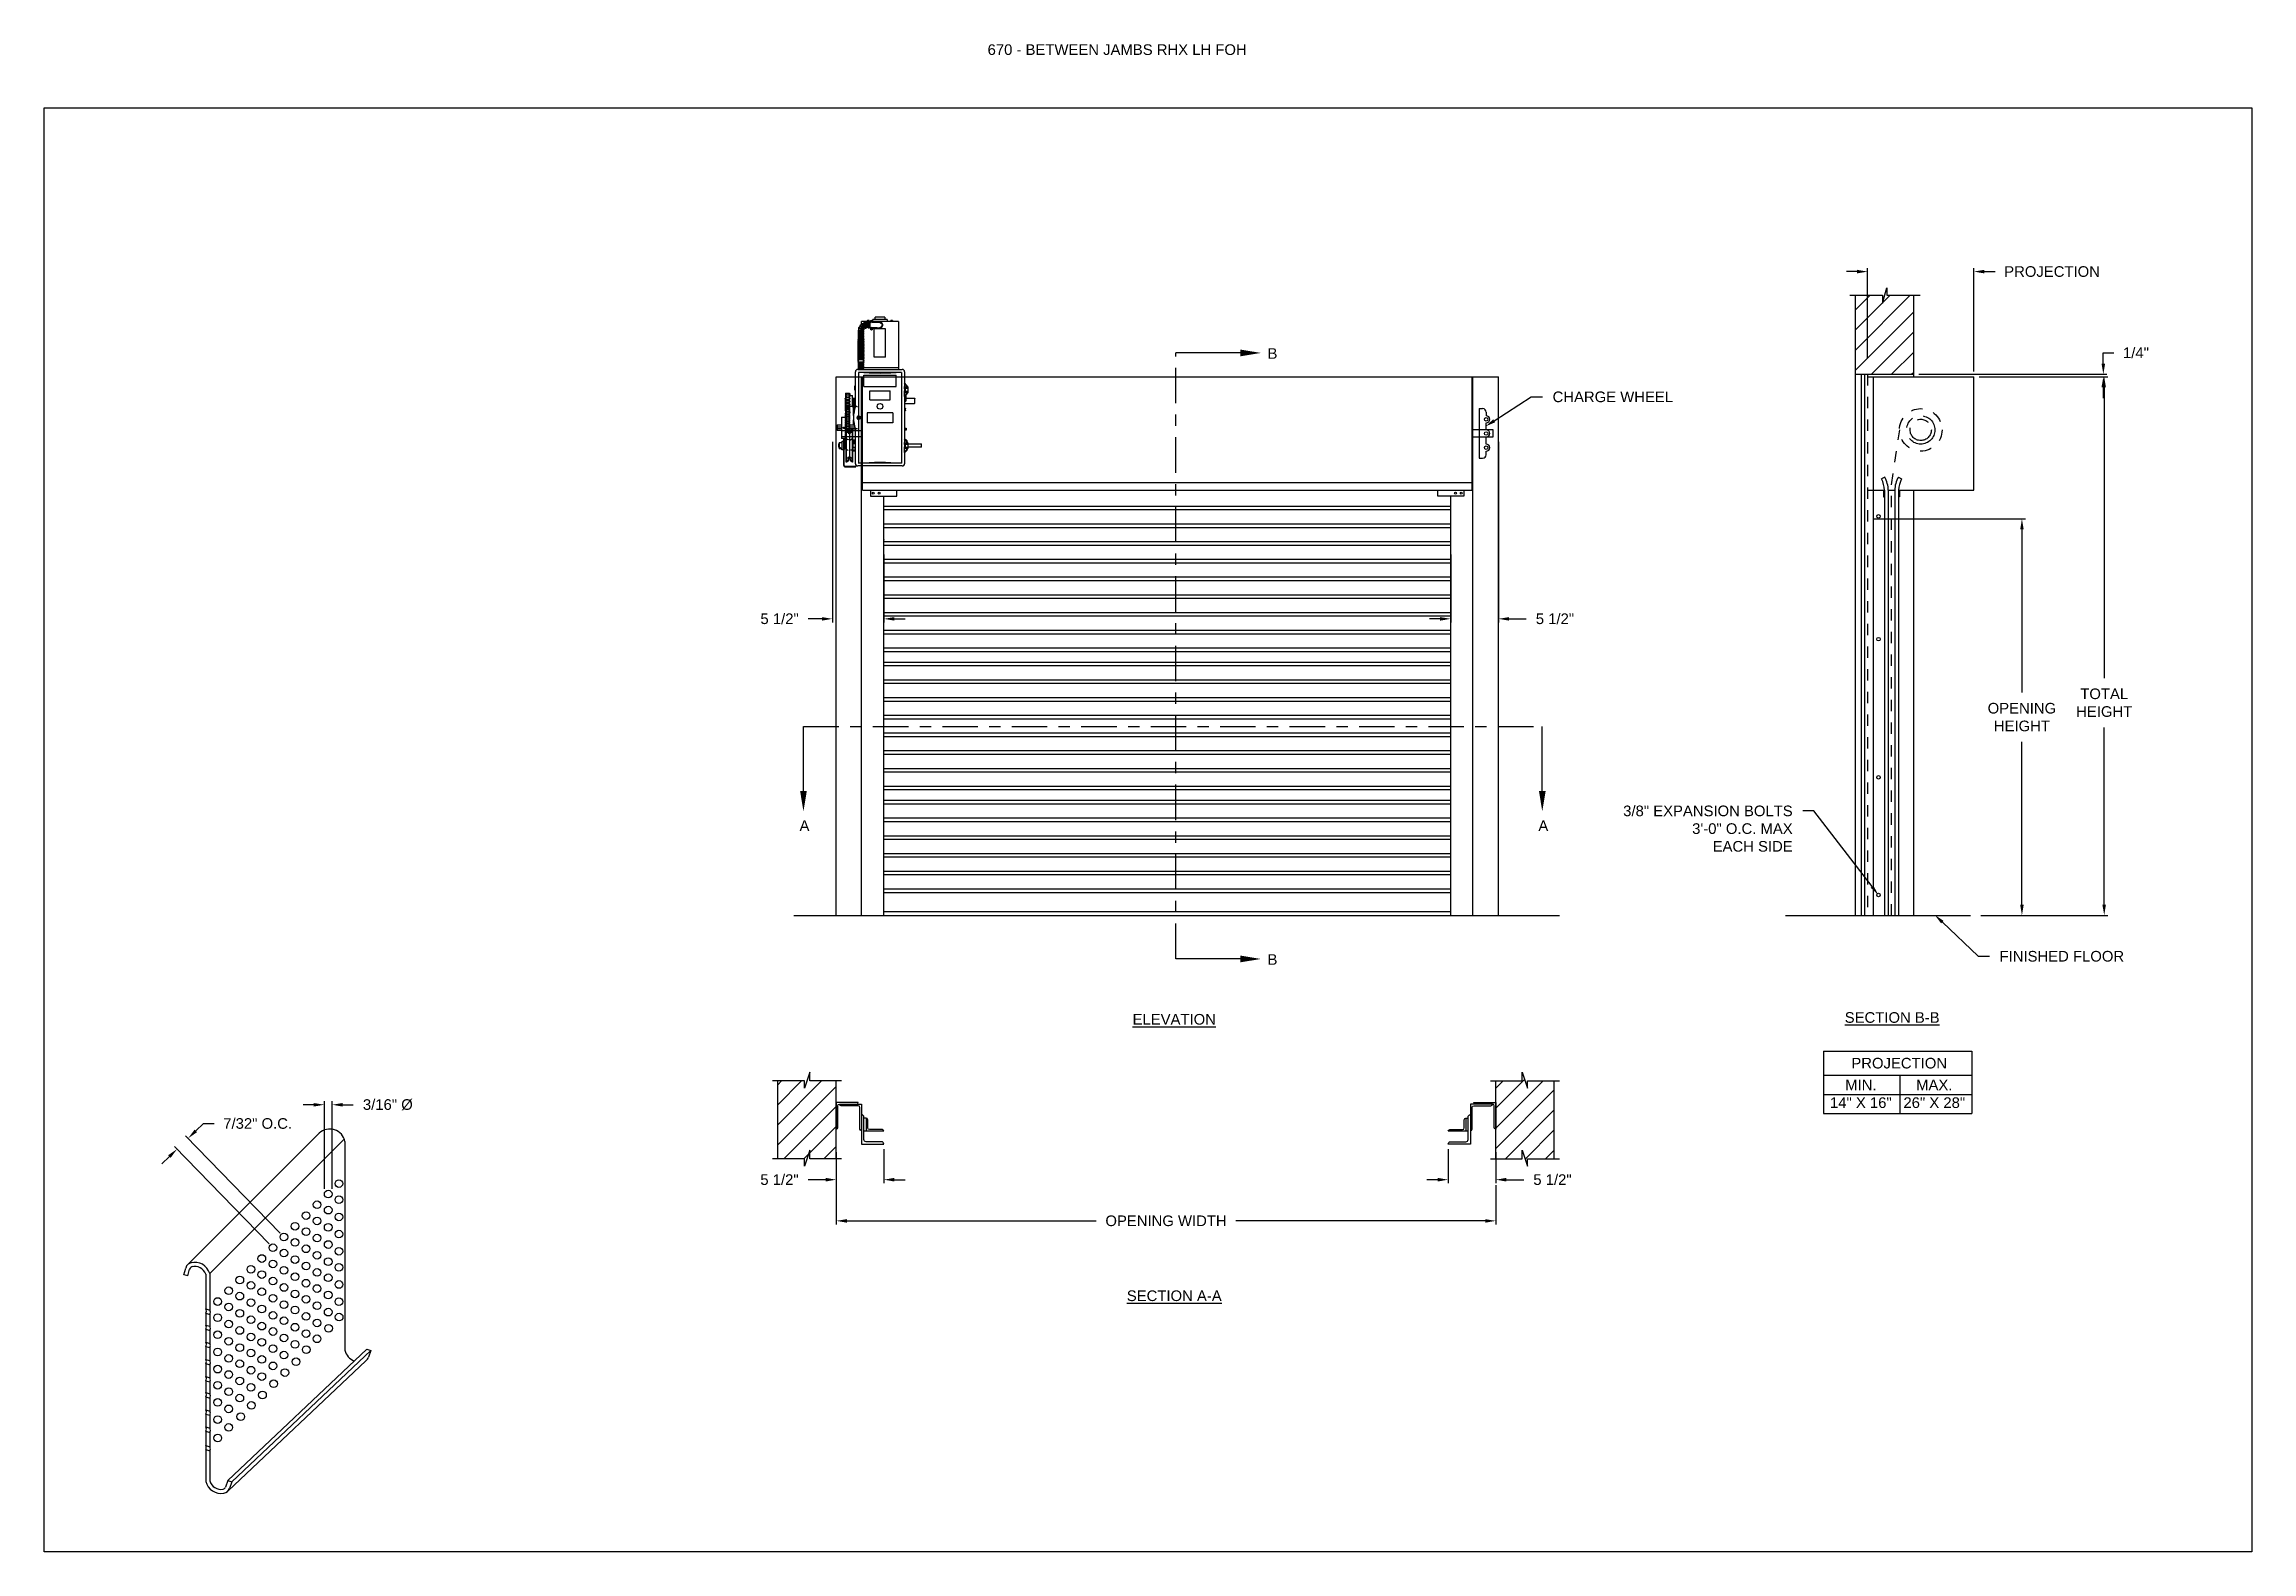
# Model space of a CAD drawing. Header units: inches. Extents: x 169.6 to 213.8, y 195 to 266.5.
# Drawn here: x 169.62 to 189.09, y 195.05 to 208.34 of the extents above; entities that cross this region are included whole.
import ezdxf
from ezdxf import colors
from ezdxf.entities.mleader import LeaderData, LeaderLine
from ezdxf.math import Vec2, Vec3

# ---------------------------------------------------------------- set-up
doc = ezdxf.new("R2010")
doc.units = ezdxf.units.IN
doc.header["$LTSCALE"] = 0.25
doc.header["$MEASUREMENT"] = 0
for name, pattern in [('CENTER', [2, 1.25, -0.25, 0.25, -0.25]), ('HIDDEN', [0.375, 0.25, -0.125]), ('HIDDEN2', [0.1875, 0.125, -0.0625])]:
    doc.linetypes.add(name, pattern=pattern)
for name, color, linetype in [('ANNOTATIONS', 1, 'Continuous'), ('DETAILS', 4, 'Continuous'), ('RHX LH F.O.H.', 7, 'Continuous'), ('SECTION CUTS', 6, 'CENTER')]:
    doc.layers.add(name, color=color, linetype=linetype)
doc.styles.add('ARIAL', font='arial.ttf', dxfattribs={"height": 0.09375})
doc.styles.get("Standard").update_dxf_attribs({"font": 'romans.shx'})
doc.dimstyles.new('STANDARD$0', dxfattribs={"dimtxt": 0.09375, "dimasz": 0.09375, "dimexe": 0.03125, "dimexo": 0.046875, "dimgap": 0.09, "dimtad": 0, "dimtih": 1, "dimtoh": 1, "dimdec": 4, "dimzin": 0, "dimdsep": 46, "dimtxsty": 'ARIAL', "dimcen": 0.09, "dimadec": 0, "dimazin": 0, "dimtfac": 1, "dimtdec": 4, "dimtofl": 0, "dimtmove": 0, "dimatfit": 1, "dimfxl": 1, "dimtolj": 1, "dimtzin": 0, "dimarcsym": 0})
pattern_1 = [(45, (-17.07342, -56.04494), (-0.08838835, 0.08838835), [])]

msp = doc.modelspace()

# ---------------------------------------------------------------- texts
at = {"layer": 'ANNOTATIONS', "insert": (177.94044, 208.34134), "char_height": 0.09375, "width": 4.6220629, "attachment_point": 1, "line_spacing_factor": 0.86134, "style": 'ARIAL'}
msp.add_mtext('670 - BETWEEN JAMBS RHX LH FOH', dxfattribs=at)
at = {"layer": 'ANNOTATIONS', "char_height": 0.09375, "attachment_point": 2, "style": 'ARIAL'}
for s, insert, width in [('{\\LELEVATION}', (179.58646, 199.79033), 3.0834986), ('{\\LSECTION B-B}', (185.91787, 199.80629), 1.3823677), ('{\\LSECTION A-A}', (179.58646, 197.3525), 1.3823677)]:
    msp.add_mtext(s, dxfattribs=dict(at, insert=insert, width=width))
for s, width, insert in [('PROJECTION ', 1.7594917, (185.97994, 199.40355)), ('MIN.\\P14" X 16" ', 0.6711642, (185.64182, 199.21156)), ('MAX.\\P26" X 28"', 0.6567117, (186.28925, 199.21156))]:
    msp.add_mtext_dynamic_manual_height_columns(s, width=width, gutter_width=1.36268, heights=[0], dxfattribs=dict(at, insert=insert))
at = {"layer": 'SECTION CUTS', "style": 'ARIAL'}
for s, p in [('B', (180.40913, 205.56807)), ('A', (176.2818, 201.40396)), ('A', (182.79775, 201.40396)), ('B', (180.40913, 200.22386))]:
    msp.add_text(s, height=0.09375, dxfattribs=at).set_placement(p)

# ---------------------------------------------------------------- blocks, each defined once
blk = doc.blocks.new('*D14')
at = {"layer": 'ANNOTATIONS', "color": 0, "lineweight": -2, "transparency": 16777216}
for p, q in [((185.748, 204.156), (187.094, 204.156)), ((187.062, 204.063), (187.062, 202.626)), ((187.062, 200.754), (187.062, 202.191)), ((186.701, 200.66), (187.094, 200.66))]:
    blk.add_line(p, q, dxfattribs=at)
at = {"layer": 'ANNOTATIONS', "color": 0, "transparency": 16777216}
for points in [[(187.047, 204.063), (187.078, 204.063), (187.062, 204.156)], [(187.047, 200.754), (187.078, 200.754), (187.062, 200.66)]]:
    blk.add_solid(points, dxfattribs=at)
at = {"layer": 'defpoints', "color": 0, "transparency": 16777216}
for p in [(185.701, 204.156), (187.062, 204.156), (186.654, 200.66)]:
    blk.add_point(p, dxfattribs=at)
at = {"layer": 'ANNOTATIONS', "color": 0, "transparency": 16777216, "insert": (187.062, 202.408), "char_height": 0.09375, "attachment_point": 5, "style": 'ARIAL'}
blk.add_mtext('\\A1;OPENING \\PHEIGHT', dxfattribs=at)
blk = doc.blocks.new('*D15')
at = {"layer": 'ANNOTATIONS', "color": 0, "lineweight": -2, "transparency": 16777216}
for p, q in [((186.686, 205.41), (187.819, 205.41)), ((187.788, 205.316), (187.788, 202.752)), ((187.788, 200.754), (187.788, 202.317)), ((186.701, 200.66), (187.819, 200.66))]:
    blk.add_line(p, q, dxfattribs=at)
at = {"layer": 'ANNOTATIONS', "color": 0, "transparency": 16777216}
for points in [[(187.772, 205.316), (187.803, 205.316), (187.788, 205.41)], [(187.772, 200.754), (187.803, 200.754), (187.788, 200.66)]]:
    blk.add_solid(points, dxfattribs=at)
at = {"layer": 'defpoints', "color": 0, "transparency": 16777216}
for p in [(186.639, 205.41), (186.654, 200.66), (187.788, 200.66)]:
    blk.add_point(p, dxfattribs=at)
at = {"layer": 'ANNOTATIONS', "color": 0, "transparency": 16777216, "insert": (187.788, 202.535), "char_height": 0.0938, "attachment_point": 5, "style": 'ARIAL'}
blk.add_mtext('\\A1;TOTAL\\PHEIGHT', dxfattribs=at)
blk = doc.blocks.new('*D16')
at = {"layer": 'ANNOTATIONS', "color": 0, "lineweight": -2, "transparency": 16777216}
for p, q in [((185.607, 206.337), (185.514, 206.337)), ((185.701, 205.572), (185.701, 206.368)), ((186.639, 205.457), (186.639, 206.368)), ((186.732, 206.337), (186.826, 206.337))]:
    blk.add_line(p, q, dxfattribs=at)
at = {"layer": 'ANNOTATIONS', "color": 0, "transparency": 16777216}
for points in [[(185.607, 206.353), (185.607, 206.321), (185.701, 206.337)], [(186.732, 206.353), (186.732, 206.321), (186.639, 206.337)]]:
    blk.add_solid(points, dxfattribs=at)
at = {"layer": 'defpoints', "color": 0, "transparency": 16777216}
for p in [(186.639, 206.337), (185.701, 205.525), (186.639, 205.41)]:
    blk.add_point(p, dxfattribs=at)
at = {"layer": 'ANNOTATIONS', "color": 0, "transparency": 16777216, "insert": (187.328, 206.337), "char_height": 0.09375, "attachment_point": 5, "style": 'ARIAL'}
blk.add_mtext('\\A1;PROJECTION', dxfattribs=at)
blk = doc.blocks.new('*D17')
at = {"layer": 'ANNOTATIONS', "color": 0, "lineweight": -2, "transparency": 16777216}
for p, q in [((177.025, 198.597), (177.025, 198.298)), ((176.605, 198.571), (176.605, 198.298)), ((176.511, 198.329), (176.358, 198.329)), ((177.119, 198.329), (177.212, 198.329))]:
    blk.add_line(p, q, dxfattribs=at)
at = {"layer": 'ANNOTATIONS', "color": 0, "transparency": 16777216}
for points in [[(176.511, 198.345), (176.511, 198.313), (176.605, 198.329)], [(177.119, 198.345), (177.119, 198.313), (177.025, 198.329)]]:
    blk.add_solid(points, dxfattribs=at)
at = {"layer": 'defpoints', "color": 0, "transparency": 16777216}
for p in [(176.605, 198.618), (177.025, 198.643), (176.605, 198.329)]:
    blk.add_point(p, dxfattribs=at)
at = {"layer": 'ANNOTATIONS', "color": 0, "transparency": 16777216, "insert": (176.105, 198.329), "char_height": 0.0938, "attachment_point": 5, "style": 'ARIAL'}
blk.add_mtext('\\A1;5 1/2"', dxfattribs=at)
blk = doc.blocks.new('*D18')
at = {"layer": 'ANNOTATIONS', "color": 0, "lineweight": -2, "transparency": 16777216}
for p, q in [((187.78, 205.526), (187.78, 205.621)), ((187.78, 205.621), (187.874, 205.621)), ((186.154, 205.432), (187.811, 205.432)), ((186.686, 205.41), (187.811, 205.41)), ((187.78, 205.316), (187.78, 205.222))]:
    blk.add_line(p, q, dxfattribs=at)
at = {"layer": 'ANNOTATIONS', "color": 0, "transparency": 16777216}
for points in [[(187.764, 205.526), (187.796, 205.526), (187.78, 205.432)], [(187.764, 205.316), (187.796, 205.316), (187.78, 205.41)]]:
    blk.add_solid(points, dxfattribs=at)
at = {"layer": 'defpoints', "color": 0, "transparency": 16777216}
for p in [(186.107, 205.432), (186.639, 205.41), (187.78, 205.432)]:
    blk.add_point(p, dxfattribs=at)
at = {"layer": 'ANNOTATIONS', "color": 0, "transparency": 16777216, "insert": (188.068, 205.621), "char_height": 0.0938, "attachment_point": 5, "style": 'ARIAL'}
blk.add_mtext('\\A1;1/4"', dxfattribs=at)
blk = doc.blocks.new('*D19')
at = {"layer": 'ANNOTATIONS', "color": 0, "lineweight": -2, "transparency": 16777216}
for p, q in [((182.002, 198.597), (182.002, 198.298)), ((182.422, 198.571), (182.422, 198.298)), ((181.909, 198.329), (181.815, 198.329)), ((182.516, 198.329), (182.669, 198.329))]:
    blk.add_line(p, q, dxfattribs=at)
at = {"layer": 'ANNOTATIONS', "color": 0, "transparency": 16777216}
for points in [[(181.909, 198.345), (181.909, 198.313), (182.002, 198.329)], [(182.516, 198.345), (182.516, 198.313), (182.422, 198.329)]]:
    blk.add_solid(points, dxfattribs=at)
at = {"layer": 'defpoints', "color": 0, "transparency": 16777216}
for p in [(182.002, 198.643), (182.422, 198.618), (182.422, 198.329)]:
    blk.add_point(p, dxfattribs=at)
at = {"layer": 'ANNOTATIONS', "color": 0, "transparency": 16777216, "insert": (182.922, 198.329), "char_height": 0.0938, "attachment_point": 5, "style": 'ARIAL'}
blk.add_mtext('\\A1;5 1/2"', dxfattribs=at)
blk = doc.blocks.new('*D20')
at = {"layer": 'ANNOTATIONS', "color": 0, "lineweight": -2, "transparency": 16777216}
for p, q in [((176.572, 204.837), (176.572, 203.243)), ((177.025, 203.841), (177.025, 203.243)), ((176.479, 203.275), (176.359, 203.275)), ((177.119, 203.275), (177.212, 203.275))]:
    blk.add_line(p, q, dxfattribs=at)
at = {"layer": 'ANNOTATIONS', "color": 0, "transparency": 16777216}
for points in [[(176.479, 203.29), (176.479, 203.259), (176.572, 203.275)], [(177.119, 203.29), (177.119, 203.259), (177.025, 203.275)]]:
    blk.add_solid(points, dxfattribs=at)
at = {"layer": 'defpoints', "color": 0, "transparency": 16777216}
for p in [(176.572, 204.884), (177.025, 203.888), (176.572, 203.275)]:
    blk.add_point(p, dxfattribs=at)
at = {"layer": 'ANNOTATIONS', "color": 0, "transparency": 16777216, "insert": (176.106, 203.275), "char_height": 0.0938, "attachment_point": 5, "style": 'ARIAL'}
blk.add_mtext('\\A1;5 1/2"', dxfattribs=at)
blk = doc.blocks.new('*D21')
at = {"layer": 'ANNOTATIONS', "color": 0, "lineweight": -2, "transparency": 16777216}
for p, q in [((182.445, 204.837), (182.445, 203.243)), ((182.025, 203.841), (182.025, 203.243)), ((181.931, 203.275), (181.837, 203.275)), ((182.539, 203.275), (182.691, 203.275))]:
    blk.add_line(p, q, dxfattribs=at)
at = {"layer": 'ANNOTATIONS', "color": 0, "transparency": 16777216}
for points in [[(181.931, 203.29), (181.931, 203.259), (182.025, 203.275)], [(182.539, 203.29), (182.539, 203.259), (182.445, 203.275)]]:
    blk.add_solid(points, dxfattribs=at)
at = {"layer": 'defpoints', "color": 0, "transparency": 16777216}
for p in [(182.445, 204.884), (182.025, 203.888), (182.445, 203.275)]:
    blk.add_point(p, dxfattribs=at)
at = {"layer": 'ANNOTATIONS', "color": 0, "transparency": 16777216, "insert": (182.944, 203.275), "char_height": 0.0938, "attachment_point": 5, "style": 'ARIAL'}
blk.add_mtext('\\A1;5 1/2"', dxfattribs=at)
blk = doc.blocks.new('*D22')
at = {"layer": 'ANNOTATIONS', "color": 0, "lineweight": -2, "transparency": 16777216}
for p, q in [((176.605, 198.427), (176.605, 197.934)), ((182.422, 198.282), (182.422, 197.934)), ((176.699, 197.966), (178.897, 197.966)), ((182.329, 197.966), (180.13, 197.966))]:
    blk.add_line(p, q, dxfattribs=at)
at = {"layer": 'ANNOTATIONS', "color": 0, "transparency": 16777216}
for points in [[(176.699, 197.981), (176.699, 197.95), (176.605, 197.966)], [(182.329, 197.981), (182.329, 197.95), (182.422, 197.966)]]:
    blk.add_solid(points, dxfattribs=at)
at = {"layer": 'defpoints', "color": 0, "transparency": 16777216}
for p in [(176.605, 198.474), (182.422, 198.329), (182.422, 197.966)]:
    blk.add_point(p, dxfattribs=at)
at = {"layer": 'ANNOTATIONS', "color": 0, "transparency": 16777216, "insert": (179.514, 197.966), "char_height": 0.09375, "attachment_point": 5, "style": 'ARIAL'}
blk.add_mtext('\\A1;OPENING WIDTH', dxfattribs=at)
blk = doc.blocks.new('*D94')
at = {"layer": 'ANNOTATIONS', "color": 0, "lineweight": -2, "transparency": 16777216}
for p, q in [((171.997, 198.99), (171.904, 198.99)), ((172.091, 198.249), (172.091, 199.021)), ((172.159, 198.249), (172.159, 199.021)), ((172.252, 198.99), (172.346, 198.99))]:
    blk.add_line(p, q, dxfattribs=at)
at = {"layer": 'ANNOTATIONS', "color": 0, "transparency": 16777216}
for points in [[(171.997, 199.005), (171.997, 198.974), (172.091, 198.99)], [(172.252, 199.005), (172.252, 198.974), (172.159, 198.99)]]:
    blk.add_solid(points, dxfattribs=at)
at = {"layer": 'defpoints', "color": 0, "transparency": 16777216}
for p in [(172.159, 198.99), (172.091, 198.202), (172.159, 198.202)]:
    blk.add_point(p, dxfattribs=at)
at = {"layer": 'ANNOTATIONS', "color": 0, "transparency": 16777216, "insert": (172.651, 198.99), "char_height": 0.09375, "attachment_point": 5, "style": 'ARIAL'}
blk.add_mtext('\\A1;3/16" %%C', dxfattribs=at)
blk = doc.blocks.new('*D95')
at = {"layer": 'ANNOTATIONS', "color": 0, "lineweight": -2, "transparency": 16777216}
for p, q in [((170.957, 198.759), (171.024, 198.824)), ((171.024, 198.824), (171.118, 198.824)), ((171.605, 197.762), (170.77, 198.621)), ((171.702, 197.857), (170.868, 198.716)), ((170.725, 198.534), (170.658, 198.468))]:
    blk.add_line(p, q, dxfattribs=at)
at = {"layer": 'ANNOTATIONS', "color": 0, "transparency": 16777216}
for points in [[(170.714, 198.545), (170.736, 198.522), (170.792, 198.599)], [(170.946, 198.77), (170.968, 198.748), (170.89, 198.694)]]:
    blk.add_solid(points, dxfattribs=at)
at = {"layer": 'defpoints', "color": 0, "transparency": 16777216}
for p in [(170.89, 198.694), (171.735, 197.823), (171.637, 197.729)]:
    blk.add_point(p, dxfattribs=at)
at = {"layer": 'ANNOTATIONS', "color": 0, "transparency": 16777216, "insert": (171.503, 198.824), "char_height": 0.09375, "width": 0.88829, "attachment_point": 5, "style": 'ARIAL'}
blk.add_mtext('\\A1;7/32" O.C.', dxfattribs=at)

# ---------------------------------------------------------------- dimensions: what is measured, and where the dimension line sits
at = {"layer": 'ANNOTATIONS'}
for base, p1, p2, text, picture, middle in [((186.63869, 206.337), (185.70119, 205.52483), (186.63869, 205.40979), 'PROJECTION', '*D16', (187.3278, 206.337)), ((182.44491, 203.27459), (182.02484, 203.88797), (182.44491, 204.88384), '5 1/2"', '*D21', (182.9437, 203.27459)), ((172.15866, 198.98967), (172.09102, 198.20235), (172.15866, 198.20235), '3/16" %%C', '*D94', (172.65081, 198.98967)), ((182.42241, 198.32903), (182.00234, 198.64345), (182.42241, 198.61832), '5 1/2"', '*D19', (182.92241, 198.32903)), ((182.42241, 197.96557), (176.60477, 198.47368), (182.42241, 198.32903), 'OPENING WIDTH', '*D22', (179.51359, 197.96557))]:
    dim = msp.add_linear_dim(base=base, p1=p1, p2=p2, text=text, dimstyle='STANDARD$0', dxfattribs=at)
    dim.commit()
    dim.dimension.update_dxf_attribs({"geometry": picture, "text_midpoint": middle, "dimtype": 160})
for base, p1, p2, angle, text, picture, middle in [((187.77994, 205.43201), (186.63869, 205.40979), (186.10744, 205.43201), 90, '1/4"', '*D18', (188.06777, 205.6213)), ((187.78775, 200.65979), (186.63869, 205.40979), (186.65431, 200.65979), 90, 'TOTAL\\PHEIGHT', '*D15', (187.78775, 202.53479)), ((176.57241, 203.27459), (177.02484, 203.88797), (176.57241, 204.88384), 180, '5 1/2"', '*D20', (176.10598, 203.27459)), ((176.60477, 198.32903), (177.02484, 198.64345), (176.60477, 198.61832), 180, '5 1/2"', '*D17', (176.10477, 198.32903))]:
    dim = msp.add_linear_dim(base=base, p1=p1, p2=p2, angle=angle, text=text, dimstyle='STANDARD$0', dxfattribs=at)
    dim.commit()
    dim.dimension.update_dxf_attribs({"geometry": picture, "text_midpoint": middle, "dimtype": 160})
dim = msp.add_linear_dim(base=(187.06226, 204.15643), p1=(186.65431, 200.65979), p2=(185.70119, 204.15643), angle=90, text='OPENING \\PHEIGHT', dimstyle='STANDARD$0', dxfattribs=at)
dim.commit()
dim.dimension.update_dxf_attribs({"geometry": '*D14', "text_midpoint": (187.06226, 202.40811)})
dim = msp.add_aligned_dim(p1=(171.63717, 197.72865), p2=(171.73472, 197.82339), distance=1.21302, text='7/32" O.C.', dimstyle='STANDARD$0', dxfattribs=at)
dim.commit()
dim.dimension.update_dxf_attribs({"geometry": '*D95', "text_midpoint": (171.50263, 198.82422)})

# ---------------------------------------------------------------- hatches: boundary and pattern name
at = {"layer": 'RHX LH F.O.H.', "linetype": 'Continuous'}
h = msp.add_hatch(dxfattribs=at)
h.set_pattern_fill('ANSI31', color=256, style=0)
h.set_pattern_definition([(45, (-16.52207, -56.04494), (-0.08838835, 0.08838835), [])])
h.paths.add_polyline_path([(186.10744, 205.39321), (186.10744, 206.12781), (185.87094, 206.12781), (185.87094, 206.19246), (185.83253, 206.05911), (185.83253, 206.12781), (185.59181, 206.12781), (185.59181, 205.57751)])
h.paths.add_polyline_path([(185.59181, 205.57751), (185.59181, 205.43201), (186.10744, 205.43201), (186.10744, 205.37945), (186.10744, 205.39321)])
at = {"layer": 'RHX LH F.O.H.'}
h = msp.add_hatch(dxfattribs=at)
h.set_pattern_fill('ANSI31', color=256, style=0)
h.set_pattern_definition(pattern_1)
h.paths.add_polyline_path([(176.32635, 199.13614), (176.32635, 199.20025), (176.08914, 199.20025), (176.08914, 198.51275), (176.32635, 198.51275), (176.32635, 198.44864), (176.37325, 198.59071), (176.37325, 198.51275), (176.60477, 198.51275), (176.60477, 199.20025), (176.37325, 199.20025), (176.37325, 199.27821)])
h = msp.add_hatch(dxfattribs=at)
h.set_pattern_fill('ANSI31', color=256, style=0)
h.set_pattern_definition(pattern_1)
h.paths.add_polyline_path([(182.70083, 199.13614), (182.70083, 199.20025), (182.93803, 199.20025), (182.93803, 198.51275), (182.70083, 198.51275), (182.70083, 198.44864), (182.65393, 198.59071), (182.65393, 198.51275), (182.42241, 198.51275), (182.42241, 199.20025), (182.65393, 199.20025), (182.65393, 199.27821)])

# ---------------------------------------------------------------- linework, layer by layer
at = {"layer": 'ANNOTATIONS'}
for p, q in [((185.31125, 199.46298), (185.31125, 198.91161)), ((185.31125, 199.46298), (186.61902, 199.46298)), ((186.61902, 199.46298), (186.61902, 198.91161)), ((185.31125, 199.25151), (186.61902, 199.25151)), ((185.9841, 199.25151), (185.9841, 198.91161)), ((185.31125, 199.08156), (186.61902, 199.08156)), ((185.31125, 198.91161), (186.61902, 198.91161))]:
    msp.add_line(p, q, dxfattribs=at)
at = {"layer": 'defpoints'}
msp.add_lwpolyline([(189.08986, 195.04721), (169.61998, 195.04721), (169.61998, 207.78232), (189.08986, 207.78232)], close=True, dxfattribs=at)
at = {"layer": 'DETAILS'}
for p, q in [((170.89028, 197.58344), (172.04637, 198.73969)), ((171.08133, 197.50099), (172.26697, 198.68679)), ((170.8876, 197.48066), (170.85279, 197.48983)), ((171.08133, 197.50099), (171.08133, 197.32047)), ((171.08133, 197.50099), (171.08133, 197.17848)), ((171.08133, 197.14136), (171.08133, 197.03649)), ((171.08133, 196.99937), (171.08133, 196.88503)), ((171.08133, 196.84791), (171.08133, 196.73358)), ((171.08133, 196.69646), (171.08133, 196.58212)), ((171.23971, 195.67675), (172.46642, 196.83486)), ((171.24261, 195.58652), (172.45649, 196.73252)), ((171.27378, 195.66515), (172.5005, 196.82326)), ((172.46642, 196.83486), (172.5005, 196.82326)), ((171.08133, 196.545), (171.08133, 196.44013)), ((171.08133, 196.40301), (171.08133, 196.28867)), ((171.08133, 196.25155), (171.08133, 196.21392)), ((171.23971, 195.67675), (171.27378, 195.66515))]:
    msp.add_line(p, q, dxfattribs=at)
at = {"layer": 'DETAILS', "linetype": 'Continuous'}
for p, q in [((172.27257, 198.6658), (172.27257, 198.47667)), ((172.27257, 198.47667), (172.27257, 198.10535)), ((172.27257, 198.22143), (172.27257, 196.82473)), ((170.85279, 197.48983), (170.86838, 197.54902)), ((170.8876, 197.48066), (170.90319, 197.53984)), ((171.04533, 197.4953), (171.04533, 197.45268)), ((171.04533, 197.4953), (171.04533, 197.18944)), ((171.04533, 197.45268), (171.04533, 197.33143)), ((171.04533, 197.18944), (171.08133, 197.17848)), ((171.04533, 197.15232), (171.08133, 197.14136)), ((171.04533, 197.15232), (171.04533, 197.04745)), ((171.04533, 197.04745), (171.08133, 197.03649)), ((171.04533, 197.01033), (171.08133, 196.99937)), ((171.04533, 197.01033), (171.04533, 196.89599)), ((171.04533, 196.89599), (171.08133, 196.88503)), ((171.04533, 196.85887), (171.08133, 196.84791)), ((171.04533, 196.85887), (171.04533, 196.74454)), ((171.04533, 196.74454), (171.08133, 196.73358)), ((171.04533, 196.70742), (171.08133, 196.69646)), ((171.04533, 196.70742), (171.04533, 196.59308)), ((172.5005, 196.82326), (172.48076, 196.76532)), ((171.04533, 196.59308), (171.08133, 196.58212)), ((171.04533, 196.55596), (171.08133, 196.545)), ((171.04533, 196.55596), (171.04533, 196.45109)), ((171.04533, 196.45109), (171.08133, 196.44013)), ((171.04533, 196.41397), (171.08133, 196.40301)), ((171.04533, 196.41397), (171.04533, 196.29963)), ((171.04533, 196.29963), (171.08133, 196.28867)), ((171.04533, 196.26251), (171.08133, 196.25155)), ((171.04533, 196.26251), (171.04533, 196.14817)), ((171.04533, 196.14817), (171.08133, 196.13721)), ((171.04533, 196.11105), (171.08133, 196.10009)), ((171.04533, 196.11105), (171.04533, 195.98355)), ((171.08133, 196.25155), (171.08133, 196.13721)), ((171.08133, 196.10009), (171.08133, 195.97259)), ((171.04533, 195.98897), (171.04533, 195.98355)), ((171.04533, 195.98355), (171.08133, 195.97259)), ((171.04533, 195.94838), (171.08133, 195.93742)), ((171.04533, 195.94838), (171.04533, 195.66879)), ((171.08133, 195.97801), (171.08133, 195.97259)), ((171.08133, 195.93742), (171.08133, 195.67328)), ((171.23971, 195.67675), (171.21997, 195.61881)), ((171.27378, 195.66515), (171.25405, 195.60721))]:
    msp.add_line(p, q, dxfattribs=at)
at = {"layer": 'DETAILS'}
for centre in [(172.12484, 198.20235), (172.21981, 198.2946), (171.92978, 198.01287), (172.02729, 198.10762), (172.12484, 198.06036), (172.21981, 198.15261), (172.21981, 198.00115), (171.73472, 197.82339), (171.83223, 197.91813), (171.92978, 197.87088), (172.02729, 197.96563), (172.02729, 197.81417), (172.12484, 197.9089), (172.21981, 197.84969), (171.53967, 197.63391), (171.63717, 197.72865), (171.63717, 197.58666), (171.73472, 197.6814), (171.83223, 197.77614), (171.83223, 197.62469), (171.92978, 197.71942), (172.02729, 197.66271), (172.12484, 197.75744), (172.12484, 197.60599), (172.21981, 197.69823), (171.34562, 197.44415), (171.44313, 197.5389), (171.44313, 197.39691), (171.53967, 197.49191), (171.63717, 197.4352), (171.73472, 197.52994), (171.83223, 197.47323), (171.92978, 197.56796), (171.92978, 197.41651), (172.02729, 197.51125), (172.12484, 197.464), (172.21981, 197.55624), (172.21981, 197.40479), (171.15056, 197.25467), (171.24807, 197.34942), (171.24807, 197.20743), (171.34562, 197.30216), (171.44313, 197.24545), (171.53967, 197.34046), (171.63717, 197.28375), (171.73472, 197.37848), (171.73472, 197.22702), (171.83223, 197.32177), (171.92978, 197.27451), (172.02729, 197.36926), (172.02729, 197.2178), (172.12484, 197.31254), (172.21981, 197.25333), (171.15056, 197.11268), (171.24807, 197.05597), (171.34562, 197.1507), (171.44313, 197.09399), (171.53967, 197.189), (171.53967, 197.03754), (171.63717, 197.13229), (171.73472, 197.08503), (171.83223, 197.17978), (171.83223, 197.02832), (171.92978, 197.12306), (172.02729, 197.06635), (172.12484, 197.16108), (172.12816, 197.0184), (172.22154, 197.11771), (171.15056, 196.96122), (171.15056, 196.80976), (171.24807, 196.90451), (171.34562, 196.99925), (171.34562, 196.84779), (171.44313, 196.94253), (171.53967, 196.89555), (171.63717, 196.9903), (171.63717, 196.83884), (171.73472, 196.93357), (171.83223, 196.87686), (171.92978, 196.9716), (171.93128, 196.8301), (172.02691, 196.92566), (171.15056, 196.65831), (171.24807, 196.75305), (171.34562, 196.7058), (171.44313, 196.80054), (171.44313, 196.64909), (171.53967, 196.74409), (171.63717, 196.68738), (171.73472, 196.78212), (171.74284, 196.62774), (171.84128, 196.7233), (171.15056, 196.51631), (171.24807, 196.61106), (171.24807, 196.4596), (171.34562, 196.55434), (171.44313, 196.49763), (171.53967, 196.59263), (171.54534, 196.43063), (171.64441, 196.52937), (171.15056, 196.36486), (171.24807, 196.30815), (171.34562, 196.40288), (171.35387, 196.23944), (171.44753, 196.33826), (171.15056, 196.2134), (171.15072, 196.05095), (171.24784, 196.14433)]:
    msp.add_circle(centre, 0.03382, dxfattribs=at)
at = {"layer": 'DETAILS', "linetype": 'Continuous'}
for centre, radius, start, end in [((172.13903, 198.64017), 0.13598, 10.863278, 133.0071), ((170.93329, 197.53191), 0.06712, 94.455994, 165.238447), ((170.93329, 197.53191), 0.03112, 94.455994, 165.238447), ((170.9478, 197.46092), 0.13942, 16.704085, 105.097725), ((170.9478, 197.46092), 0.10342, 19.418795, 105.097725), ((172.40776, 196.8588), 0.13942, 194.145321, 247.788284), ((172.41723, 196.78695), 0.06712, 305.80078, 341.192006), ((171.18105, 195.70069), 0.10342, 195.372354, 279.63584), ((171.18105, 195.70069), 0.13942, 193.229519, 280.202105), ((171.19052, 195.62885), 0.03112, 284.601501, 341.192006), ((171.19052, 195.62885), 0.06712, 283.113693, 341.192006)]:
    msp.add_arc(centre, radius, start, end, dxfattribs=at)
at = {"layer": 'DETAILS'}
for centre, start, end in [((171.01706, 197.17088), 326.718605, 33.281395), ((171.01706, 197.02889), 326.718605, 33.281395), ((171.05306, 197.15992), 326.718605, 33.281395), ((171.05306, 197.01793), 326.718605, 33.281395), ((171.01706, 196.87743), 326.718605, 33.281395), ((171.05306, 196.86647), 326.718605, 33.281395), ((171.01706, 196.72598), 326.718605, 33.281395), ((171.05306, 196.71502), 326.718605, 33.281395), ((171.01706, 196.57452), 326.718605, 33.281395), ((171.01706, 196.43253), 326.718605, 33.281395), ((171.05306, 196.56356), 326.718605, 33.281395), ((171.01706, 196.28107), 326.718605, 33.281395), ((171.05306, 196.42157), 326.718605, 33.281395), ((171.05306, 196.27011), 326.718605, 33.281395), ((171.01706, 196.12961), 326.718605, 33.281395), ((171.05306, 196.11865), 326.718605, 33.281395), ((171.01644, 195.96596), 328.671459, 31.328541), ((171.05244, 195.955), 328.671459, 31.328541)]:
    msp.add_arc(centre, 0.03382, start, end, dxfattribs=at)
at = {"layer": 'RHX LH F.O.H.', "linetype": 'Continuous'}
for p, q in [((185.83253, 206.05911), (185.87094, 206.19246)), ((185.87094, 206.19246), (185.87094, 206.12781)), ((185.54543, 206.12781), (185.83253, 206.12781)), ((185.59181, 206.12781), (185.59181, 200.65979)), ((185.83253, 206.12781), (185.83253, 206.05911)), ((185.87094, 206.12781), (186.16613, 206.12781)), ((186.10744, 205.40979), (186.10744, 206.12781)), ((176.84455, 205.80472), (176.8008, 205.80472)), ((176.8008, 205.79847), (176.84455, 205.79847)), ((176.81409, 205.85709), (176.81414, 205.85704)), ((176.90483, 205.89679), (176.82959, 205.89679)), ((176.87101, 205.88647), (176.87101, 205.88722)), ((176.89783, 205.89834), (176.87713, 205.89834)), ((176.87726, 205.88722), (176.87726, 205.84347)), ((176.87899, 205.89834), (176.87899, 205.90376)), ((176.87929, 205.89834), (176.87929, 205.90376)), ((176.89497, 205.90434), (176.87998, 205.90434)), ((176.88535, 205.89834), (176.88535, 205.90376)), ((176.88634, 205.90376), (176.88535, 205.90376)), ((176.88634, 205.90376), (176.88634, 205.89834)), ((176.88664, 205.84347), (176.88664, 205.88722)), ((176.88812, 205.90408), (176.88812, 205.90034)), ((176.89102, 205.90034), (176.88812, 205.90034)), ((176.89102, 205.90034), (176.89102, 205.90408)), ((176.8928, 205.89834), (176.8928, 205.90376)), ((176.89354, 205.90376), (176.8928, 205.90376)), ((176.89289, 205.88722), (176.89289, 205.84347)), ((176.89354, 205.90376), (176.89354, 205.89834)), ((176.89567, 205.89834), (176.89567, 205.90376)), ((176.89597, 205.89834), (176.89597, 205.90376)), ((176.90393, 205.84347), (176.90393, 205.88722)), ((176.90459, 205.89479), (176.90459, 205.89479)), ((176.90459, 205.83664), (176.90459, 205.89444)), ((176.91143, 205.88803), (176.90459, 205.88803)), ((176.90459, 205.84305), (176.91147, 205.84305)), ((176.90459, 205.83629), (176.90459, 205.83629)), ((176.91174, 205.8369), (176.91571, 205.83628)), ((176.91176, 205.89493), (176.91578, 205.89488)), ((176.91195, 205.89304), (176.91588, 205.89386)), ((176.91224, 205.83874), (176.91598, 205.83727)), ((176.91424, 205.83254), (176.91571, 205.83628)), ((176.91496, 205.89881), (176.91578, 205.89488)), ((176.91571, 205.83628), (176.91509, 205.83592)), ((176.91523, 205.89533), (176.91578, 205.89488)), ((176.91588, 205.89386), (176.91542, 205.8933)), ((176.91562, 205.83789), (176.91598, 205.83727)), ((176.91571, 205.83628), (176.91598, 205.83727)), ((176.91571, 205.83628), (176.9167, 205.83601)), ((176.9168, 205.89498), (176.91578, 205.89488)), ((176.91588, 205.89386), (176.91578, 205.89488)), ((176.91583, 205.88984), (176.91588, 205.89386)), ((176.91588, 205.89386), (176.9169, 205.89395)), ((176.9166, 205.84124), (176.91598, 205.83727)), ((176.91697, 205.837), (176.91598, 205.83727)), ((176.91608, 205.83204), (176.9167, 205.83601)), ((176.91697, 205.837), (176.9167, 205.83601)), ((176.91706, 205.83539), (176.9167, 205.83601)), ((176.92044, 205.83454), (176.9167, 205.83601)), ((176.91685, 205.89899), (176.9168, 205.89498)), ((176.92073, 205.8958), (176.9168, 205.89498)), ((176.9168, 205.89498), (176.91725, 205.89553)), ((176.9168, 205.89498), (176.9169, 205.89395)), ((176.92091, 205.8939), (176.9169, 205.89395)), ((176.91745, 205.8935), (176.9169, 205.89395)), ((176.91772, 205.89002), (176.9169, 205.89395)), ((176.91844, 205.84074), (176.91697, 205.837)), ((176.91697, 205.837), (176.91759, 205.83736)), ((176.92094, 205.83638), (176.91697, 205.837)), ((176.92121, 205.84305), (176.92809, 205.84305)), ((176.92809, 205.88803), (176.92124, 205.88803)), ((177.05534, 205.91579), (176.92734, 205.91579)), ((177.15309, 205.89679), (176.92785, 205.89679)), ((176.92809, 205.88803), (176.92809, 205.89444)), ((176.92809, 205.89429), (176.94459, 205.89286)), ((176.94459, 205.89036), (176.92809, 205.89179)), ((176.96647, 205.88845), (176.92809, 205.88845)), ((176.92809, 205.84305), (176.92809, 205.83664)), ((176.92809, 205.84263), (176.96647, 205.84263)), ((176.92809, 205.83929), (176.94459, 205.84073)), ((176.94459, 205.83823), (176.92809, 205.83679)), ((176.94134, 205.58367), (176.94134, 205.83117)), ((177.04134, 205.83117), (176.94134, 205.83117)), ((176.94459, 205.89036), (176.94459, 205.89286)), ((176.94459, 205.89286), (176.99134, 205.88879)), ((176.99134, 205.88629), (176.94459, 205.89036)), ((176.94459, 205.84073), (176.99134, 205.84479)), ((176.99134, 205.84229), (176.94459, 205.83823)), ((176.94459, 205.83823), (176.94459, 205.84073)), ((177.03369, 205.93579), (176.94899, 205.93579)), ((177.04134, 205.58367), (177.04134, 205.83117)), ((177.10555, 205.89834), (177.08485, 205.89834)), ((177.08783, 205.90376), (177.08738, 205.90376)), ((177.08738, 205.89834), (177.08738, 205.90376)), ((177.08783, 205.90376), (177.08783, 205.89834)), ((177.10255, 205.90434), (177.08785, 205.90434)), ((177.09519, 205.89834), (177.09519, 205.90376)), ((177.10255, 205.89834), (177.10255, 205.90376)), ((177.10301, 205.90376), (177.10255, 205.90376)), ((177.10301, 205.90408), (177.10301, 205.90034)), ((177.10301, 205.90034), (177.10301, 205.90408)), ((177.10301, 205.90376), (177.10301, 205.89834)), ((177.10301, 205.89834), (177.10301, 205.90376)), ((177.10301, 205.90034), (177.10301, 205.90034)), ((176.84455, 205.78909), (176.8008, 205.78909)), ((176.8008, 205.78284), (176.84455, 205.78284)), ((176.84455, 205.77347), (176.8008, 205.77347)), ((176.8008, 205.76722), (176.84455, 205.76722)), ((176.84455, 205.75522), (176.8008, 205.75522)), ((176.8008, 205.74897), (176.84455, 205.74897)), ((176.8008, 205.72633), (176.8008, 205.73334)), ((176.8008, 205.71499), (176.8008, 205.7182)), ((176.84455, 205.73335), (176.84455, 205.72635)), ((176.84455, 205.71817), (176.84455, 205.71497)), ((176.60477, 200.65979), (176.60477, 205.40979)), ((176.60477, 205.40979), (182.44491, 205.40979)), ((176.77526, 205.14842), (176.77526, 205.45458)), ((176.79455, 205.47387), (177.1883, 205.47387)), ((176.8008, 205.54467), (176.8008, 205.55264)), ((176.8008, 205.53313), (176.8008, 205.53756)), ((176.8008, 205.52819), (176.84455, 205.52819)), ((176.84455, 205.52194), (176.8008, 205.52194)), ((176.8008, 205.51257), (176.84455, 205.51257)), ((176.84455, 205.50632), (176.8008, 205.50632)), ((176.8008, 205.49694), (176.84455, 205.49694)), ((176.84455, 205.49069), (176.8008, 205.49069)), ((176.8008, 205.48132), (176.84455, 205.48132)), ((176.84455, 205.47507), (176.8008, 205.47507)), ((176.8008, 205.44833), (176.8008, 205.06519)), ((177.18205, 205.44833), (176.8008, 205.44833)), ((176.82946, 200.65979), (176.82946, 205.40979)), ((176.83734, 204.40979), (176.83734, 205.40979)), ((176.84455, 205.55266), (176.84455, 205.54466)), ((176.84455, 205.53753), (176.84455, 205.53313)), ((176.84712, 205.49204), (177.15309, 205.49204)), ((176.84867, 205.32387), (176.84867, 205.42387)), ((176.84867, 205.42387), (177.13419, 205.42387)), ((177.04134, 205.58367), (176.94134, 205.58367)), ((177.13419, 205.32387), (177.13419, 205.42387)), ((177.18205, 205.44833), (177.18205, 204.64833)), ((177.2076, 205.45458), (177.2076, 205.35439)), ((182.21234, 204.40979), (182.21234, 205.40979)), ((182.22022, 200.65979), (182.22022, 205.40979)), ((182.44491, 200.65979), (182.44491, 205.40979)), ((185.59181, 205.43201), (186.10744, 205.43201)), ((185.64571, 205.43201), (185.64571, 200.65979)), ((185.67341, 205.43201), (185.67341, 200.65979)), ((185.70119, 205.40979), (186.63869, 205.40979)), ((185.75396, 204.40979), (185.75396, 205.40979)), ((186.63869, 204.40979), (186.63869, 205.40979)), ((176.68509, 205.21929), (176.68509, 205.1762)), ((176.68721, 205.26141), (176.68721, 205.21341)), ((176.68809, 205.19623), (176.68809, 205.21341)), ((176.68859, 205.26641), (176.68859, 204.82922)), ((176.69659, 205.25796), (176.68859, 205.25796)), ((176.69659, 205.23979), (176.68859, 205.23979)), ((176.68859, 205.22809), (176.69659, 205.22809)), ((176.69659, 205.21276), (176.68859, 205.21276)), ((176.69659, 205.25796), (176.69659, 205.25118)), ((176.69659, 205.23979), (176.69659, 205.22809)), ((176.69659, 205.21276), (176.69659, 205.1988)), ((176.69759, 205.23118), (176.69759, 205.22841)), ((176.70149, 205.21464), (176.70149, 205.2132)), ((176.70149, 205.2132), (176.71083, 205.2132)), ((176.71083, 205.21464), (176.71083, 205.2132)), ((176.71473, 205.23118), (176.71473, 205.22841)), ((176.71534, 205.25796), (176.71534, 205.25118)), ((176.71534, 205.23978), (176.71534, 205.22809)), ((176.71534, 205.21276), (176.71534, 205.1988)), ((176.72334, 204.90731), (176.72334, 205.26641)), ((176.72471, 205.26141), (176.72471, 205.23618)), ((176.72471, 205.22341), (176.72471, 205.21341)), ((176.74759, 205.14885), (176.74759, 205.24573)), ((176.76859, 205.32073), (176.76859, 205.29885)), ((176.76899, 205.2926), (176.76899, 205.32698)), ((176.77526, 205.32936), (176.77149, 205.32936)), ((176.77526, 205.32918), (176.77149, 205.32918)), ((176.77526, 205.32316), (176.77149, 205.32316)), ((176.77526, 205.30377), (176.77149, 205.30377)), ((176.77526, 205.2904), (176.77149, 205.2904)), ((176.77526, 205.29022), (176.77149, 205.29022)), ((176.84867, 205.32387), (177.13419, 205.32387)), ((176.90111, 205.20512), (176.90111, 205.28637)), ((176.90111, 205.28637), (177.08174, 205.28637)), ((177.08174, 205.20512), (177.08174, 205.28637)), ((177.2361, 205.31708), (177.20271, 205.31708)), ((177.23258, 205.30963), (177.20271, 205.30993)), ((177.20271, 205.27922), (177.23258, 205.27952)), ((177.20271, 205.27208), (177.2361, 205.27208)), ((177.20732, 205.35458), (177.20732, 205.31708)), ((177.20732, 205.35458), (177.20757, 205.35458)), ((177.20732, 205.35458), (177.23576, 205.31752)), ((177.20736, 205.23458), (177.20736, 205.27208)), ((177.20736, 205.23458), (177.20777, 205.23458)), ((177.20737, 205.30982), (177.2076, 205.30971)), ((177.2076, 205.27944), (177.20737, 205.27933)), ((177.23039, 205.32469), (177.20749, 205.35453)), ((177.20749, 205.35453), (177.20757, 205.35453)), ((177.20757, 205.35453), (177.20754, 205.35458)), ((177.20757, 205.35458), (177.20757, 205.35453)), ((177.2076, 205.30971), (177.2217, 205.30958)), ((177.2076, 205.30971), (177.2076, 205.27944)), ((177.2076, 205.30895), (177.23735, 205.30895)), ((177.2076, 205.2802), (177.23735, 205.2802)), ((177.2217, 205.27958), (177.2076, 205.27944)), ((177.2076, 205.23458), (177.2076, 204.86189)), ((177.23578, 205.27166), (177.20763, 205.23458)), ((177.20777, 205.23458), (177.23042, 205.26441)), ((177.21554, 205.2852), (177.21554, 205.30395)), ((177.21604, 205.2852), (177.21604, 205.30395)), ((177.2217, 205.30958), (177.223, 205.30958)), ((177.223, 205.27958), (177.2217, 205.27958)), ((177.23042, 205.32466), (177.23039, 205.32469)), ((177.23039, 205.32469), (177.23042, 205.32469)), ((177.23042, 205.32469), (177.23042, 205.32466)), ((177.23204, 205.32259), (177.23042, 205.32469)), ((177.23042, 205.32466), (177.23204, 205.32254)), ((177.23042, 205.26441), (177.23206, 205.26658)), ((177.23204, 205.32254), (177.23204, 205.32259)), ((177.23576, 205.31752), (177.23576, 205.31708)), ((177.23578, 205.27166), (177.23578, 205.27208)), ((177.2361, 205.31708), (177.2361, 205.30895)), ((177.2361, 205.2802), (177.2361, 205.27208)), ((177.29459, 205.22229), (177.29459, 205.17308)), ((177.29759, 205.1762), (177.29759, 205.21929)), ((176.65135, 205.05354), (176.65135, 204.86604)), ((176.68721, 205.19623), (176.68721, 205.18623)), ((176.68721, 205.12454), (176.68721, 205.17396)), ((176.68721, 205.10928), (176.68721, 205.12073)), ((176.68721, 205.10401), (176.68721, 205.0906)), ((176.68721, 205.07874), (176.68721, 205.08874)), ((176.68721, 205.06347), (176.68721, 205.07527)), ((176.68721, 205.04821), (176.68721, 205.05821)), ((176.68721, 205.03294), (176.68721, 205.04294)), ((176.68721, 205.01767), (176.68721, 205.02767)), ((176.68809, 205.17308), (176.68809, 205.18623)), ((176.68809, 205.17308), (176.68859, 205.17308)), ((176.68859, 205.1988), (176.69659, 205.1988)), ((176.69659, 205.18251), (176.68859, 205.18251)), ((176.68859, 205.16919), (176.69659, 205.16919)), ((176.69659, 205.15534), (176.68859, 205.15534)), ((176.69659, 205.14375), (176.68859, 205.14375)), ((176.69659, 205.12786), (176.68859, 205.12786)), ((176.69659, 205.11259), (176.68859, 205.11259)), ((176.69659, 205.09732), (176.68859, 205.09732)), ((176.69659, 205.08206), (176.68859, 205.08206)), ((176.69659, 205.06679), (176.68859, 205.06679)), ((176.69659, 205.05152), (176.68859, 205.05152)), ((176.69659, 205.03626), (176.68859, 205.03626)), ((176.69659, 205.02099), (176.68859, 205.02099)), ((176.69659, 205.18251), (176.69659, 205.16919)), ((176.69659, 205.15534), (176.69659, 205.14375)), ((176.69659, 205.13481), (176.69659, 205.12786)), ((176.69659, 205.11954), (176.69659, 205.11259)), ((176.69659, 205.10428), (176.69659, 205.09732)), ((176.69659, 205.08901), (176.69659, 205.08206)), ((176.69659, 205.07374), (176.69659, 205.06679)), ((176.69659, 205.05847), (176.69659, 205.05152)), ((176.69659, 205.04321), (176.69659, 205.03626)), ((176.69659, 205.02794), (176.69659, 205.02099)), ((176.69759, 205.20123), (176.69759, 205.20841)), ((176.69759, 205.17532), (176.69759, 205.18123)), ((176.69759, 205.15481), (176.69759, 205.15513)), ((176.70149, 205.18138), (176.70149, 205.17818)), ((176.71083, 205.18138), (176.70149, 205.18138)), ((176.70149, 205.17818), (176.71083, 205.17818)), ((176.71083, 205.15061), (176.70149, 205.15061)), ((176.70149, 205.15061), (176.70149, 205.14827)), ((176.70149, 205.14827), (176.71083, 205.14827)), ((176.70149, 205.13236), (176.70149, 205.1315)), ((176.71083, 205.13236), (176.70149, 205.13236)), ((176.70149, 205.1315), (176.71083, 205.1315)), ((176.71083, 205.18138), (176.71083, 205.17818)), ((176.71083, 205.15061), (176.71083, 205.14827)), ((176.71083, 205.13236), (176.71083, 205.1315)), ((176.71473, 205.20841), (176.71473, 205.20123)), ((176.71473, 205.18123), (176.71473, 205.17532)), ((176.71473, 205.15535), (176.71473, 205.15481)), ((176.71534, 205.18251), (176.71534, 205.16919)), ((176.71534, 205.15535), (176.71534, 205.14375)), ((176.71534, 205.13481), (176.71534, 205.12786)), ((176.71534, 205.11954), (176.71534, 205.11259)), ((176.71534, 205.10428), (176.71534, 205.09732)), ((176.71534, 205.08901), (176.71534, 205.08206)), ((176.71534, 205.07374), (176.71534, 205.06679)), ((176.71534, 205.05847), (176.71534, 205.05152)), ((176.71534, 205.04321), (176.71534, 205.03626)), ((176.71534, 205.02794), (176.71534, 205.02099)), ((176.72471, 205.19623), (176.72471, 205.18623)), ((176.72471, 205.17032), (176.72471, 205.16032)), ((176.72471, 205.12454), (176.72471, 205.14981)), ((176.72471, 205.10928), (176.72471, 205.12073)), ((176.72471, 205.10401), (176.72471, 205.0906)), ((176.72471, 205.07874), (176.72471, 205.08874)), ((176.72471, 205.06347), (176.72471, 205.07527)), ((176.72471, 205.04821), (176.72471, 205.05821)), ((176.72471, 205.03294), (176.72471, 205.04571)), ((176.72471, 205.01767), (176.72471, 205.02767)), ((176.74759, 205.17308), (176.75874, 205.17308)), ((176.75874, 205.20839), (176.75874, 205.2116)), ((176.75874, 205.1712), (176.75874, 205.17983)), ((176.76377, 205.14609), (176.76772, 205.14609)), ((176.76377, 205.14115), (176.76772, 205.14115)), ((176.76377, 205.14086), (176.76772, 205.14086)), ((176.76749, 205.2116), (176.76749, 205.20839)), ((176.76749, 205.17983), (176.76749, 205.1712)), ((176.76749, 205.17308), (176.77526, 205.17308)), ((176.76749, 205.13892), (176.76772, 205.13894)), ((176.76749, 205.1386), (176.76772, 205.13861)), ((176.77526, 205.15023), (176.76772, 205.15023)), ((176.76772, 205.15023), (176.76772, 205.13752)), ((176.76772, 205.1386), (176.77198, 205.1386)), ((176.76772, 205.13752), (176.77164, 205.13752)), ((176.76943, 205.13006), (176.76943, 205.13327)), ((176.77017, 205.148), (176.77017, 205.14083)), ((176.77387, 205.148), (176.77017, 205.148)), ((176.77102, 205.14692), (176.77017, 205.14692)), ((176.77017, 205.14083), (176.77269, 205.14083)), ((176.77102, 205.14083), (176.77102, 205.14766)), ((176.77102, 205.14766), (176.77302, 205.14766)), ((176.77302, 205.14272), (176.77102, 205.14272)), ((176.77302, 205.14185), (176.77302, 205.14766)), ((176.77387, 205.14692), (176.77302, 205.14692)), ((176.77387, 205.14441), (176.77387, 205.148)), ((176.79686, 205.04683), (176.79686, 205.04983)), ((176.79715, 205.04983), (176.8122, 205.04983)), ((176.8122, 205.04683), (176.79715, 205.04683)), ((176.8008, 205.03146), (176.8008, 204.64833)), ((176.81249, 205.04983), (176.81249, 205.04683)), ((176.87857, 205.09208), (176.87857, 205.00458)), ((177.10428, 205.09208), (176.87857, 205.09208)), ((176.90111, 205.20512), (177.08174, 205.20512)), ((177.10428, 205.09208), (177.10428, 205.00458)), ((177.2076, 205.17308), (177.29459, 205.17308)), ((177.2076, 205.12835), (177.21343, 205.12835)), ((177.2076, 205.11323), (177.21343, 205.11323)), ((177.21343, 205.13327), (177.21343, 205.12835)), ((177.21343, 205.11323), (177.21343, 205.10832)), ((177.21643, 205.11132), (177.21643, 205.13027)), ((182.27484, 205.12854), (182.27484, 204.69104)), ((182.27484, 205.12854), (182.30609, 205.12854)), ((182.33734, 205.09729), (182.33734, 205.06604)), ((176.61234, 204.98479), (176.61234, 204.93479)), ((176.65135, 204.96604), (176.61234, 204.96604)), ((176.61234, 204.95354), (176.65135, 204.95354)), ((176.6308, 204.83117), (176.6308, 204.77492)), ((176.6558, 204.83904), (176.6558, 204.76704)), ((176.6573, 204.76554), (176.6573, 204.84054)), ((176.6713, 204.62694), (176.6713, 204.85954)), ((176.6767, 204.62694), (176.6767, 204.85954)), ((176.6799, 204.8335), (176.6799, 204.83422)), ((176.6799, 204.8335), (176.68205, 204.8335)), ((176.68205, 204.8335), (176.68205, 204.77275)), ((176.68721, 205.00241), (176.68721, 205.01241)), ((176.68721, 204.98714), (176.68721, 204.99714)), ((176.68721, 204.97187), (176.68721, 204.98187)), ((176.68721, 204.95661), (176.68721, 204.96661)), ((176.68721, 204.94134), (176.68721, 204.95134)), ((176.68721, 204.92607), (176.68721, 204.93607)), ((176.68721, 204.91081), (176.68721, 204.92081)), ((176.68721, 204.89554), (176.68721, 204.90554)), ((176.68721, 204.88027), (176.68721, 204.89027)), ((176.68721, 204.86501), (176.68721, 204.87501)), ((176.68721, 204.84974), (176.68721, 204.85974)), ((176.68721, 204.83447), (176.68721, 204.84836)), ((176.69659, 205.00572), (176.68859, 205.00572)), ((176.69659, 204.99046), (176.68859, 204.99046)), ((176.69659, 204.97519), (176.68859, 204.97519)), ((176.69659, 204.95992), (176.68859, 204.95992)), ((176.69397, 204.94466), (176.68859, 204.94466)), ((176.69397, 204.92939), (176.68859, 204.92939)), ((176.69397, 204.91412), (176.68859, 204.91412)), ((176.69397, 204.89886), (176.68859, 204.89886)), ((176.69397, 204.88359), (176.68859, 204.88359)), ((176.69397, 204.86832), (176.68859, 204.86832)), ((176.69397, 204.85306), (176.68859, 204.85306)), ((176.69397, 204.83779), (176.68859, 204.83779)), ((176.6918, 204.82922), (176.6918, 204.77687)), ((176.6933, 204.83572), (176.6933, 204.77036)), ((176.69397, 204.6563), (176.69397, 204.94978)), ((176.69659, 205.01267), (176.69659, 205.00572)), ((176.69659, 204.99741), (176.69659, 204.99046)), ((176.69659, 204.98214), (176.69659, 204.97519)), ((176.69659, 204.96687), (176.69659, 204.95992)), ((176.69659, 204.95161), (176.69659, 204.9502)), ((176.69718, 204.65579), (176.69718, 204.95029)), ((176.70192, 204.85893), (176.70308, 204.85893)), ((176.71534, 205.01267), (176.71534, 205.00572)), ((176.71534, 204.99741), (176.71534, 204.99046)), ((176.71534, 204.98214), (176.71534, 204.97519)), ((176.71534, 204.96687), (176.71534, 204.95992)), ((176.71534, 204.95161), (176.71534, 204.94466)), ((176.71534, 204.93634), (176.71534, 204.92939)), ((176.71534, 204.92107), (176.71534, 204.91412)), ((176.7218, 204.90454), (176.7218, 204.70154)), ((176.72334, 204.95354), (176.77344, 204.95354)), ((176.72471, 205.00241), (176.72471, 205.01305)), ((176.72471, 204.98714), (176.72471, 204.99714)), ((176.72471, 204.97187), (176.72471, 204.98187)), ((176.72471, 204.95661), (176.72471, 204.96661)), ((176.76958, 204.96604), (176.72471, 204.96604)), ((176.72471, 204.94134), (176.72471, 204.95134)), ((176.72471, 204.92607), (176.72471, 204.93607)), ((176.72471, 204.91081), (176.72471, 204.92081)), ((176.72471, 204.90925), (176.72471, 204.90853)), ((176.74169, 204.85893), (176.74053, 204.85893)), ((176.74643, 204.95029), (176.74643, 204.65579)), ((176.74964, 204.94978), (176.74964, 204.6563)), ((176.7558, 204.76052), (176.7558, 204.85364)), ((176.7558, 204.84792), (176.76819, 204.84792)), ((176.77526, 204.84382), (176.7558, 204.84382)), ((176.77526, 204.84282), (176.7558, 204.84282)), ((176.76763, 204.84992), (176.75635, 204.84992)), ((176.76819, 204.84792), (176.76819, 204.84399)), ((176.76819, 204.83079), (176.76819, 204.8186)), ((176.77526, 204.64208), (176.77526, 204.94823)), ((177.10428, 205.00458), (176.87857, 205.00458)), ((177.2361, 204.82458), (177.20271, 204.82458)), ((177.20732, 204.86208), (177.20732, 204.82458)), ((177.20732, 204.86208), (177.20757, 204.86208)), ((177.20732, 204.86208), (177.23576, 204.82502)), ((177.23039, 204.83219), (177.20749, 204.86203)), ((177.20749, 204.86203), (177.20757, 204.86203)), ((177.20757, 204.86203), (177.20754, 204.86208)), ((177.20757, 204.86208), (177.20757, 204.86203)), ((177.22638, 204.84992), (177.21679, 204.84992)), ((177.21832, 204.84792), (177.22694, 204.84792)), ((177.22159, 204.95634), (177.22159, 204.93759)), ((177.22309, 204.93845), (177.22309, 204.95547)), ((177.22694, 204.84792), (177.22694, 204.83669)), ((177.23042, 204.83216), (177.23039, 204.83219)), ((177.23039, 204.83219), (177.23042, 204.83219)), ((177.23042, 204.83219), (177.23042, 204.83216)), ((177.23204, 204.83009), (177.23042, 204.83219)), ((177.23042, 204.83216), (177.23204, 204.83004)), ((177.23204, 204.83004), (177.23204, 204.83009)), ((177.23576, 204.82502), (177.23576, 204.82458)), ((177.2361, 204.82458), (177.2361, 204.81645)), ((182.39984, 204.94104), (182.21234, 204.94104)), ((182.21234, 204.87854), (182.39984, 204.87854)), ((182.33734, 204.94104), (182.33734, 205.00354)), ((182.33734, 204.81604), (182.33734, 204.87854)), ((182.39984, 204.87854), (182.39984, 204.94104)), ((176.6258, 204.81714), (176.6258, 204.78894)), ((176.6273, 204.78744), (176.6273, 204.81864)), ((176.64016, 204.77877), (176.64273, 204.77989)), ((176.64058, 204.77714), (176.64016, 204.77877)), ((176.64058, 204.77896), (176.64058, 204.77714)), ((176.64387, 204.77657), (176.64058, 204.77714)), ((176.64273, 204.77989), (176.64603, 204.77933)), ((176.64387, 204.7797), (176.64387, 204.77657)), ((176.64645, 204.77769), (176.64387, 204.77657)), ((176.64603, 204.77933), (176.64645, 204.77769)), ((176.64643, 204.78121), (176.64628, 204.78125)), ((176.6713, 204.70004), (176.6767, 204.70004)), ((176.6799, 204.7964), (176.6799, 204.81114)), ((176.68205, 204.81114), (176.6799, 204.81114)), ((176.6799, 204.7964), (176.68205, 204.7964)), ((176.68205, 204.77275), (176.6799, 204.77275)), ((176.6799, 204.77187), (176.6799, 204.77275)), ((176.68721, 204.77687), (176.68721, 204.77596)), ((176.68859, 204.77687), (176.68859, 204.77096)), ((176.68859, 204.7764), (176.6933, 204.7764)), ((176.76819, 204.75817), (176.7558, 204.75817)), ((176.7558, 204.75244), (176.7558, 204.75817)), ((176.75635, 204.75617), (176.76763, 204.75617)), ((176.76819, 204.78749), (176.76819, 204.75817)), ((176.77526, 204.77513), (176.76819, 204.77513)), ((176.77526, 204.77413), (176.76819, 204.77413)), ((177.18205, 204.64833), (176.8008, 204.64833)), ((177.23258, 204.81713), (177.20271, 204.81743)), ((177.20271, 204.78672), (177.23258, 204.78702)), ((177.20271, 204.77958), (177.2361, 204.77958)), ((177.20736, 204.74208), (177.20736, 204.77958)), ((177.20736, 204.74208), (177.20777, 204.74208)), ((177.20737, 204.81732), (177.2076, 204.81721)), ((177.2076, 204.78694), (177.20737, 204.78683)), ((177.2076, 204.81721), (177.2217, 204.81708)), ((177.2076, 204.81721), (177.2076, 204.78694)), ((177.2076, 204.81645), (177.23735, 204.81645)), ((177.2076, 204.7877), (177.23735, 204.7877)), ((177.2217, 204.78708), (177.2076, 204.78694)), ((177.2076, 204.74208), (177.2076, 204.64208)), ((177.23578, 204.77916), (177.20763, 204.74208)), ((177.20777, 204.74208), (177.23042, 204.77191)), ((177.21554, 204.7927), (177.21554, 204.81145)), ((177.21604, 204.7927), (177.21604, 204.81145)), ((177.21846, 204.75617), (177.22638, 204.75617)), ((177.22694, 204.75817), (177.21998, 204.75817)), ((177.2217, 204.81708), (177.223, 204.81708)), ((177.223, 204.78708), (177.2217, 204.78708)), ((177.22694, 204.76733), (177.22694, 204.75817)), ((177.23042, 204.77191), (177.23206, 204.77408)), ((177.23578, 204.77916), (177.23578, 204.77958)), ((177.2361, 204.7877), (177.2361, 204.77958)), ((177.35555, 204.81864), (177.35555, 204.78744)), ((177.35705, 204.78894), (177.35705, 204.81714)), ((182.27484, 204.69104), (182.30609, 204.69104)), ((182.33734, 204.72229), (182.33734, 204.75354)), ((176.6827, 204.62094), (176.7778, 204.62094)), ((176.6827, 204.61554), (176.7778, 204.61554)), ((176.7778, 204.61554), (176.7778, 204.62094)), ((177.1883, 204.62278), (176.79455, 204.62278)), ((182.21234, 204.4756), (176.83734, 204.4756)), ((185.85171, 204.52538), (185.8228, 204.5084)), ((185.97254, 204.52538), (186.00145, 204.5084)), ((176.83734, 204.40979), (182.21234, 204.40979)), ((176.90798, 204.40979), (176.90798, 204.35737)), ((176.90798, 204.35737), (177.13878, 204.35737)), ((177.02484, 200.65979), (177.02484, 204.35737)), ((177.13878, 204.35737), (177.13878, 204.40979)), ((181.91089, 204.35737), (181.91089, 204.40979)), ((182.1417, 204.35737), (181.91089, 204.35737)), ((182.02484, 200.65979), (182.02484, 204.35737)), ((182.1417, 204.40979), (182.1417, 204.35737)), ((185.70119, 204.40979), (185.84963, 204.40979)), ((185.75152, 204.40979), (185.75152, 200.65979)), ((185.84181, 204.40979), (185.84181, 204.35129)), ((185.84181, 204.35129), (185.84963, 204.35129)), ((185.84963, 204.40979), (185.84963, 200.65979)), ((185.88315, 204.40979), (185.9411, 204.40979)), ((185.88315, 204.40979), (185.88315, 200.65979)), ((185.9411, 204.40979), (185.9411, 200.65979)), ((185.97463, 204.40979), (186.63869, 204.40979)), ((185.97463, 204.40979), (185.97463, 200.65979)), ((185.98244, 204.35129), (185.97463, 204.35129)), ((185.98244, 204.40979), (185.98244, 204.35129)), ((186.10744, 200.65979), (186.10744, 204.40979)), ((184.97621, 200.65979), (186.60744, 200.65979)), ((176.32635, 199.20025), (176.04227, 199.20025)), ((176.37325, 199.27821), (176.32635, 199.13614)), ((176.32635, 199.13614), (176.32635, 199.20025)), ((176.37325, 199.20025), (176.37325, 199.27821)), ((176.65164, 199.20025), (176.37325, 199.20025)), ((182.37553, 199.20025), (182.65393, 199.20025)), ((182.65393, 199.20025), (182.65393, 199.27821)), ((182.65393, 199.27821), (182.70083, 199.13614)), ((182.70083, 199.13614), (182.70083, 199.20025)), ((182.70083, 199.20025), (182.98491, 199.20025)), ((176.82946, 198.99514), (176.82946, 198.64345)), ((182.19772, 198.99514), (182.19772, 198.64345)), ((176.86853, 198.87301), (176.849, 198.87301)), ((182.15864, 198.87301), (182.17818, 198.87301)), ((176.82946, 198.76068), (176.82946, 198.76068)), ((177.02484, 198.75578), (176.849, 198.75578)), ((177.02484, 198.75578), (177.02484, 198.75578)), ((182.00234, 198.75578), (182.00234, 198.75578)), ((182.19772, 198.76068), (182.19772, 198.76068)), ((176.32635, 198.51275), (176.04227, 198.51275)), ((176.37325, 198.59071), (176.32635, 198.44864)), ((176.32635, 198.44864), (176.32635, 198.51275)), ((176.37325, 198.51275), (176.37325, 198.59071)), ((176.65164, 198.51275), (176.37325, 198.51275)), ((182.37553, 198.51275), (182.65393, 198.51275)), ((182.65393, 198.51275), (182.65393, 198.59071)), ((182.65393, 198.59071), (182.70083, 198.44864)), ((182.70083, 198.51275), (182.98491, 198.51275)), ((182.70083, 198.44864), (182.70083, 198.51275))]:
    msp.add_line(p, q, dxfattribs=at)
at = {"layer": 'RHX LH F.O.H.', "linetype": 'HIDDEN2'}
msp.add_line((185.70119, 205.43201), (185.70119, 200.65979), dxfattribs=at)
at = {"layer": 'RHX LH F.O.H.'}
for p, q in [((176.65214, 204.93574), (176.83734, 204.93574)), ((176.65214, 204.93574), (176.65214, 204.88384)), ((176.65214, 204.88384), (176.83734, 204.88384)), ((176.23185, 200.65979), (182.984, 200.65979)), ((182.02484, 200.69104), (177.02484, 200.69104)), ((176.08914, 198.51275), (176.08914, 199.20025)), ((176.60477, 198.51275), (176.60477, 199.20025)), ((182.42241, 198.51275), (182.42241, 199.20025)), ((182.93803, 198.51275), (182.93803, 199.20025))]:
    msp.add_line(p, q, dxfattribs=at)
at = {"layer": 'RHX LH F.O.H.', "linetype": 'HIDDEN'}
for p, q in [((185.91213, 204.45768), (185.98508, 204.94119)), ((185.91213, 200.65979), (185.91213, 204.45768))]:
    msp.add_line(p, q, dxfattribs=at)
at = {"layer": 'RHX LH F.O.H.', "color": 7}
for p, q in [((177.02484, 204.26901), (182.02484, 204.26901)), ((177.02484, 204.23776), (182.02484, 204.23776)), ((177.02484, 204.11276), (182.02484, 204.11276)), ((177.02484, 204.08151), (182.02484, 204.08151)), ((177.02484, 203.95651), (182.02484, 203.95651)), ((177.02484, 203.92526), (182.02484, 203.92526)), ((177.02484, 203.80026), (182.02484, 203.80026)), ((177.02484, 203.76901), (182.02484, 203.76901)), ((177.02484, 203.64401), (182.02484, 203.64401)), ((177.02484, 203.61276), (182.02484, 203.61276)), ((177.02484, 203.48776), (182.02484, 203.48776)), ((177.02484, 203.45651), (182.02484, 203.45651)), ((177.02484, 203.33151), (182.02484, 203.33151)), ((177.02484, 203.30026), (182.02484, 203.30026)), ((177.02484, 203.17526), (182.02484, 203.17526)), ((177.02484, 203.14401), (182.02484, 203.14401)), ((177.02484, 203.01901), (182.02484, 203.01901)), ((177.02484, 202.98776), (182.02484, 202.98776)), ((177.02484, 202.89401), (182.02484, 202.89401)), ((177.02484, 202.86276), (182.02484, 202.86276)), ((177.02484, 202.73776), (182.02484, 202.73776)), ((177.02484, 202.70651), (182.02484, 202.70651)), ((177.02484, 202.58151), (182.02484, 202.58151)), ((177.02484, 202.55026), (182.02484, 202.55026)), ((177.02484, 202.42526), (182.02484, 202.42526)), ((177.02484, 202.39401), (182.02484, 202.39401)), ((177.02484, 202.26901), (182.02484, 202.26901)), ((177.02484, 202.23776), (182.02484, 202.23776)), ((177.02484, 202.11276), (182.02484, 202.11276)), ((177.02484, 202.08151), (182.02484, 202.08151)), ((177.02484, 201.95651), (182.02484, 201.95651)), ((177.02484, 201.92526), (182.02484, 201.92526)), ((177.02484, 201.80026), (182.02484, 201.80026)), ((177.02484, 201.76901), (182.02484, 201.76901)), ((177.02484, 201.67526), (182.02484, 201.67526)), ((177.02484, 201.64401), (182.02484, 201.64401)), ((177.02484, 201.51901), (182.02484, 201.51901)), ((177.02484, 201.48776), (182.02484, 201.48776)), ((177.02484, 201.36276), (182.02484, 201.36276)), ((177.02484, 201.33151), (182.02484, 201.33151)), ((177.02484, 201.20651), (182.02484, 201.20651)), ((177.02484, 201.17526), (182.02484, 201.17526)), ((177.02484, 201.05026), (182.02484, 201.05026)), ((177.02484, 201.01901), (182.02484, 201.01901)), ((177.02484, 200.89401), (182.02484, 200.89401)), ((177.02484, 200.86276), (182.02484, 200.86276))]:
    msp.add_line(p, q, dxfattribs=at)
at = {"layer": 'RHX LH F.O.H.', "linetype": 'Continuous', "flags": 128}
for points in [[(176.80475, 205.83681), (176.8046, 205.83687), (176.80446, 205.83691), (176.80435, 205.83696), (176.80426, 205.83699), (176.80418, 205.83702), (176.80413, 205.83704), (176.8041, 205.83705), (176.80409, 205.83705)], [(176.98397, 205.84165), (176.98711, 205.8409), (176.99134, 205.84054)], [(176.8008, 205.70479), (176.80082, 205.70537), (176.80135, 205.70766), (176.80256, 205.70986), (176.80442, 205.7119), (176.80687, 205.71371), (176.80982, 205.71523), (176.81319, 205.71641), (176.81686, 205.71723), (176.82072, 205.71764), (176.82464, 205.71764), (176.8285, 205.71723), (176.83217, 205.71641), (176.83554, 205.71523), (176.83849, 205.71371), (176.84093, 205.7119), (176.84279, 205.70986), (176.844, 205.70766), (176.84453, 205.70537), (176.84455, 205.70479)], [(176.8008, 205.69217), (176.80082, 205.69275), (176.80135, 205.69504), (176.80256, 205.69724), (176.80442, 205.69928), (176.80687, 205.70109), (176.80982, 205.70261), (176.81319, 205.70379), (176.81686, 205.70461), (176.82072, 205.70502), (176.82464, 205.70502), (176.8285, 205.70461), (176.83217, 205.70379), (176.83554, 205.70261), (176.83849, 205.70109), (176.84093, 205.69928), (176.84279, 205.69724), (176.844, 205.69504), (176.84453, 205.69275), (176.84455, 205.69217)], [(176.8008, 205.67955), (176.80082, 205.68013), (176.80135, 205.68242), (176.80256, 205.68462), (176.80442, 205.68666), (176.80687, 205.68847), (176.80982, 205.68999), (176.81319, 205.69117), (176.81686, 205.69199), (176.82072, 205.6924), (176.82464, 205.6924), (176.8285, 205.69199), (176.83217, 205.69117), (176.83554, 205.68999), (176.83849, 205.68847), (176.84093, 205.68666), (176.84279, 205.68462), (176.844, 205.68242), (176.84453, 205.68013), (176.84455, 205.67955)], [(176.8008, 205.66693), (176.80082, 205.66751), (176.80135, 205.6698), (176.80256, 205.672), (176.80442, 205.67404), (176.80687, 205.67585), (176.80982, 205.67737), (176.81319, 205.67855), (176.81686, 205.67937), (176.82072, 205.67978), (176.82464, 205.67978), (176.8285, 205.67937), (176.83217, 205.67855), (176.83554, 205.67737), (176.83849, 205.67585), (176.84093, 205.67404), (176.84279, 205.672), (176.844, 205.6698), (176.84453, 205.66751), (176.84455, 205.66693)], [(176.8008, 205.65431), (176.80082, 205.65489), (176.80135, 205.65718), (176.80256, 205.65938), (176.80442, 205.66142), (176.80687, 205.66323), (176.80982, 205.66475), (176.81319, 205.66593), (176.81686, 205.66674), (176.82072, 205.66716), (176.82464, 205.66716), (176.8285, 205.66674), (176.83217, 205.66593), (176.83554, 205.66475), (176.83849, 205.66323), (176.84093, 205.66142), (176.84279, 205.65938), (176.844, 205.65718), (176.84453, 205.65489), (176.84455, 205.65431)], [(176.8008, 205.64169), (176.80082, 205.64227), (176.80135, 205.64456), (176.80256, 205.64676), (176.80442, 205.6488), (176.80687, 205.6506), (176.80982, 205.65213), (176.81319, 205.65331), (176.81686, 205.65412), (176.82072, 205.65454), (176.82464, 205.65454), (176.8285, 205.65412), (176.83217, 205.65331), (176.83554, 205.65213), (176.83849, 205.6506), (176.84093, 205.6488), (176.84279, 205.64676), (176.844, 205.64456), (176.84453, 205.64227), (176.84455, 205.64169)], [(176.8008, 205.62907), (176.80082, 205.62965), (176.80135, 205.63194), (176.80256, 205.63414), (176.80442, 205.63618), (176.80687, 205.63798), (176.80982, 205.63951), (176.81319, 205.64069), (176.81686, 205.6415), (176.82072, 205.64192), (176.82464, 205.64192), (176.8285, 205.6415), (176.83217, 205.64069), (176.83554, 205.63951), (176.83849, 205.63798), (176.84093, 205.63618), (176.84279, 205.63414), (176.844, 205.63194), (176.84453, 205.62965), (176.84455, 205.62907)], [(176.8008, 205.61645), (176.80082, 205.61703), (176.80135, 205.61932), (176.80256, 205.62152), (176.80442, 205.62356), (176.80687, 205.62536), (176.80982, 205.62688), (176.81319, 205.62807), (176.81686, 205.62888), (176.82072, 205.6293), (176.82464, 205.6293), (176.8285, 205.62888), (176.83217, 205.62807), (176.83554, 205.62688), (176.83849, 205.62536), (176.84093, 205.62356), (176.84279, 205.62152), (176.844, 205.61932), (176.84453, 205.61703), (176.84455, 205.61645)], [(176.8008, 205.60383), (176.80082, 205.60441), (176.80135, 205.6067), (176.80256, 205.6089), (176.80442, 205.61094), (176.80687, 205.61274), (176.80982, 205.61426), (176.81319, 205.61545), (176.81686, 205.61626), (176.82072, 205.61668), (176.82464, 205.61668), (176.8285, 205.61626), (176.83217, 205.61545), (176.83554, 205.61426), (176.83849, 205.61274), (176.84093, 205.61094), (176.84279, 205.6089), (176.844, 205.6067), (176.84453, 205.60441), (176.84455, 205.60383)], [(176.8008, 205.59121), (176.80082, 205.59179), (176.80135, 205.59408), (176.80256, 205.59628), (176.80442, 205.59831), (176.80687, 205.60012), (176.80982, 205.60164), (176.81319, 205.60283), (176.81686, 205.60364), (176.82072, 205.60405), (176.82464, 205.60405), (176.8285, 205.60364), (176.83217, 205.60283), (176.83554, 205.60164), (176.83849, 205.60012), (176.84093, 205.59831), (176.84279, 205.59628), (176.844, 205.59408), (176.84453, 205.59179), (176.84455, 205.59121)], [(176.8008, 205.54903), (176.79934, 205.55064), (176.79826, 205.55256), (176.79774, 205.55457), (176.79779, 205.55677), (176.79843, 205.55882), (176.7996, 205.56069), (176.8013, 205.56243), (176.80357, 205.56404), (176.80639, 205.56546), (176.80961, 205.56662), (176.81313, 205.56749), (176.81686, 205.56807), (176.82072, 205.56836), (176.82462, 205.56837), (176.82847, 205.56807), (176.83219, 205.5675), (176.83569, 205.56663), (176.83889, 205.56549), (176.84174, 205.56407), (176.84417, 205.56234), (176.84588, 205.56053), (176.84701, 205.55862), (176.84759, 205.55662), (176.84768, 205.55549)], [(176.8008, 205.57859), (176.80082, 205.57917), (176.80135, 205.58146), (176.80256, 205.58366), (176.80442, 205.58569), (176.80687, 205.5875), (176.80982, 205.58902), (176.81319, 205.59021), (176.81686, 205.59102), (176.82072, 205.59143), (176.82464, 205.59143), (176.8285, 205.59102), (176.83217, 205.59021), (176.83554, 205.58902), (176.83849, 205.5875), (176.84093, 205.58569), (176.84279, 205.58366), (176.844, 205.58146), (176.84453, 205.57917), (176.84455, 205.57859)], [(176.8008, 205.56597), (176.80082, 205.56655), (176.80135, 205.56884), (176.80256, 205.57104), (176.80442, 205.57307), (176.80687, 205.57488), (176.80982, 205.5764), (176.81319, 205.57759), (176.81686, 205.5784), (176.82072, 205.57881), (176.82464, 205.57881), (176.8285, 205.5784), (176.83217, 205.57759), (176.83554, 205.5764), (176.83849, 205.57488), (176.84093, 205.57307), (176.84279, 205.57104), (176.844, 205.56884), (176.84453, 205.56655), (176.84455, 205.56597)], [(176.76377, 205.14609), (176.76124, 205.14604), (176.7589, 205.1459), (176.75694, 205.14566), (176.75549, 205.14536), (176.75468, 205.14501), (176.75452, 205.14476)], [(176.76377, 205.14115), (176.76124, 205.1411), (176.7589, 205.14095), (176.75694, 205.14071), (176.75549, 205.14041), (176.75468, 205.14006), (176.75456, 205.13969), (176.75515, 205.13933), (176.75639, 205.13901), (176.7582, 205.13875), (176.75874, 205.1387)], [(176.76377, 205.14086), (176.76153, 205.14081), (176.75951, 205.14066), (176.75791, 205.14043), (176.75688, 205.14014), (176.75652, 205.13981), (176.75688, 205.13949), (176.75791, 205.1392), (176.75874, 205.13906)], [(176.77017, 205.14427), (176.77067, 205.14444), (176.77102, 205.14476)]]:
    msp.add_lwpolyline(points, dxfattribs=at)
at = {"layer": 'RHX LH F.O.H.', "linetype": 'Continuous'}
for points in [[(176.7855, 198.99514, 0.41421356), (176.80015, 199.00979), (176.60477, 199.00979), (176.60477, 198.77533, 0.41421356), (176.61942, 198.78999), (176.61942, 198.98048, -0.41421356), (176.63408, 198.99514)], [(176.82946, 198.76068, -0.41421356), (176.8148, 198.77533), (176.8148, 198.96583, 0.41421356), (176.80015, 198.98048), (176.64873, 198.98048, -0.41421356), (176.63408, 198.99514), (176.82946, 198.99514)], [(182.19772, 198.76068, 0.41421356), (182.21237, 198.77533), (182.21237, 198.96583, -0.41421356), (182.22703, 198.98048), (182.37845, 198.98048, 0.41421356), (182.3931, 198.99514), (182.19772, 198.99514)], [(182.24168, 198.99514, -0.41421356), (182.22703, 199.00979), (182.42241, 199.00979), (182.42241, 198.77533, -0.41421356), (182.40776, 198.78999), (182.40776, 198.98048, 0.41421356), (182.3931, 198.99514)], [(176.82946, 198.64345), (177.02484, 198.64345, 0.41421356), (177.0053, 198.66299), (176.86853, 198.66299, -0.41421356), (176.849, 198.68253), (176.849, 198.88219, 0.41421356), (176.82946, 198.90173)], [(177.02484, 198.75578, 0.41421356), (177.01019, 198.77043), (176.89784, 198.77043, -0.41421356), (176.88319, 198.78508), (176.88319, 198.85835, 0.41421356), (176.86853, 198.87301), (176.86853, 198.75578)], [(182.19772, 198.64345), (182.00234, 198.64345, -0.41421356), (182.02188, 198.66299), (182.15864, 198.66299, 0.41421356), (182.17818, 198.68253), (182.17818, 198.88219, -0.41421356), (182.19772, 198.90173)], [(182.17818, 198.75578), (182.00234, 198.75578, -0.41421356), (182.01699, 198.77043), (182.12934, 198.77043, 0.41421356), (182.14399, 198.78508), (182.14399, 198.85835, -0.41421356), (182.15864, 198.87301), (182.15864, 198.75578)]]:
    msp.add_lwpolyline(points, format="xyb", dxfattribs=at)
for centre, radius in [((176.80468, 205.04833), 0.01562), ((176.80468, 205.04833), 0.01035), ((176.99143, 205.14887), 0.025), ((176.93203, 204.38358), 0.00781), ((176.98321, 204.38358), 0.00781), ((182.06647, 204.38358), 0.00781), ((182.11765, 204.38358), 0.00781), ((185.79716, 204.1793), 0.01562), ((185.79716, 203.09529), 0.01562), ((185.79716, 201.87654), 0.01562), ((185.79716, 200.83899), 0.01562)]:
    msp.add_circle(centre, radius, dxfattribs=at)
at = {"layer": 'RHX LH F.O.H.'}
for centre in [(182.33734, 205.03479), (182.33734, 204.90979), (182.33734, 204.78479)]:
    msp.add_circle(centre, 0.01562, dxfattribs=at)
at = {"layer": 'RHX LH F.O.H.', "linetype": 'HIDDEN'}
msp.add_circle((186.16994, 204.94104), 0.1875, dxfattribs=at)
at = {"layer": 'RHX LH F.O.H.', "linetype": 'CENTER'}
for radius in [0.125, 0.09375]:
    msp.add_circle((186.16994, 204.94104), radius, dxfattribs=at)
at = {"layer": 'RHX LH F.O.H.', "linetype": 'Continuous'}
for centre, radius, start, end in [((176.8008, 205.80159), 0.00313, 90, 270), ((176.80085, 205.81804), 0.00313, 87.851408, 267.851408), ((176.87268, 205.81534), 0.07188, 162.449206, 175.356112), ((176.80516, 205.83999), 0.00313, 69.946477, 249.946477), ((176.87268, 205.81534), 0.07188, 144.533168, 157.434773), ((176.81601, 205.85955), 0.00313, 52.041546, 232.041546), ((176.87268, 205.81534), 0.07187, 126.648653, 139.544972), ((176.83234, 205.87483), 0.00313, 34.136615, 214.136615), ((176.87268, 205.81534), 0.07187, 108.729311, 121.641251), ((176.84457, 205.8164), 0.00313, 269.637465, 84.66667), ((176.84455, 205.80159), 0.00313, 270, 90), ((176.87268, 205.81534), 0.02812, 166.297337, 171.537732), ((176.84626, 205.82498), 0.00313, 253.131216, 66.761739), ((176.87268, 205.81534), 0.02812, 148.384689, 153.610358), ((176.8505, 205.83264), 0.00313, 235.226285, 48.856807), ((176.85259, 205.88435), 0.00313, 16.231684, 196.231684), ((176.87268, 205.81534), 0.02812, 130.457631, 135.696076), ((176.85689, 205.83862), 0.00313, 214.136615, 30.951876), ((176.87268, 205.81534), 0.07187, 91.348054, 103.738073), ((176.87268, 205.81534), 0.02812, 112.579253, 117.828694), ((176.86482, 205.84234), 0.00313, 199.416422, 13.046945), ((176.87268, 205.81534), 0.02812, 93.376525, 99.932908), ((176.87414, 205.88722), 0.00312, 0, 180), ((176.87414, 205.84347), 0.00313, 180, 0), ((176.88976, 205.88722), 0.00312, 0, 180), ((176.88976, 205.84347), 0.00312, 180, 0), ((176.91634, 205.89444), 0.01175, 0, 180), ((176.91634, 205.83664), 0.01175, 180, 0), ((176.91634, 205.89442), 0.00805, 296.967517, 243.032464), ((176.91634, 205.83664), 0.00805, 116.57246, 63.42754), ((176.93111, 205.83264), 0.01983, 162.090138, 167.589789), ((176.95208, 205.96901), 0.13813, 253.020339, 254.466809), ((176.92945, 205.75762), 0.13844, 95.898116, 97.341322), ((176.93156, 205.89589), 0.01982, 182.773736, 188.274764), ((176.90302, 206.03085), 0.1381, 273.704618, 275.151346), ((176.88027, 205.70396), 0.13852, 75.214703, 76.657109), ((177.04896, 205.80059), 0.13846, 165.214769, 166.657803), ((176.92034, 205.85142), 0.01984, 252.091399, 257.588839), ((176.91781, 205.87922), 0.01979, 92.769432, 98.279068), ((177.05308, 205.90775), 0.13841, 183.706226, 185.149739), ((177.05301, 205.90752), 0.13832, 185.898339, 187.342803), ((177.04889, 205.80085), 0.13832, 163.021449, 164.46593), ((176.91487, 205.90961), 0.01979, 272.76949, 278.279053), ((176.78378, 205.87244), 0.13833, 343.021413, 344.465735), ((176.91234, 205.82186), 0.01984, 72.091399, 77.588839), ((176.77961, 205.88131), 0.13837, 5.898514, 7.342389), ((176.9524, 205.96932), 0.13851, 255.214655, 256.657099), ((176.92965, 205.75798), 0.1381, 93.704618, 95.151346), ((176.90323, 206.0312), 0.13843, 275.898093, 277.341346), ((176.7796, 205.88108), 0.13841, 3.706226, 5.149739), ((176.78375, 205.87268), 0.13842, 345.214564, 346.658008), ((176.8806, 205.7043), 0.1381, 73.020218, 74.46693), ((176.90157, 205.84064), 0.01983, 342.089762, 347.590165), ((176.90112, 205.89294), 0.01982, 2.773346, 8.275154), ((176.99134, 205.86554), 0.025, 270, 107.134049), ((176.99134, 205.86554), 0.02325, 270, 90), ((176.99134, 205.86554), 0.02075, 270, 90), ((176.8008, 205.78597), 0.00313, 90, 270), ((176.8008, 205.77034), 0.00313, 90, 270), ((176.8008, 205.7521), 0.00313, 90, 270), ((176.84455, 205.78597), 0.00313, 270, 90), ((176.84455, 205.77034), 0.00313, 270, 90), ((176.84455, 205.7521), 0.00313, 270, 90), ((176.79455, 205.45458), 0.0193, 90, 180), ((176.8008, 205.52507), 0.00313, 90, 270), ((176.8008, 205.50944), 0.00313, 90, 270), ((176.8008, 205.49382), 0.00313, 90, 270), ((176.8008, 205.47819), 0.00313, 90, 270), ((176.84455, 205.52507), 0.00313, 270, 90), ((176.84455, 205.50944), 0.00313, 270, 90), ((176.84455, 205.49382), 0.00313, 270, 90), ((176.84455, 205.47819), 0.00313, 270, 90), ((177.1883, 205.45458), 0.0193, 0, 90), ((176.76312, 205.2116), 0.00438, 0, 180), ((177.22023, 205.30426), 0.0047, 94.402008, 183.811289), ((177.22023, 205.28489), 0.0047, 176.189085, 265.597284), ((177.22073, 205.30426), 0.0047, 94.401756, 183.811157), ((177.22073, 205.28489), 0.0047, 176.189217, 265.597537), ((176.67403, 205.14716), 0.09384, 266.122398, 273.925834), ((177.05864, 205.04833), 0.30055, 160.546629, 199.453371), ((176.80468, 205.04833), 0.01575, 102.586687, 257.413313), ((176.80468, 205.04833), 0.00767, 11.276221, 168.723779), ((176.80468, 205.04833), 0.00767, 191.276221, 348.723779), ((182.30609, 205.09729), 0.03125, 0, 90), ((182.33734, 205.03479), 0.03125, 270, 90), ((176.71842, 204.91314), 0.00313, 189, 228.326349), ((176.71868, 204.90454), 0.00312, 0, 48.326349), ((176.72493, 204.90454), 0.00313, 131.673651, 180), ((176.72519, 204.91314), 0.00312, 311.673651, 351), ((182.33734, 204.90979), 0.03125, 270, 90), ((176.6433, 204.76911), 0.0125, 83.604839, 104.510416), ((176.71842, 204.69294), 0.00313, 131.673651, 171), ((176.71868, 204.70154), 0.00312, 311.673651, 0), ((176.72493, 204.70154), 0.00313, 180, 228.326349), ((176.72519, 204.69294), 0.00312, 9, 48.326349), ((176.79455, 204.64208), 0.0193, 180, 270), ((177.1883, 204.64208), 0.0193, 270, 0), ((177.22023, 204.81176), 0.0047, 94.402189, 183.811275), ((177.22023, 204.79239), 0.0047, 176.188972, 265.597564), ((177.22073, 204.81176), 0.0047, 94.401937, 183.811143), ((177.22073, 204.79239), 0.0047, 176.189104, 265.597817), ((182.30609, 204.72229), 0.03125, 270, 0), ((182.33734, 204.78479), 0.03125, 270, 90), ((176.6827, 204.62694), 0.0114, 180, 270), ((176.6827, 204.62694), 0.006, 180, 270), ((185.65498, 204.40979), 0.19465, 0, 30.436314), ((185.65498, 204.40979), 0.22817, 0, 30.436314), ((186.16927, 204.40979), 0.22817, 149.563686, 180), ((186.16927, 204.40979), 0.19465, 149.563686, 180)]:
    msp.add_arc(centre, radius, start, end, dxfattribs=at)
at = {"layer": 'RHX LH F.O.H.', "linetype": 'Continuous', "extrusion": (0, 0, -1)}
for centre, major_axis, ratio, start_param, end_param in [((176.99143, 206.16157), (-1.25, 0), 0.57735027, 4.55929161, 4.86548635), ((177.18863, 205.30982), (-0.01875, 0), 0.00872687, 2.42026805, 3.12413936), ((177.18863, 205.27933), (-0.01875, 0), 0.00872687, 3.15904595, 3.86291725), ((177.2301, 205.30958), (-0.0071, 0), 0.00872687, 0.00104473, 1.92738342), ((177.2301, 205.27958), (-0.0071, 0), 0.00872687, 4.35580189, 6.28214058), ((177.2301, 205.26154), (-0.00587, -0.00485), 0.44100239, 1.96748643, 2.23944877), ((177.2301, 205.32499), (-0.00625, 0.00831), 0.00838454, 1.86945715, 2.69249085), ((177.2301, 205.26408), (0.00625, 0.0084), 0.0083594, 0.43949511, 1.2625288), ((177.2301, 204.83249), (-0.00625, 0.00831), 0.00838454, 1.86945715, 2.69249085), ((176.99143, 203.93508), (-1.25, 0), 0.57735027, 1.41769896, 1.7238937), ((177.18863, 204.81732), (-0.01875, 0), 0.00872687, 2.42026805, 3.12413936), ((177.18863, 204.78683), (-0.01875, 0), 0.00872687, 3.15904595, 3.86291725), ((177.2301, 204.81708), (-0.0071, 0), 0.00872687, 0.00104473, 1.92738342), ((177.2301, 204.76904), (-0.00587, -0.00485), 0.44100239, 1.97127833, 2.23944877), ((177.2301, 204.77158), (0.00625, 0.0084), 0.0083594, 0.43949511, 1.2625288)]:
    msp.add_ellipse(centre, major_axis=major_axis, ratio=ratio, start_param=start_param, end_param=end_param, dxfattribs=at)
at = {"layer": 'RHX LH F.O.H.', "linetype": 'Continuous'}
for points, knots in [([(176.80095, 205.81491), (176.8009, 205.81491), (176.80052, 205.81492), (176.80216, 205.81486), (176.80591, 205.81472), (176.81177, 205.8145), (176.81881, 205.81423), (176.8263, 205.81395), (176.83337, 205.81369), (176.83929, 205.81347), (176.84311, 205.81332), (176.84481, 205.81326), (176.84443, 205.81327), (176.84438, 205.81328)], [0, 0, 0, 0, 0.01497, 0.12226611, 0.22956627, 0.33691832, 0.44434304, 0.55183172, 0.65934668, 0.76683917, 0.87426969, 0.98162684, 1, 1, 1, 1]), ([(176.80115, 205.82115), (176.80111, 205.82115), (176.80079, 205.82116), (176.80233, 205.82111), (176.80605, 205.82097), (176.81188, 205.82075), (176.8189, 205.82049), (176.8264, 205.8202), (176.8335, 205.81994), (176.83948, 205.81971), (176.84337, 205.81956), (176.84511, 205.8195), (176.84473, 205.81951), (176.84467, 205.81951)], [0, 0, 0, 0, 0.01288969, 0.1200539, 0.22722456, 0.33444906, 0.4417781, 0.54926186, 0.65693139, 0.76475025, 0.87252433, 0.97990424, 1, 1, 1, 1]), ([(176.84532, 205.822), (176.84533, 205.822), (176.84572, 205.82186), (176.84435, 205.82236), (176.84113, 205.82353), (176.8358, 205.82548), (176.82929, 205.82785), (176.82222, 205.83043), (176.81547, 205.8329), (176.80972, 205.835), (176.80584, 205.83641), (176.80402, 205.83708), (176.80433, 205.83697), (176.8044, 205.83694)], [0, 0, 0, 0, 0.00249645, 0.10919987, 0.21589658, 0.32311854, 0.4308086, 0.53861694, 0.64630706, 0.7538105, 0.86114869, 0.96836973, 1, 1, 1, 1]), ([(176.80649, 205.84283), (176.80643, 205.84285), (176.80609, 205.84297), (176.80775, 205.84237), (176.81143, 205.84102), (176.81704, 205.83897), (176.82371, 205.83654), (176.83077, 205.83397), (176.83737, 205.83155), (176.84287, 205.82955), (176.84631, 205.82829), (176.8478, 205.82774), (176.84742, 205.82788), (176.84739, 205.82789)], [0, 0, 0, 0, 0.02253599, 0.12969536, 0.23686289, 0.34408897, 0.45142471, 0.55891902, 0.66659985, 0.77441922, 0.88216895, 0.98949099, 1, 1, 1, 1]), ([(176.84868, 205.8301), (176.84869, 205.83009), (176.84902, 205.82984), (176.84785, 205.83075), (176.84511, 205.83289), (176.84061, 205.83639), (176.83513, 205.84067), (176.8292, 205.8453), (176.82354, 205.84971), (176.81873, 205.85346), (176.81551, 205.85597), (176.81401, 205.85714), (176.81428, 205.85694), (176.81433, 205.85689)], [0, 0, 0, 0, 0.004442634, 0.111143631, 0.21785172, 0.325089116, 0.432788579, 0.540600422, 0.648291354, 0.755796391, 0.863136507, 0.970360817, 1, 1, 1, 1]), ([(176.81816, 205.86183), (176.81811, 205.86187), (176.81783, 205.86209), (176.81928, 205.86096), (176.82243, 205.85851), (176.82718, 205.8548), (176.8328, 205.85042), (176.83871, 205.8458), (176.84423, 205.84149), (176.84881, 205.83793), (176.85163, 205.83572), (176.85284, 205.83477), (176.85252, 205.83502), (176.8525, 205.83504)], [0, 0, 0, 0, 0.02605257, 0.13320474, 0.24036741, 0.34758969, 0.45492394, 0.56241781, 0.670098, 0.777914, 0.88564806, 0.99294525, 1, 1, 1, 1]), ([(176.85435, 205.83682), (176.85426, 205.83694), (176.85408, 205.83721), (176.85214, 205.84007), (176.84912, 205.84451), (176.84528, 205.85018), (176.84108, 205.85638), (176.83699, 205.8624), (176.83347, 205.8676), (176.83101, 205.87124), (176.82978, 205.87304), (176.82992, 205.87283), (176.82996, 205.87277)], [0, 0, 0, 0, 0.096295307, 0.203020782, 0.310236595, 0.417952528, 0.525825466, 0.633597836, 0.741186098, 0.848603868, 0.95589862, 1, 1, 1, 1]), ([(176.83502, 205.87645), (176.835, 205.87648), (176.83482, 205.87675), (176.83566, 205.8755), (176.83773, 205.87246), (176.84098, 205.86766), (176.84492, 205.86186), (176.84913, 205.85564), (176.85313, 205.84975), (176.8565, 205.84477), (176.85871, 205.84151), (176.8597, 205.84004), (176.8595, 205.84034), (176.85946, 205.8404)], [0, 0, 0, 0, 0.01080187, 0.11796914, 0.22514154, 0.33236686, 0.43969563, 0.54717806, 0.65484674, 0.76266524, 0.87044671, 0.97783893, 1, 1, 1, 1]), ([(176.86186, 205.84134), (176.86186, 205.84133), (176.86198, 205.84093), (176.86156, 205.84235), (176.8606, 205.84566), (176.85901, 205.85112), (176.85707, 205.85779), (176.85496, 205.865), (176.85296, 205.87191), (176.85125, 205.87777), (176.8501, 205.88171), (176.84956, 205.88356), (176.84966, 205.88324), (176.84968, 205.88317)], [0, 0, 0, 0, 0.00341507, 0.11011698, 0.21681996, 0.32404916, 0.43174363, 0.53955344, 0.64724423, 0.75474812, 0.8620876, 0.96930974, 1, 1, 1, 1]), ([(176.85562, 205.8851), (176.85562, 205.88512), (176.85552, 205.88545), (176.85592, 205.88407), (176.85692, 205.88064), (176.85852, 205.87514), (176.86047, 205.86845), (176.86257, 205.86124), (176.86457, 205.85437), (176.86627, 205.84854), (176.86739, 205.84465), (176.86791, 205.84287), (176.86782, 205.84321), (176.8678, 205.84327)], [0, 0, 0, 0, 0.00612337, 0.11329564, 0.22047214, 0.32769744, 0.43502435, 0.54250364, 0.6501687, 0.75798714, 0.86578055, 0.97320178, 1, 1, 1, 1]), ([(176.87101, 205.84343), (176.87101, 205.84343), (176.87101, 205.84301), (176.87101, 205.84447), (176.87101, 205.84788), (176.87101, 205.85355), (176.87101, 205.86047), (176.87101, 205.86796), (176.87101, 205.87514), (176.87101, 205.88125), (176.87101, 205.88538), (176.87101, 205.88733), (176.87101, 205.88701), (176.87101, 205.88694)], [0, 0, 0, 0, 0.0013135, 0.10851299, 0.21570885, 0.32305582, 0.43053735, 0.53805222, 0.64553193, 0.75295983, 0.86034045, 0.96768796, 1, 1, 1, 1]), ([(176.87929, 205.90376), (176.87933, 205.90381), (176.87957, 205.90407), (176.8798, 205.90422), (176.88, 205.90434)], [0, 0, 0, 0, 0.183274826, 1, 1, 1, 1]), ([(176.88535, 205.90376), (176.88531, 205.90378), (176.88465, 205.90404), (176.88398, 205.9042), (176.88335, 205.90434)], [0, 0, 0, 0, 0.06458014, 1, 1, 1, 1]), ([(176.88812, 205.90408), (176.88766, 205.90401), (176.88706, 205.90393), (176.88647, 205.90379), (176.88634, 205.90376)], [0, 0, 0, 0, 0.782618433, 1, 1, 1, 1]), ([(176.888, 205.90434), (176.88802, 205.9043), (176.88806, 205.90422), (176.8881, 205.90413), (176.88812, 205.90408)], [0, 0, 0, 0, 0.43469219, 1, 1, 1, 1]), ([(176.89102, 205.90408), (176.89099, 205.90413), (176.89095, 205.90422), (176.89091, 205.9043), (176.89089, 205.90434)], [0, 0, 0, 0, 0.56530781, 1, 1, 1, 1]), ([(176.8928, 205.90376), (176.89223, 205.90388), (176.89164, 205.90401), (176.89104, 205.90408), (176.89102, 205.90408)], [0, 0, 0, 0, 0.961264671, 1, 1, 1, 1]), ([(176.89567, 205.90376), (176.89563, 205.90381), (176.8954, 205.90407), (176.89516, 205.90422), (176.89497, 205.90434)], [0, 0, 0, 0, 0.1832747, 1, 1, 1, 1]), ([(176.89597, 205.90376), (176.89588, 205.90381), (176.8957, 205.90391), (176.89551, 205.90397), (176.89542, 205.904)], [0, 0, 0, 0, 0.50716854, 1, 1, 1, 1]), ([(176.99405, 205.88597), (176.99456, 205.88583), (176.99662, 205.88525), (176.99975, 205.88371), (177.00329, 205.88135), (177.0062, 205.8786), (177.00856, 205.87535), (177.01057, 205.87103), (177.01151, 205.86542), (177.01036, 205.85898), (177.00704, 205.85312), (177.00249, 205.84901), (176.99834, 205.84659), (176.99595, 205.84577), (176.99511, 205.84548)], [0, 0, 0, 0, 0.02842446, 0.11450363, 0.18554693, 0.25652132, 0.32808633, 0.39959724, 0.510368, 0.6272677, 0.74397833, 0.86505747, 0.95196171, 1, 1, 1, 1]), ([(177.08738, 205.90408), (177.08747, 205.90413), (177.08762, 205.90422), (177.08778, 205.9043), (177.08785, 205.90434)], [0, 0, 0, 0, 0.5652945, 1, 1, 1, 1]), ([(177.08738, 205.90376), (177.08738, 205.90388), (177.08738, 205.90401), (177.08738, 205.90408), (177.08738, 205.90408)], [0, 0, 0, 0, 0.96125727, 1, 1, 1, 1]), ([(177.09519, 205.90376), (177.09504, 205.90381), (177.09424, 205.90407), (177.09342, 205.90422), (177.09275, 205.90434)], [0, 0, 0, 0, 0.18327843, 1, 1, 1, 1]), ([(177.10255, 205.90376), (177.1025, 205.90378), (177.1017, 205.90404), (177.10088, 205.9042), (177.10012, 205.90434)], [0, 0, 0, 0, 0.06457186, 1, 1, 1, 1]), ([(177.10254, 205.90434), (177.10261, 205.9043), (177.10276, 205.90422), (177.10292, 205.90413), (177.10301, 205.90408)], [0, 0, 0, 0, 0.43469196, 1, 1, 1, 1]), ([(177.10301, 205.90408), (177.10301, 205.90408), (177.10301, 205.90401), (177.10301, 205.90388), (177.10301, 205.90376)], [0, 0, 0, 0, 0.03874273, 1, 1, 1, 1]), ([(177.10301, 205.90376), (177.10301, 205.90379), (177.10301, 205.90393), (177.10301, 205.90401), (177.10301, 205.90408)], [0, 0, 0, 0, 0.217390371, 1, 1, 1, 1]), ([(176.8008, 205.71589), (176.80041, 205.71617), (176.79949, 205.71682), (176.79847, 205.71814), (176.79774, 205.7198), (176.7976, 205.72161), (176.79806, 205.72335), (176.79901, 205.72487), (176.80039, 205.72621), (176.80229, 205.72745), (176.80479, 205.72857), (176.8078, 205.72951), (176.81116, 205.73025), (176.81476, 205.73079), (176.81853, 205.73111), (176.82239, 205.73123), (176.82625, 205.73114), (176.83001, 205.73085), (176.83361, 205.73036), (176.83695, 205.72967), (176.83997, 205.72878), (176.84264, 205.72767), (176.84476, 205.72639), (176.8463, 205.72494), (176.84729, 205.72336), (176.84765, 205.72203), (176.84767, 205.72129), (176.84768, 205.72113)], [0, 0, 0, 0, 0.02750273, 0.06462498, 0.09809421, 0.13054116, 0.16444397, 0.19807836, 0.23489178, 0.27780204, 0.3259569, 0.37403704, 0.42085851, 0.46686547, 0.51241808, 0.55774392, 0.60300123, 0.64830608, 0.69377416, 0.73958251, 0.78599686, 0.8334614, 0.88269892, 0.92338422, 0.958366, 0.99104727, 1, 1, 1, 1]), ([(176.8008, 205.73333), (176.80077, 205.73333), (176.80065, 205.73333), (176.80051, 205.73335), (176.80024, 205.73339), (176.79988, 205.73347), (176.79933, 205.73368), (176.79867, 205.73413), (176.79804, 205.73489), (176.79766, 205.73591), (176.79766, 205.73702), (176.79801, 205.73799), (176.79854, 205.73868), (176.79911, 205.73913), (176.79962, 205.73938), (176.8, 205.7395), (176.80021, 205.73955), (176.80029, 205.73956), (176.80031, 205.73957)], [0, 0, 0, 0, 0.03292927, 0.1291352, 0.1801533, 0.22243612, 0.27316075, 0.34821398, 0.43230053, 0.52842889, 0.62754409, 0.71854027, 0.7923497, 0.85500199, 0.90733196, 0.94749455, 0.98130758, 1, 1, 1, 1]), ([(176.79971, 205.70102), (176.7995, 205.7013), (176.79872, 205.70236), (176.79798, 205.70443), (176.79757, 205.70709), (176.79784, 205.70972), (176.79872, 205.7122), (176.80015, 205.71453), (176.80213, 205.71668), (176.80462, 205.7186), (176.80759, 205.72026), (176.81095, 205.72159), (176.8146, 205.72258), (176.81844, 205.72318), (176.82238, 205.7234), (176.82633, 205.72324), (176.8302, 205.72269), (176.83389, 205.72176), (176.83732, 205.72047), (176.8404, 205.71882), (176.84306, 205.71684), (176.8452, 205.71456), (176.84672, 205.71205), (176.84755, 205.70959), (176.84764, 205.708), (176.84768, 205.70732)], [0, 0, 0, 0, 0.015988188, 0.061153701, 0.104589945, 0.146794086, 0.188659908, 0.23108224, 0.274790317, 0.319856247, 0.365819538, 0.41210953, 0.458340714, 0.504453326, 0.550483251, 0.596504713, 0.642592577, 0.688822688, 0.735285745, 0.78204982, 0.829098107, 0.8760771, 0.92226345, 0.9668976, 1, 1, 1, 1]), ([(176.79971, 205.6884), (176.7995, 205.68868), (176.79872, 205.68974), (176.79798, 205.69181), (176.79757, 205.69447), (176.79784, 205.6971), (176.79872, 205.69958), (176.80015, 205.70191), (176.80213, 205.70406), (176.80462, 205.70598), (176.80759, 205.70764), (176.81095, 205.70897), (176.8146, 205.70995), (176.81844, 205.71056), (176.82238, 205.71078), (176.82633, 205.71062), (176.8302, 205.71007), (176.83389, 205.70914), (176.83732, 205.70785), (176.8404, 205.7062), (176.84306, 205.70422), (176.8452, 205.70194), (176.84672, 205.69943), (176.84755, 205.69697), (176.84764, 205.69538), (176.84768, 205.6947)], [0, 0, 0, 0, 0.01598732, 0.06115332, 0.10459007, 0.14679375, 0.18866006, 0.23108241, 0.2747905, 0.31985645, 0.36581948, 0.41210972, 0.45834076, 0.50445313, 0.55048321, 0.59650469, 0.64259257, 0.68882271, 0.73528578, 0.78205055, 0.82909842, 0.87607704, 0.92226341, 0.96689758, 1, 1, 1, 1]), ([(176.79971, 205.67578), (176.7995, 205.67606), (176.79872, 205.67712), (176.79798, 205.67919), (176.79757, 205.68185), (176.79784, 205.68447), (176.79872, 205.68696), (176.80015, 205.68929), (176.80213, 205.69144), (176.80462, 205.69336), (176.80759, 205.69502), (176.81095, 205.69635), (176.8146, 205.69733), (176.81844, 205.69794), (176.82238, 205.69816), (176.82633, 205.698), (176.8302, 205.69745), (176.83389, 205.69652), (176.83732, 205.69523), (176.8404, 205.69358), (176.84306, 205.6916), (176.8452, 205.68932), (176.84672, 205.68681), (176.84755, 205.68435), (176.84764, 205.68276), (176.84768, 205.68208)], [0, 0, 0, 0, 0.01598819, 0.06115418, 0.10459043, 0.14679458, 0.18866041, 0.23108319, 0.27479088, 0.31985716, 0.36582018, 0.41211018, 0.45834137, 0.50445373, 0.55048376, 0.59650523, 0.6425931, 0.68882322, 0.73528629, 0.78205076, 0.82909862, 0.87607848, 0.92226392, 0.96689808, 1, 1, 1, 1]), ([(176.79971, 205.66316), (176.7995, 205.66343), (176.79872, 205.6645), (176.79798, 205.66657), (176.79757, 205.66923), (176.79784, 205.67185), (176.79872, 205.67434), (176.80015, 205.67667), (176.80213, 205.67882), (176.80462, 205.68074), (176.80759, 205.6824), (176.81095, 205.68373), (176.8146, 205.68471), (176.81844, 205.68532), (176.82238, 205.68554), (176.82633, 205.68538), (176.8302, 205.68483), (176.83389, 205.6839), (176.83732, 205.68261), (176.8404, 205.68096), (176.84306, 205.67898), (176.8452, 205.6767), (176.84672, 205.67419), (176.84755, 205.67173), (176.84764, 205.67014), (176.84768, 205.66946)], [0, 0, 0, 0, 0.01598777, 0.06115376, 0.10459049, 0.14679415, 0.18866045, 0.23108278, 0.27479087, 0.3198568, 0.36581981, 0.41211004, 0.45834106, 0.50445342, 0.55048348, 0.59650495, 0.64259282, 0.68882294, 0.735286, 0.78205076, 0.82909939, 0.876078, 0.92226344, 0.9668976, 1, 1, 1, 1]), ([(176.79971, 205.65054), (176.7995, 205.65081), (176.79872, 205.65188), (176.79798, 205.65395), (176.79757, 205.65661), (176.79784, 205.65923), (176.79872, 205.66172), (176.80015, 205.66405), (176.80213, 205.66619), (176.80462, 205.66812), (176.80759, 205.66978), (176.81095, 205.67111), (176.8146, 205.67209), (176.81844, 205.6727), (176.82238, 205.67292), (176.82633, 205.67276), (176.8302, 205.67221), (176.83389, 205.67128), (176.83732, 205.66998), (176.8404, 205.66834), (176.84306, 205.66636), (176.8452, 205.66408), (176.84672, 205.66156), (176.84755, 205.65911), (176.84764, 205.65752), (176.84768, 205.65684)], [0, 0, 0, 0, 0.015988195, 0.061154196, 0.104590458, 0.146794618, 0.188659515, 0.231083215, 0.274790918, 0.31985721, 0.365819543, 0.41211012, 0.458341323, 0.504453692, 0.550483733, 0.596505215, 0.642593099, 0.68882323, 0.735286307, 0.782050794, 0.829099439, 0.876078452, 0.922263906, 0.966898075, 1, 1, 1, 1]), ([(176.79971, 205.63792), (176.7995, 205.63819), (176.79872, 205.63926), (176.79798, 205.64133), (176.79757, 205.64399), (176.79784, 205.64661), (176.79872, 205.6491), (176.80015, 205.65143), (176.80213, 205.65357), (176.80462, 205.6555), (176.80759, 205.65716), (176.81095, 205.65849), (176.8146, 205.65947), (176.81844, 205.66008), (176.82238, 205.6603), (176.82633, 205.66014), (176.8302, 205.65959), (176.83389, 205.65866), (176.83732, 205.65736), (176.8404, 205.65572), (176.84306, 205.65374), (176.8452, 205.65146), (176.84672, 205.64894), (176.84755, 205.64649), (176.84764, 205.64489), (176.84768, 205.64422)], [0, 0, 0, 0, 0.01598777, 0.06115376, 0.10459051, 0.14679466, 0.18865955, 0.23108281, 0.2747909, 0.31985684, 0.36581916, 0.41210996, 0.45834099, 0.50445335, 0.55048342, 0.5965049, 0.64259277, 0.6888229, 0.73528597, 0.78205073, 0.82909937, 0.87607798, 0.92226343, 0.96689759, 1, 1, 1, 1]), ([(176.79971, 205.62529), (176.7995, 205.62557), (176.79872, 205.62664), (176.79798, 205.62871), (176.79757, 205.63137), (176.79784, 205.63399), (176.79872, 205.63648), (176.80015, 205.63881), (176.80213, 205.64095), (176.80462, 205.64288), (176.80759, 205.64453), (176.81095, 205.64587), (176.8146, 205.64685), (176.81844, 205.64746), (176.82238, 205.64768), (176.82633, 205.64752), (176.8302, 205.64697), (176.83389, 205.64604), (176.83732, 205.64474), (176.8404, 205.6431), (176.84306, 205.64112), (176.8452, 205.63884), (176.84672, 205.63632), (176.84755, 205.63387), (176.84764, 205.63227), (176.84768, 205.6316)], [0, 0, 0, 0, 0.0159882, 0.0611542, 0.10459046, 0.14679462, 0.18865952, 0.23108322, 0.27479093, 0.31985722, 0.36581955, 0.41211013, 0.45834133, 0.5044537, 0.55048379, 0.5965053, 0.64259318, 0.68882331, 0.73528694, 0.78205075, 0.8290994, 0.87607841, 0.92226343, 0.96689807, 1, 1, 1, 1]), ([(176.79971, 205.61267), (176.7995, 205.61295), (176.79872, 205.61402), (176.79798, 205.61609), (176.79757, 205.61875), (176.79784, 205.62137), (176.79872, 205.62386), (176.80015, 205.62619), (176.80213, 205.62833), (176.80462, 205.63026), (176.80759, 205.63191), (176.81095, 205.63325), (176.8146, 205.63423), (176.81844, 205.63484), (176.82238, 205.63506), (176.82633, 205.6349), (176.8302, 205.63434), (176.83389, 205.63342), (176.83732, 205.63212), (176.8404, 205.63048), (176.84306, 205.6285), (176.8452, 205.62622), (176.84672, 205.6237), (176.84755, 205.62125), (176.84764, 205.61965), (176.84768, 205.61898)], [0, 0, 0, 0, 0.01598818, 0.06115274, 0.1045904, 0.14679356, 0.18865936, 0.23108259, 0.27479064, 0.31985655, 0.36581884, 0.4121096, 0.45834059, 0.50445292, 0.55048295, 0.59650439, 0.64259223, 0.68882232, 0.7352859, 0.78204995, 0.82909855, 0.87607713, 0.92226254, 0.96689666, 1, 1, 1, 1]), ([(176.79971, 205.60005), (176.7995, 205.60033), (176.79872, 205.6014), (176.79798, 205.60347), (176.79757, 205.60613), (176.79784, 205.60875), (176.79872, 205.61124), (176.80015, 205.61357), (176.80213, 205.61571), (176.80462, 205.61764), (176.80759, 205.61929), (176.81095, 205.62063), (176.8146, 205.62161), (176.81844, 205.62222), (176.82238, 205.62244), (176.82633, 205.62227), (176.8302, 205.62172), (176.83389, 205.6208), (176.83732, 205.6195), (176.8404, 205.61786), (176.84306, 205.61588), (176.8452, 205.6136), (176.84672, 205.61108), (176.84755, 205.60863), (176.84764, 205.60703), (176.84768, 205.60635)], [0, 0, 0, 0, 0.015987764, 0.061152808, 0.104590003, 0.146793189, 0.18865901, 0.231082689, 0.274790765, 0.319855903, 0.365818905, 0.41210946, 0.458340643, 0.50445299, 0.550483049, 0.596504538, 0.642592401, 0.688822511, 0.735286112, 0.782049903, 0.829098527, 0.876077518, 0.922262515, 0.966897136, 1, 1, 1, 1]), ([(176.79971, 205.58743), (176.7995, 205.58771), (176.79872, 205.58878), (176.79798, 205.59085), (176.79757, 205.59351), (176.79784, 205.59613), (176.79872, 205.59862), (176.80015, 205.60095), (176.80213, 205.60309), (176.80462, 205.60502), (176.80759, 205.60667), (176.81095, 205.60801), (176.8146, 205.60899), (176.81844, 205.6096), (176.82238, 205.60982), (176.82633, 205.60965), (176.8302, 205.6091), (176.83389, 205.60818), (176.83732, 205.60688), (176.8404, 205.60524), (176.84306, 205.60326), (176.8452, 205.60098), (176.84672, 205.59846), (176.84755, 205.59601), (176.84764, 205.59441), (176.84768, 205.59373)], [0, 0, 0, 0, 0.01598818, 0.06115274, 0.10458946, 0.14679358, 0.18865939, 0.23108262, 0.27478981, 0.31985572, 0.36581871, 0.41210948, 0.45834047, 0.5044528, 0.55048285, 0.59650429, 0.64259213, 0.68882223, 0.73528581, 0.78204987, 0.82909814, 0.87607711, 0.92226253, 0.96689666, 1, 1, 1, 1]), ([(176.84431, 205.73961), (176.84411, 205.73963), (176.84367, 205.73968), (176.84013, 205.73974), (176.83463, 205.7398), (176.82771, 205.73983), (176.82024, 205.73983), (176.81305, 205.73981), (176.80689, 205.73976), (176.80274, 205.7397), (176.80076, 205.73965), (176.80097, 205.73962), (176.801, 205.73961)], [0, 0, 0, 0, 0.08873099, 0.20066009, 0.31258621, 0.42450703, 0.53642185, 0.64833411, 0.7602467, 0.8721652, 0.98408852, 1, 1, 1, 1]), ([(176.80109, 205.71821), (176.80108, 205.71872), (176.80106, 205.72001), (176.80385, 205.72196), (176.80876, 205.72375), (176.81536, 205.72491), (176.82273, 205.7253), (176.83008, 205.72489), (176.83662, 205.72374), (176.8415, 205.72196), (176.84427, 205.72004), (176.84426, 205.71877), (176.84426, 205.71829)], [0, 0, 0, 0, 0.07015765, 0.17837983, 0.28672826, 0.39497169, 0.50275284, 0.60999489, 0.71722421, 0.82497775, 0.93320402, 1, 1, 1, 1]), ([(176.80112, 205.73336), (176.80112, 205.73337), (176.80112, 205.73341), (176.80387, 205.73347), (176.80878, 205.73354), (176.81538, 205.73358), (176.82276, 205.73359), (176.8301, 205.73357), (176.83663, 205.73353), (176.84152, 205.73347), (176.8443, 205.73341), (176.84428, 205.73337), (176.84427, 205.73335)], [0, 0, 0, 0, 0.06219557, 0.1708684, 0.27966831, 0.38836148, 0.49658929, 0.60427643, 0.71195302, 0.82015766, 0.92883601, 1, 1, 1, 1]), ([(176.84768, 205.72113), (176.84764, 205.72064), (176.84755, 205.71955), (176.8468, 205.71802), (176.8458, 205.71677), (176.84493, 205.71614), (176.84455, 205.71587)], [0, 0, 0, 0, 0.22529521, 0.49831156, 0.78390116, 1, 1, 1, 1]), ([(176.84499, 205.73958), (176.84506, 205.73956), (176.84521, 205.73954), (176.84566, 205.73942), (176.84626, 205.73913), (176.84693, 205.73858), (176.84748, 205.73773), (176.84767, 205.73696), (176.84768, 205.73653), (176.84768, 205.73647)], [0, 0, 0, 0, 0.11674071, 0.21673057, 0.35779157, 0.53400549, 0.74039576, 0.96561452, 1, 1, 1, 1]), ([(176.84768, 205.73647), (176.84764, 205.73609), (176.84756, 205.73539), (176.84707, 205.73456), (176.84651, 205.734), (176.84597, 205.73366), (176.84552, 205.73349), (176.84521, 205.73341), (176.84509, 205.73339), (176.84503, 205.73338)], [0, 0, 0, 0, 0.23784801, 0.42941035, 0.58951522, 0.72529202, 0.83446935, 0.91780365, 1, 1, 1, 1]), ([(176.84768, 205.70732), (176.84765, 205.70678), (176.84759, 205.70539), (176.847, 205.7032), (176.84611, 205.70169), (176.84568, 205.70095)], [0, 0, 0, 0, 0.24085845, 0.6264916, 1, 1, 1, 1]), ([(176.84768, 205.6947), (176.84765, 205.69416), (176.84759, 205.69277), (176.847, 205.69058), (176.84611, 205.68907), (176.84568, 205.68833)], [0, 0, 0, 0, 0.24086621, 0.6264975, 1, 1, 1, 1]), ([(176.84768, 205.68208), (176.84765, 205.68154), (176.84759, 205.68015), (176.847, 205.67796), (176.84611, 205.67645), (176.84568, 205.67571)], [0, 0, 0, 0, 0.24086521, 0.62649492, 1, 1, 1, 1]), ([(176.84768, 205.66946), (176.84765, 205.66892), (176.84759, 205.66753), (176.847, 205.66534), (176.84611, 205.66383), (176.84568, 205.66309)], [0, 0, 0, 0, 0.24086621, 0.6264975, 1, 1, 1, 1]), ([(176.84768, 205.65684), (176.84765, 205.6563), (176.84759, 205.65491), (176.847, 205.65272), (176.84611, 205.65121), (176.84568, 205.65047)], [0, 0, 0, 0, 0.24086521, 0.62649492, 1, 1, 1, 1]), ([(176.84768, 205.64422), (176.84765, 205.64368), (176.84759, 205.64229), (176.847, 205.6401), (176.84611, 205.63859), (176.84568, 205.63785)], [0, 0, 0, 0, 0.24086172, 0.62649746, 1, 1, 1, 1]), ([(176.84768, 205.6316), (176.84765, 205.63106), (176.84759, 205.62967), (176.847, 205.62748), (176.84611, 205.62597), (176.84568, 205.62523)], [0, 0, 0, 0, 0.24086521, 0.62649492, 1, 1, 1, 1]), ([(176.84768, 205.61898), (176.84765, 205.61844), (176.84759, 205.61705), (176.847, 205.61486), (176.84611, 205.61335), (176.84568, 205.6126)], [0, 0, 0, 0, 0.24085512, 0.62648996, 1, 1, 1, 1]), ([(176.84768, 205.60635), (176.84765, 205.60582), (176.84759, 205.60443), (176.847, 205.60224), (176.84611, 205.60073), (176.84568, 205.59998)], [0, 0, 0, 0, 0.24085854, 0.62649164, 1, 1, 1, 1]), ([(176.8008, 205.53675), (176.80059, 205.53683), (176.79999, 205.53705), (176.79919, 205.53759), (176.79829, 205.53851), (176.79769, 205.53978), (176.79763, 205.54128), (176.79814, 205.54258), (176.79893, 205.54352), (176.79987, 205.5442), (176.80117, 205.54481), (176.80256, 205.54527), (176.80382, 205.54553), (176.80421, 205.54561)], [0, 0, 0, 0, 0.05460414, 0.15769241, 0.24009365, 0.31993055, 0.39976354, 0.47955748, 0.5558421, 0.64145263, 0.75374414, 0.92440279, 1, 1, 1, 1]), ([(176.79971, 205.57481), (176.7995, 205.57509), (176.79872, 205.57616), (176.79798, 205.57823), (176.79757, 205.58089), (176.79784, 205.58351), (176.79872, 205.586), (176.80015, 205.58833), (176.80213, 205.59047), (176.80462, 205.5924), (176.80759, 205.59405), (176.81095, 205.59539), (176.8146, 205.59637), (176.81844, 205.59698), (176.82238, 205.5972), (176.82633, 205.59703), (176.8302, 205.59648), (176.83389, 205.59556), (176.83732, 205.59426), (176.8404, 205.59261), (176.84306, 205.59064), (176.8452, 205.58836), (176.84672, 205.58584), (176.84755, 205.58338), (176.84764, 205.58179), (176.84768, 205.58111)], [0, 0, 0, 0, 0.015987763, 0.061152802, 0.104589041, 0.146793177, 0.188659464, 0.231082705, 0.274789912, 0.319855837, 0.365818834, 0.412109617, 0.458340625, 0.504452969, 0.550483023, 0.596504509, 0.642592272, 0.688822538, 0.735286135, 0.782049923, 0.829098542, 0.876077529, 0.922262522, 0.966897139, 1, 1, 1, 1]), ([(176.80027, 205.56138), (176.79986, 205.56192), (176.79886, 205.56325), (176.79797, 205.5656), (176.79757, 205.56827), (176.79784, 205.57089), (176.79872, 205.57338), (176.80015, 205.57571), (176.80213, 205.57785), (176.80462, 205.57978), (176.80759, 205.58143), (176.81095, 205.58277), (176.8146, 205.58375), (176.81844, 205.58436), (176.82238, 205.58458), (176.82633, 205.58441), (176.8302, 205.58386), (176.83389, 205.58293), (176.83732, 205.58164), (176.8404, 205.57999), (176.84306, 205.57801), (176.8452, 205.57574), (176.84672, 205.57322), (176.84755, 205.57076), (176.84764, 205.56917), (176.84768, 205.56849)], [0, 0, 0, 0, 0.03084043, 0.07532329, 0.11810438, 0.15967149, 0.20090539, 0.24268829, 0.28573579, 0.33012149, 0.37539101, 0.42098285, 0.46651605, 0.51193248, 0.55726772, 0.60259453, 0.64798674, 0.69351905, 0.73928133, 0.78533955, 0.83167768, 0.87794757, 0.92343588, 0.96739725, 1, 1, 1, 1]), ([(176.80106, 205.5525), (176.80106, 205.55329), (176.80104, 205.55519), (176.80388, 205.55799), (176.80883, 205.56049), (176.81542, 205.56209), (176.8228, 205.56264), (176.83016, 205.56206), (176.8367, 205.56042), (176.84157, 205.55791), (176.84432, 205.55517), (176.84428, 205.55335), (176.84427, 205.55264)], [0, 0, 0, 0, 0.07633113, 0.18346299, 0.29041, 0.39720658, 0.50390242, 0.6105488, 0.71719498, 0.82388878, 0.93068111, 1, 1, 1, 1]), ([(176.80107, 205.53754), (176.80107, 205.5378), (176.80109, 205.53844), (176.80397, 205.53937), (176.80895, 205.54021), (176.81557, 205.54074), (176.82296, 205.54092), (176.83031, 205.54072), (176.83683, 205.54016), (176.84166, 205.53931), (176.84437, 205.53838), (176.8443, 205.53776), (176.84427, 205.53751)], [0, 0, 0, 0, 0.07502329, 0.18211686, 0.28902698, 0.39578664, 0.50244693, 0.60905902, 0.71567168, 0.82233257, 0.92909326, 1, 1, 1, 1]), ([(176.83858, 205.54607), (176.83886, 205.54603), (176.84013, 205.54586), (176.84199, 205.54547), (176.84402, 205.54489), (176.84546, 205.54424), (176.84658, 205.54339), (176.84738, 205.54229), (176.84767, 205.54128), (176.84768, 205.54073), (176.84768, 205.54066)], [0, 0, 0, 0, 0.05820209, 0.26095054, 0.47153049, 0.66252509, 0.78253468, 0.88474408, 0.98544307, 1, 1, 1, 1]), ([(176.84768, 205.55549), (176.84765, 205.555), (176.84758, 205.55379), (176.8469, 205.55195), (176.84587, 205.55029), (176.84493, 205.54942), (176.84455, 205.54907)], [0, 0, 0, 0, 0.20438358, 0.50044587, 0.80224385, 1, 1, 1, 1]), ([(176.84768, 205.54066), (176.84762, 205.54017), (176.84749, 205.53921), (176.84674, 205.53813), (176.84587, 205.53738), (176.84517, 205.53695), (176.84467, 205.53677), (176.84455, 205.53673)], [0, 0, 0, 0, 0.22288798, 0.42957706, 0.64756748, 0.91610628, 1, 1, 1, 1]), ([(176.84768, 205.56849), (176.84765, 205.56796), (176.84759, 205.56656), (176.84694, 205.56437), (176.84606, 205.56251), (176.84527, 205.56159), (176.84509, 205.56137)], [0, 0, 0, 0, 0.21212067, 0.55174859, 0.89354727, 1, 1, 1, 1]), ([(176.84768, 205.59373), (176.84765, 205.5932), (176.84759, 205.59181), (176.847, 205.58962), (176.84611, 205.58811), (176.84568, 205.58736)], [0, 0, 0, 0, 0.24085512, 0.62648996, 1, 1, 1, 1]), ([(176.84768, 205.58111), (176.84765, 205.58058), (176.84759, 205.57919), (176.847, 205.577), (176.84611, 205.57549), (176.84568, 205.57474)], [0, 0, 0, 0, 0.24085854, 0.62649164, 1, 1, 1, 1]), ([(176.6976, 205.22841), (176.6976, 205.22905), (176.69761, 205.22991), (176.69766, 205.23073), (176.69767, 205.23094)], [0, 0, 0, 0, 0.74036803, 1, 1, 1, 1]), ([(176.69906, 205.20927), (176.69974, 205.21031), (176.70048, 205.21148), (176.7014, 205.21305), (176.70149, 205.2132)], [0, 0, 0, 0, 0.90231813, 1, 1, 1, 1]), ([(176.71083, 205.2132), (176.71128, 205.21244), (176.71219, 205.2109), (176.7129, 205.20981), (176.71325, 205.20927)], [0, 0, 0, 0, 0.499339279, 1, 1, 1, 1]), ([(176.7655, 205.21517), (176.76569, 205.21515), (176.76626, 205.2151), (176.76775, 205.21503), (176.76988, 205.21495), (176.77236, 205.2149), (176.77421, 205.21488), (176.77516, 205.21488), (176.77526, 205.21488)], [0, 0, 0, 0, 0.09766829, 0.30713081, 0.5296608, 0.75761859, 0.97666303, 1, 1, 1, 1]), ([(176.76899, 205.32617), (176.76906, 205.32654), (176.76921, 205.32729), (176.7702, 205.32829), (176.7711, 205.32891), (176.77149, 205.32918)], [0, 0, 0, 0, 0.35366259, 0.71941108, 1, 1, 1, 1]), ([(176.77149, 205.32316), (176.77088, 205.32359), (176.76963, 205.32448), (176.76902, 205.32552), (176.76899, 205.32609), (176.76899, 205.32617)], [0, 0, 0, 0, 0.45268905, 0.92128771, 1, 1, 1, 1]), ([(176.76899, 205.31347), (176.76899, 205.31349), (176.76899, 205.31466), (176.76924, 205.31702), (176.77017, 205.32025), (176.77108, 205.32225), (176.77149, 205.32316)], [0, 0, 0, 0, 0.00613121, 0.34949384, 0.70393503, 1, 1, 1, 1]), ([(176.77149, 205.30377), (176.77112, 205.30459), (176.77024, 205.30652), (176.76923, 205.30976), (176.76907, 205.31222), (176.76899, 205.31347)], [0, 0, 0, 0, 0.26813724, 0.62866022, 1, 1, 1, 1]), ([(176.76899, 205.29709), (176.76906, 205.29791), (176.76921, 205.29957), (176.7702, 205.30181), (176.7711, 205.30318), (176.77149, 205.30377)], [0, 0, 0, 0, 0.35366069, 0.71940929, 1, 1, 1, 1]), ([(176.77149, 205.2904), (176.77088, 205.29137), (176.76963, 205.29333), (176.76902, 205.29564), (176.76899, 205.29691), (176.76899, 205.29709)], [0, 0, 0, 0, 0.45269067, 0.92128884, 1, 1, 1, 1]), ([(176.76987, 205.29175), (176.77002, 205.29157), (176.77041, 205.29111), (176.77108, 205.29067), (176.77149, 205.2904)], [0, 0, 0, 0, 0.39077566, 1, 1, 1, 1]), ([(176.77149, 205.29022), (176.77109, 205.29051), (176.77054, 205.29092), (176.77021, 205.29135), (176.77011, 205.29148)], [0, 0, 0, 0, 0.71545079, 1, 1, 1, 1]), ([(177.22385, 205.30873), (177.22383, 205.30884), (177.22381, 205.30906), (177.22361, 205.30934), (177.22333, 205.30954), (177.22311, 205.30956), (177.223, 205.30958)], [0, 0, 0, 0, 0.25001179, 0.50001995, 0.74999844, 1, 1, 1, 1]), ([(177.223, 205.27958), (177.22311, 205.27959), (177.22333, 205.27961), (177.22361, 205.27981), (177.22381, 205.28009), (177.22383, 205.28031), (177.22385, 205.28043)], [0, 0, 0, 0, 0.25001022, 0.49999305, 0.75000556, 1, 1, 1, 1]), ([(177.23258, 205.30963), (177.23296, 205.30956), (177.23372, 205.30941), (177.23443, 205.30897), (177.23479, 205.30877), (177.23479, 205.30877)], [0, 0, 0, 0, 0.5043921, 0.99361838, 1, 1, 1, 1]), ([(177.23479, 205.28038), (177.23479, 205.28038), (177.23465, 205.28031), (177.23428, 205.2801), (177.23356, 205.2797), (177.23294, 205.27958), (177.23258, 205.27952)], [0, 0, 0, 0, 0.00638015, 0.18465646, 0.52479133, 1, 1, 1, 1]), ([(176.69759, 205.20269), (176.69759, 205.20336), (176.6976, 205.20422), (176.69766, 205.2049), (176.69767, 205.20505)], [0, 0, 0, 0, 0.78511381, 1, 1, 1, 1]), ([(176.69759, 205.17607), (176.69759, 205.1764), (176.6976, 205.17684), (176.69766, 205.17703), (176.69767, 205.17708)], [0, 0, 0, 0, 0.78514079, 1, 1, 1, 1]), ([(176.69759, 205.15513), (176.69759, 205.15504), (176.6976, 205.15494), (176.69766, 205.1546), (176.69767, 205.15452)], [0, 0, 0, 0, 0.78516472, 1, 1, 1, 1]), ([(176.69906, 205.15072), (176.69974, 205.14978), (176.70048, 205.14874), (176.7014, 205.14831), (176.70149, 205.14827)], [0, 0, 0, 0, 0.90231122, 1, 1, 1, 1]), ([(176.69942, 205.17743), (176.69998, 205.17748), (176.70062, 205.17755), (176.7014, 205.17811), (176.70149, 205.17818)], [0, 0, 0, 0, 0.88506316, 1, 1, 1, 1]), ([(176.70149, 205.15061), (176.70103, 205.15165), (176.70031, 205.15328), (176.69975, 205.15478), (176.69954, 205.15532)], [0, 0, 0, 0, 0.63690715, 1, 1, 1, 1]), ([(176.69978, 205.13481), (176.6999, 205.13449), (176.70039, 205.13322), (176.70102, 205.13224), (176.70149, 205.1315)], [0, 0, 0, 0, 0.24792879, 1, 1, 1, 1]), ([(176.71147, 205.18244), (176.71135, 205.18226), (176.71116, 205.18195), (176.71092, 205.18154), (176.71083, 205.18138)], [0, 0, 0, 0, 0.617941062, 1, 1, 1, 1]), ([(176.71083, 205.17818), (176.71128, 205.17787), (176.71206, 205.17736), (176.71267, 205.17735), (176.71292, 205.17735)], [0, 0, 0, 0, 0.58712533, 1, 1, 1, 1]), ([(176.71275, 205.15532), (176.71223, 205.15398), (176.71164, 205.15245), (176.71092, 205.15082), (176.71083, 205.15061)], [0, 0, 0, 0, 0.8762158, 1, 1, 1, 1]), ([(176.71083, 205.14827), (176.71128, 205.14853), (176.71219, 205.14904), (176.7129, 205.15016), (176.71325, 205.15072)], [0, 0, 0, 0, 0.49935544, 1, 1, 1, 1]), ([(176.71083, 205.1315), (176.71128, 205.13221), (176.71191, 205.13319), (176.7124, 205.13446), (176.71253, 205.13481)], [0, 0, 0, 0, 0.72612924, 1, 1, 1, 1]), ([(176.71179, 205.13481), (176.71158, 205.13419), (176.71128, 205.13334), (176.71092, 205.13257), (176.71083, 205.13236)], [0, 0, 0, 0, 0.72914889, 1, 1, 1, 1]), ([(176.72875, 205.14886), (176.72872, 205.14886), (176.72863, 205.14885), (176.72922, 205.14893), (176.73044, 205.14906), (176.73223, 205.14921), (176.73434, 205.14929), (176.73653, 205.14928), (176.73855, 205.14917), (176.7402, 205.14902), (176.74121, 205.14889), (176.74163, 205.14884), (176.74151, 205.14885), (176.74151, 205.14885)], [0, 0, 0, 0, 0.03569258, 0.14207577, 0.24878288, 0.35631081, 0.46388526, 0.57064149, 0.67699668, 0.78398773, 0.89166247, 0.99900647, 1, 1, 1, 1]), ([(176.77526, 205.20613), (176.77488, 205.20613), (176.77356, 205.20614), (176.77135, 205.20616), (176.76908, 205.20622), (176.76792, 205.20627), (176.76749, 205.20629)], [0, 0, 0, 0, 0.13262945, 0.46819447, 0.80497594, 1, 1, 1, 1]), ([(176.79423, 205.14511), (176.79421, 205.14512), (176.79285, 205.14536), (176.7894, 205.14597), (176.7842, 205.14688), (176.77946, 205.1477), (176.7762, 205.14826), (176.77572, 205.14834), (176.77548, 205.14838)], [0, 0, 0, 0, 0.00224265, 0.14161983, 0.35913698, 0.57367583, 0.78681482, 1, 1, 1, 1]), ([(176.80468, 205.05735), (176.80329, 205.05654), (176.80068, 205.05504), (176.79808, 205.05354), (176.79686, 205.05284)], [0, 0, 0, 0, 0.53244467, 1, 1, 1, 1]), ([(176.79686, 205.04683), (176.79686, 205.0462), (176.79686, 205.04519), (176.79686, 205.0442), (176.79686, 205.04382)], [0, 0, 0, 0, 0.61493073, 1, 1, 1, 1]), ([(176.79686, 205.04382), (176.79825, 205.04301), (176.80086, 205.04151), (176.80346, 205.04001), (176.80468, 205.0393)], [0, 0, 0, 0, 0.53244467, 1, 1, 1, 1]), ([(176.80124, 205.0637), (176.80124, 205.0637), (176.80124, 205.0637), (176.80121, 205.06373), (176.80114, 205.06389), (176.80104, 205.06421), (176.80092, 205.06465), (176.80085, 205.06497), (176.80081, 205.06514)], [0, 0, 0, 0, 0.01160257, 0.1336734, 0.3508395, 0.56740292, 0.78369813, 1, 1, 1, 1]), ([(176.80081, 205.03151), (176.80085, 205.03168), (176.80092, 205.03201), (176.80104, 205.03244), (176.80114, 205.03276), (176.80121, 205.03292), (176.80124, 205.03295), (176.80124, 205.03295), (176.80124, 205.03295)], [0, 0, 0, 0, 0.21630187, 0.43259708, 0.6491605, 0.8663266, 0.98839743, 1, 1, 1, 1]), ([(176.81249, 205.05284), (176.8111, 205.05364), (176.80849, 205.05515), (176.80589, 205.05665), (176.80468, 205.05735)], [0, 0, 0, 0, 0.53244451, 1, 1, 1, 1]), ([(176.80468, 205.0393), (176.80607, 205.04011), (176.80868, 205.04161), (176.81127, 205.04311), (176.81249, 205.04382)], [0, 0, 0, 0, 0.53244451, 1, 1, 1, 1]), ([(176.81249, 205.04382), (176.81249, 205.0442), (176.81249, 205.04519), (176.81249, 205.0462), (176.81249, 205.04683)], [0, 0, 0, 0, 0.38506927, 1, 1, 1, 1]), ([(177.2184, 205.20163), (177.21837, 205.20086), (177.2183, 205.19895), (177.21762, 205.19598), (177.2163, 205.19283), (177.21443, 205.18996), (177.21206, 205.18746), (177.20975, 205.18564), (177.20815, 205.18487), (177.2076, 205.18461)], [0, 0, 0, 0, 0.11024555, 0.27077577, 0.43120356, 0.59181361, 0.75293746, 0.91480368, 1, 1, 1, 1]), ([(177.21343, 205.11323), (177.21424, 205.1147), (177.21566, 205.11726), (177.21625, 205.12192), (177.21505, 205.12554), (177.21382, 205.12767), (177.21343, 205.12835)], [0, 0, 0, 0, 0.31069421, 0.54151685, 0.85325992, 1, 1, 1, 1]), ([(176.67403, 204.96622), (176.67331, 204.96614), (176.67187, 204.966), (176.66995, 204.9649), (176.66848, 204.96327), (176.66765, 204.96123), (176.66753, 204.95904), (176.66814, 204.95693), (176.66942, 204.95515), (176.67121, 204.95388), (176.67333, 204.95328), (176.67552, 204.95341), (176.67754, 204.95426), (176.67917, 204.95574), (176.68023, 204.95767), (176.68058, 204.95984), (176.6802, 204.962), (176.67912, 204.96391), (176.67747, 204.96536), (176.67568, 204.96611), (176.67449, 204.96619), (176.67403, 204.96622)], [0, 0, 0, 0, 0.05360254, 0.10720232, 0.16088125, 0.21461194, 0.26825679, 0.3218124, 0.37541405, 0.42912534, 0.48283958, 0.53644405, 0.58999838, 0.64363966, 0.69736956, 0.75105182, 0.80462457, 0.85819666, 0.91187763, 0.96560795, 1, 1, 1, 1]), ([(176.6979, 204.94563), (176.69791, 204.9456), (176.69792, 204.94555), (176.69799, 204.94534), (176.69816, 204.94492), (176.69857, 204.94429), (176.69932, 204.94369), (176.70018, 204.94333), (176.70072, 204.94336), (176.70092, 204.94337)], [0, 0, 0, 0, 0.06748351, 0.12427538, 0.21102872, 0.39267658, 0.62910776, 0.86735325, 1, 1, 1, 1]), ([(176.69857, 204.92401), (176.69857, 204.924), (176.69857, 204.92398), (176.69872, 204.92372), (176.69909, 204.92327), (176.69978, 204.92278), (176.70055, 204.92248), (176.70103, 204.92254), (176.70115, 204.92255)], [0, 0, 0, 0, 0.15649025, 0.30676235, 0.46515887, 0.67528188, 0.91988702, 1, 1, 1, 1]), ([(176.70031, 204.85953), (176.70031, 204.85953), (176.70031, 204.85952), (176.70075, 204.85911), (176.70146, 204.859), (176.7018, 204.85894)], [0, 0, 0, 0, 0.28781016, 0.65094958, 1, 1, 1, 1]), ([(176.70044, 204.92957), (176.7005, 204.92905), (176.7008, 204.92669), (176.70082, 204.92435), (176.70084, 204.92253)], [0, 0, 0, 0, 0.22313714, 1, 1, 1, 1]), ([(176.70307, 204.94327), (176.70321, 204.94328), (176.704, 204.94337), (176.70536, 204.94303), (176.70698, 204.94236), (176.7083, 204.94142), (176.70938, 204.94032), (176.71026, 204.93905), (176.71097, 204.93759), (176.71154, 204.93587), (176.71185, 204.93438), (176.712, 204.93344), (176.71204, 204.9332)], [0, 0, 0, 0, 0.027918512, 0.159719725, 0.274891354, 0.381589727, 0.483692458, 0.58493453, 0.693072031, 0.809161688, 0.950225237, 1, 1, 1, 1]), ([(176.70308, 204.92243), (176.70344, 204.92244), (176.70442, 204.92248), (176.70591, 204.92204), (176.70742, 204.92129), (176.70868, 204.9203), (176.70973, 204.91913), (176.71057, 204.9178), (176.71123, 204.9163), (176.71163, 204.91499), (176.71179, 204.91422), (176.71184, 204.91398)], [0, 0, 0, 0, 0.0810488, 0.21622392, 0.33820904, 0.45543931, 0.56908105, 0.68535634, 0.80750633, 0.93847963, 1, 1, 1, 1]), ([(176.70552, 204.85853), (176.70566, 204.85851), (176.70645, 204.85836), (176.70773, 204.85765), (176.70921, 204.85656), (176.71034, 204.85529), (176.71104, 204.85427), (176.71131, 204.85369), (176.71139, 204.85352)], [0, 0, 0, 0, 0.04533758, 0.27551304, 0.49090494, 0.69878637, 0.91720917, 1, 1, 1, 1]), ([(176.71186, 204.91387), (176.71192, 204.91362), (176.71204, 204.91311), (176.71215, 204.91249), (176.71221, 204.91218)], [0, 0, 0, 0, 0.50302225, 1, 1, 1, 1]), ([(176.71221, 204.91224), (176.71233, 204.91163), (176.71257, 204.91046), (176.71284, 204.90934), (176.71302, 204.90872), (176.71302, 204.90872), (176.71302, 204.90873)], [0, 0, 0, 0, 0.32508363, 0.62733313, 0.87175815, 1, 1, 1, 1]), ([(176.71414, 204.92016), (176.7141, 204.9204), (176.71399, 204.92111), (176.71362, 204.92341), (176.713, 204.92722), (176.71251, 204.93029), (176.71226, 204.93182)], [0, 0, 0, 0, 0.14516611, 0.42977981, 0.71532524, 1, 1, 1, 1]), ([(176.73134, 204.93182), (176.73121, 204.93096), (176.73083, 204.92858), (176.73025, 204.92505), (176.72971, 204.92176), (176.72955, 204.9207), (176.72947, 204.92016)], [0, 0, 0, 0, 0.16030835, 0.44094868, 0.71987485, 1, 1, 1, 1]), ([(176.73057, 204.90868), (176.73057, 204.9087), (176.7306, 204.90876), (176.73077, 204.90935), (176.73103, 204.91046), (176.73126, 204.91149), (176.73139, 204.91218), (176.7314, 204.91223)], [0, 0, 0, 0, 0.15265186, 0.3811092, 0.66329921, 0.97973155, 1, 1, 1, 1]), ([(176.7314, 204.91221), (176.73145, 204.91251), (176.73157, 204.9131), (176.73169, 204.91361), (176.73174, 204.91387)], [0, 0, 0, 0, 0.49703692, 1, 1, 1, 1]), ([(176.73156, 204.9332), (176.73165, 204.9337), (176.73187, 204.93507), (176.7324, 204.93706), (176.73337, 204.93915), (176.73466, 204.94089), (176.73633, 204.94222), (176.73819, 204.94302), (176.7396, 204.94337), (176.7404, 204.94329), (176.74053, 204.94327)], [0, 0, 0, 0, 0.10161539, 0.28218788, 0.41305698, 0.56512167, 0.71473305, 0.83773292, 0.97340113, 1, 1, 1, 1]), ([(176.73176, 204.91397), (176.7318, 204.91416), (176.73196, 204.91492), (176.73238, 204.91632), (176.73316, 204.91807), (176.73429, 204.91969), (176.73572, 204.92099), (176.73739, 204.92193), (176.73901, 204.92246), (176.7401, 204.92244), (176.74053, 204.92244)], [0, 0, 0, 0, 0.048527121, 0.190712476, 0.335461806, 0.481551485, 0.627985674, 0.760779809, 0.904648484, 1, 1, 1, 1]), ([(176.73222, 204.85353), (176.73238, 204.85383), (176.73277, 204.8546), (176.73372, 204.85587), (176.73516, 204.85722), (176.73697, 204.85823), (176.7384, 204.85878), (176.73919, 204.85881), (176.73925, 204.85881)], [0, 0, 0, 0, 0.13648638, 0.344687, 0.55281882, 0.76512656, 0.98228982, 1, 1, 1, 1]), ([(176.74184, 204.859), (176.74203, 204.859), (176.74262, 204.85899), (176.74318, 204.8594), (176.74335, 204.8596), (176.74332, 204.85955), (176.74331, 204.85954)], [0, 0, 0, 0, 0.1904793, 0.57204953, 0.93645579, 1, 1, 1, 1]), ([(176.74245, 204.92257), (176.74266, 204.92255), (176.74319, 204.92252), (176.74393, 204.92285), (176.74453, 204.92329), (176.74486, 204.92369), (176.74501, 204.92393), (176.74505, 204.92403), (176.74504, 204.92401), (176.74504, 204.924)], [0, 0, 0, 0, 0.14078105, 0.35361686, 0.53113999, 0.67962459, 0.80880709, 0.95305853, 1, 1, 1, 1]), ([(176.74268, 204.94336), (176.74295, 204.94336), (176.74351, 204.94336), (176.74427, 204.9437), (176.74488, 204.94417), (176.74528, 204.94466), (176.74552, 204.94509), (176.74564, 204.94539), (176.74568, 204.94555), (176.74571, 204.94564), (176.74572, 204.94568), (176.74571, 204.94568), (176.74571, 204.94567)], [0, 0, 0, 0, 0.159098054, 0.342339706, 0.495444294, 0.624376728, 0.728118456, 0.798439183, 0.843008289, 0.887935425, 0.953741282, 1, 1, 1, 1]), ([(176.7428, 204.92257), (176.74277, 204.92305), (176.74265, 204.92538), (176.74294, 204.92772), (176.74317, 204.92957)], [0, 0, 0, 0, 0.209359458, 1, 1, 1, 1]), ([(176.74475, 204.93968), (176.74478, 204.93987), (176.74494, 204.94089), (176.74507, 204.94174), (176.74518, 204.94243)], [0, 0, 0, 0, 0.19136657, 1, 1, 1, 1]), ([(176.76651, 204.97784), (176.76594, 204.9782), (176.76445, 204.97914), (176.76248, 204.98122), (176.76066, 204.98391), (176.75941, 204.98692), (176.75882, 204.98965), (176.75876, 204.99133), (176.75874, 204.99194)], [0, 0, 0, 0, 0.12019528, 0.31296482, 0.50572033, 0.69845923, 0.89118221, 1, 1, 1, 1]), ([(176.79423, 204.95154), (176.79421, 204.95153), (176.79285, 204.95129), (176.7894, 204.95068), (176.7842, 204.94978), (176.77946, 204.94895), (176.7762, 204.94839), (176.77572, 204.94831), (176.77548, 204.94827)], [0, 0, 0, 0, 0.00224265, 0.14161985, 0.35913699, 0.57367581, 0.78681482, 1, 1, 1, 1]), ([(176.63802, 204.77769), (176.63797, 204.77776), (176.63772, 204.77807), (176.63789, 204.77876), (176.63844, 204.77961), (176.63918, 204.78006), (176.6395, 204.78026)], [0, 0, 0, 0, 0.0935813, 0.42424648, 0.7521639, 1, 1, 1, 1]), ([(176.64712, 204.78024), (176.64737, 204.78009), (176.64808, 204.77969), (176.64865, 204.77895), (176.64874, 204.77843), (176.64877, 204.77821)], [0, 0, 0, 0, 0.2479502, 0.68036399, 1, 1, 1, 1]), ([(176.70093, 204.66273), (176.70064, 204.66272), (176.70006, 204.66272), (176.69929, 204.66236), (176.6987, 204.66189), (176.69831, 204.6614), (176.69808, 204.66098), (176.69797, 204.66068), (176.69792, 204.66053), (176.6979, 204.66044), (176.69789, 204.66039), (176.69789, 204.66039), (176.6979, 204.66047), (176.69791, 204.6605)], [0, 0, 0, 0, 0.14601873, 0.29961864, 0.42827123, 0.53647645, 0.6230824, 0.68088372, 0.71829554, 0.75723698, 0.8152603, 0.92415356, 1, 1, 1, 1]), ([(176.70125, 204.69263), (176.70116, 204.69264), (176.70072, 204.6927), (176.70001, 204.69244), (176.69933, 204.69201), (176.69895, 204.69159), (176.69878, 204.69133), (176.69874, 204.69123), (176.69875, 204.69126), (176.69875, 204.69126)], [0, 0, 0, 0, 0.0657078, 0.30743308, 0.50569701, 0.67374176, 0.82022978, 0.97627428, 1, 1, 1, 1]), ([(176.70241, 204.7617), (176.70213, 204.7617), (176.70145, 204.76169), (176.70089, 204.76124), (176.70085, 204.76119), (176.70083, 204.76117)], [0, 0, 0, 0, 0.29015267, 0.68112819, 1, 1, 1, 1]), ([(176.71204, 204.67288), (176.71196, 204.67238), (176.71173, 204.67101), (176.71121, 204.66902), (176.71024, 204.66693), (176.70895, 204.6652), (176.70728, 204.66386), (176.70542, 204.66307), (176.70401, 204.66271), (176.7032, 204.6628), (176.70307, 204.66281)], [0, 0, 0, 0, 0.10160999, 0.28217281, 0.41303561, 0.56509107, 0.7146957, 0.83768916, 0.97335005, 1, 1, 1, 1]), ([(176.71175, 204.70061), (176.71173, 204.70051), (176.71158, 204.69984), (176.71116, 204.69856), (176.71036, 204.69691), (176.70926, 204.69542), (176.70791, 204.69419), (176.7063, 204.69328), (176.70466, 204.69273), (176.70355, 204.69273), (176.70308, 204.69273)], [0, 0, 0, 0, 0.02852593, 0.18195815, 0.32368686, 0.46502743, 0.60833216, 0.74364275, 0.89225254, 1, 1, 1, 1]), ([(176.71037, 204.76517), (176.71015, 204.7649), (176.70954, 204.76413), (176.70811, 204.76304), (176.70617, 204.76215), (176.7045, 204.76172), (176.70355, 204.76181), (176.70334, 204.76183)], [0, 0, 0, 0, 0.14555127, 0.40041026, 0.65999544, 0.92399867, 1, 1, 1, 1]), ([(176.71217, 204.70243), (176.71212, 204.70215), (176.71198, 204.70153), (176.71185, 204.701), (176.71177, 204.70071)], [0, 0, 0, 0, 0.4505684, 1, 1, 1, 1]), ([(176.71275, 204.70466), (176.71274, 204.70463), (176.71271, 204.70455), (176.71251, 204.70385), (176.71232, 204.70311), (176.7122, 204.7025), (176.71217, 204.70239)], [0, 0, 0, 0, 0.240645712, 0.557128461, 0.920910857, 1, 1, 1, 1]), ([(176.71226, 204.67428), (176.7124, 204.67515), (176.71278, 204.67756), (176.71335, 204.68129), (176.71389, 204.68495), (176.71405, 204.68635), (176.71414, 204.68705)], [0, 0, 0, 0, 0.16030968, 0.44095036, 0.71987436, 1, 1, 1, 1]), ([(176.71394, 204.68468), (176.71384, 204.68401), (176.7136, 204.68255), (176.71299, 204.67883), (176.71251, 204.67578), (176.71226, 204.67426)], [0, 0, 0, 0, 0.29305867, 0.64707081, 1, 1, 1, 1]), ([(176.72947, 204.68705), (176.72951, 204.68672), (176.72961, 204.68575), (176.72998, 204.68309), (176.73061, 204.67896), (176.7311, 204.67584), (176.73134, 204.67428)], [0, 0, 0, 0, 0.1451664, 0.42977749, 0.71532493, 1, 1, 1, 1]), ([(176.73134, 204.67426), (176.73121, 204.67513), (176.73083, 204.6775), (176.73026, 204.68098), (176.72982, 204.68368), (176.7297, 204.68444), (176.72967, 204.68462)], [0, 0, 0, 0, 0.198806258, 0.546842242, 0.892748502, 1, 1, 1, 1]), ([(176.73143, 204.7024), (176.73133, 204.70284), (176.73114, 204.70372), (176.73095, 204.70441), (176.73082, 204.70475), (176.73085, 204.70467), (176.73085, 204.70467)], [0, 0, 0, 0, 0.35737591, 0.7148076, 0.99171972, 1, 1, 1, 1]), ([(176.73184, 204.70068), (176.7318, 204.70084), (176.73166, 204.70136), (176.73152, 204.70201), (176.73143, 204.70246)], [0, 0, 0, 0, 0.29087899, 1, 1, 1, 1]), ([(176.74053, 204.66282), (176.74039, 204.6628), (176.73961, 204.66271), (176.73825, 204.66306), (176.73663, 204.66372), (176.7353, 204.66466), (176.73422, 204.66576), (176.73334, 204.66704), (176.73263, 204.66849), (176.73207, 204.67021), (176.73175, 204.6717), (176.7316, 204.67264), (176.73156, 204.67288)], [0, 0, 0, 0, 0.027860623, 0.159669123, 0.274847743, 0.381553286, 0.483661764, 0.584909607, 0.693053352, 0.809151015, 0.950222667, 1, 1, 1, 1]), ([(176.74053, 204.69273), (176.74005, 204.69273), (176.73898, 204.69273), (176.73743, 204.69324), (176.73596, 204.69402), (176.73473, 204.69504), (176.73371, 204.69624), (176.73289, 204.69759), (176.73226, 204.69908), (176.73195, 204.70013), (176.73184, 204.70064), (176.73184, 204.70065)], [0, 0, 0, 0, 0.109560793, 0.245158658, 0.370949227, 0.491382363, 0.610509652, 0.73527096, 0.859719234, 0.998798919, 1, 1, 1, 1]), ([(176.74025, 204.7618), (176.74014, 204.76179), (176.73927, 204.7617), (176.73772, 204.76207), (176.73582, 204.76285), (176.73429, 204.76394), (176.73354, 204.76478), (176.73319, 204.76518)], [0, 0, 0, 0, 0.0415403, 0.30964724, 0.55440595, 0.78553555, 1, 1, 1, 1]), ([(176.74275, 204.7612), (176.74276, 204.76119), (176.74277, 204.76118), (176.74239, 204.7615), (176.74166, 204.76183), (176.74128, 204.76175), (176.74125, 204.76174)], [0, 0, 0, 0, 0.193442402, 0.574916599, 0.967870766, 1, 1, 1, 1]), ([(176.74484, 204.69129), (176.74485, 204.69128), (176.74486, 204.69125), (176.74478, 204.6914), (176.7445, 204.69178), (176.74391, 204.69228), (176.74312, 204.69265), (176.74255, 204.69263), (176.74234, 204.69262)], [0, 0, 0, 0, 0.07018244, 0.24305648, 0.40197322, 0.60534051, 0.85489806, 1, 1, 1, 1]), ([(176.74571, 204.66045), (176.74571, 204.66042), (176.74572, 204.66036), (176.7457, 204.66049), (176.74564, 204.66066), (176.7455, 204.66106), (176.74512, 204.6617), (176.74438, 204.66234), (176.7435, 204.66274), (176.74292, 204.66272), (176.74269, 204.66272)], [0, 0, 0, 0, 0.167491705, 0.233584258, 0.281706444, 0.339813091, 0.490948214, 0.680922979, 0.874878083, 1, 1, 1, 1]), ([(176.76822, 204.81861), (176.76824, 204.81862), (176.7683, 204.81864), (176.76772, 204.81841), (176.76657, 204.81801), (176.76486, 204.81757), (176.76281, 204.8173), (176.76073, 204.81735), (176.75886, 204.81765), (176.75728, 204.81809), (176.75616, 204.8185), (176.75581, 204.81864), (176.7558, 204.81864), (176.7558, 204.81864)], [0, 0, 0, 0, 0.04578985, 0.14471374, 0.2467175, 0.35546546, 0.46517925, 0.56696254, 0.66477057, 0.76822394, 0.87839351, 0.98632996, 1, 1, 1, 1]), ([(176.7558, 204.78744), (176.75587, 204.78747), (176.75599, 204.78752), (176.75698, 204.78789), (176.75847, 204.78834), (176.76041, 204.78871), (176.76252, 204.78879), (176.76449, 204.78858), (176.76621, 204.78818), (176.76753, 204.78774), (176.76827, 204.78746), (176.76823, 204.78747), (176.76822, 204.78747)], [0, 0, 0, 0, 0.10176717, 0.20336706, 0.30934671, 0.4199886, 0.52552732, 0.62374926, 0.72404316, 0.83210679, 0.94223232, 1, 1, 1, 1]), ([(177.21455, 204.78744), (177.21459, 204.78746), (177.21464, 204.78748), (177.21511, 204.78765), (177.21525, 204.7877)], [0, 0, 0, 0, 0.71026056, 1, 1, 1, 1]), ([(177.22385, 204.81623), (177.22383, 204.81634), (177.22381, 204.81656), (177.22361, 204.81684), (177.22333, 204.81704), (177.22311, 204.81706), (177.223, 204.81708)], [0, 0, 0, 0, 0.25000212, 0.50001146, 0.74999727, 1, 1, 1, 1]), ([(177.22385, 204.78793), (177.22383, 204.78781), (177.22381, 204.78759), (177.22361, 204.78731), (177.22333, 204.78711), (177.22311, 204.78709), (177.223, 204.78708)], [0, 0, 0, 0, 0.24999269, 0.50000302, 0.74999132, 1, 1, 1, 1]), ([(177.23258, 204.81713), (177.23296, 204.81706), (177.23372, 204.81691), (177.23443, 204.81647), (177.23479, 204.81627), (177.23479, 204.81627)], [0, 0, 0, 0, 0.50439105, 0.99361839, 1, 1, 1, 1]), ([(177.23479, 204.78788), (177.23479, 204.78788), (177.23465, 204.78781), (177.23428, 204.7876), (177.23356, 204.7872), (177.23294, 204.78708), (177.23258, 204.78702)], [0, 0, 0, 0, 0.006381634, 0.184658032, 0.524790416, 1, 1, 1, 1])]:
    msp.add_open_spline(points, degree=3, knots=knots, dxfattribs=at)
for points in [[(176.8008, 205.80472), (176.8008, 205.81491)], [(176.8008, 205.78909), (176.8008, 205.79847)], [(176.82959, 205.87631), (176.82959, 205.89679)], [(176.82959, 205.87287), (176.82959, 205.87336)], [(176.84455, 205.81328), (176.84455, 205.80472)], [(176.84455, 205.79847), (176.84455, 205.78909)], [(176.87713, 205.89679), (176.87713, 205.89834)], [(176.87726, 205.88722), (176.88664, 205.88722)], [(176.88664, 205.84347), (176.87726, 205.84347)], [(176.87922, 205.90387), (176.87899, 205.90376)], [(176.8813, 205.90434), (176.87929, 205.90376)], [(176.89289, 205.88722), (176.90393, 205.88722)], [(176.90393, 205.84347), (176.89289, 205.84347)], [(176.89425, 205.90434), (176.89354, 205.90376)], [(176.89575, 205.90387), (176.89597, 205.90376)], [(176.89783, 205.89834), (176.89783, 205.89679)], [(176.92734, 205.89857), (176.92734, 205.91579)], [(176.94899, 205.91579), (176.94899, 205.93579)], [(177.03369, 205.93579), (177.03369, 205.91579)], [(177.05534, 205.91579), (177.05534, 205.89679)], [(177.08485, 205.89679), (177.08485, 205.89834)], [(177.09027, 205.90434), (177.08783, 205.90376)], [(177.09763, 205.90434), (177.09519, 205.90376)], [(177.10555, 205.89834), (177.10555, 205.89679)], [(177.15309, 205.89679), (177.15309, 205.84054)], [(177.15309, 205.84054), (177.15309, 205.49204)], [(176.8008, 205.77347), (176.8008, 205.78284)], [(176.8008, 205.75522), (176.8008, 205.76722)], [(176.8008, 205.7396), (176.8008, 205.74897)], [(176.8008, 205.70249), (176.8008, 205.70479)], [(176.8008, 205.68987), (176.8008, 205.69217)], [(176.8008, 205.67725), (176.8008, 205.67955)], [(176.8008, 205.66463), (176.8008, 205.66693)], [(176.8008, 205.65201), (176.8008, 205.65431)], [(176.8008, 205.63939), (176.8008, 205.64169)], [(176.8008, 205.62676), (176.8008, 205.62907)], [(176.8008, 205.61414), (176.8008, 205.61645)], [(176.8008, 205.60152), (176.8008, 205.60383)], [(176.84455, 205.78284), (176.84455, 205.77347)], [(176.84455, 205.76722), (176.84455, 205.75522)], [(176.84455, 205.74897), (176.84455, 205.7396)], [(176.84455, 205.70479), (176.84455, 205.70248)], [(176.84455, 205.69217), (176.84455, 205.68986)], [(176.84455, 205.67955), (176.84455, 205.67724)], [(176.84455, 205.66693), (176.84455, 205.66462)], [(176.84455, 205.65431), (176.84455, 205.652)], [(176.84455, 205.64169), (176.84455, 205.63938)], [(176.84455, 205.62907), (176.84455, 205.62676)], [(176.84455, 205.61645), (176.84455, 205.61414)], [(176.84455, 205.60383), (176.84455, 205.60152)], [(176.8008, 205.5889), (176.8008, 205.59121)], [(176.8008, 205.57628), (176.8008, 205.57859)], [(176.8008, 205.56261), (176.8008, 205.56597)], [(176.8008, 205.52819), (176.8008, 205.53313)], [(176.8008, 205.51257), (176.8008, 205.52194)], [(176.8008, 205.49694), (176.8008, 205.50632)], [(176.8008, 205.48132), (176.8008, 205.49069)], [(176.8008, 205.47387), (176.8008, 205.47507)], [(176.84455, 205.59121), (176.84455, 205.5889)], [(176.84455, 205.57859), (176.84455, 205.57628)], [(176.84455, 205.56597), (176.84455, 205.56261)], [(176.84455, 205.53313), (176.84455, 205.52819)], [(176.84455, 205.52194), (176.84455, 205.51257)], [(176.84455, 205.50632), (176.84455, 205.49694)], [(176.84455, 205.49069), (176.84455, 205.48132)], [(176.84455, 205.47507), (176.84455, 205.47387)], [(177.15309, 205.49204), (177.15309, 205.47387)], [(176.68509, 205.21929), (176.68721, 205.22142)], [(176.68721, 205.26141), (176.68859, 205.26141)], [(176.68721, 205.25979), (176.68859, 205.25979)], [(176.68859, 205.24979), (176.68721, 205.24979)], [(176.68721, 205.24618), (176.68859, 205.24618)], [(176.68859, 205.23618), (176.68721, 205.23618)], [(176.68859, 205.23532), (176.68721, 205.23532)], [(176.68859, 205.22996), (176.68721, 205.22996)], [(176.68859, 205.22459), (176.68721, 205.22459)], [(176.68721, 205.22341), (176.68859, 205.22341)], [(176.68859, 205.21341), (176.68721, 205.21341)], [(176.68859, 205.26641), (176.72334, 205.26641)], [(176.68859, 205.26479), (176.72334, 205.26479)], [(176.68859, 205.25118), (176.72334, 205.25118)], [(176.69761, 205.23118), (176.69659, 205.23118)], [(176.69759, 205.23032), (176.69659, 205.23032)], [(176.69659, 205.22841), (176.71534, 205.22841)], [(176.69767, 205.23094), (176.6977, 205.23138)], [(176.71458, 205.23135), (176.71464, 205.23094)], [(176.71464, 205.23094), (176.71471, 205.22841)], [(176.71534, 205.23118), (176.71471, 205.23118)], [(176.72334, 205.26141), (176.72471, 205.26141)], [(176.72334, 205.25979), (176.72471, 205.25979)], [(176.72471, 205.24979), (176.72334, 205.24979)], [(176.72334, 205.24618), (176.72471, 205.24618)], [(176.72471, 205.23618), (176.72334, 205.23618)], [(176.72334, 205.22341), (176.72471, 205.22341)], [(176.72471, 205.21341), (176.72334, 205.21341)], [(176.72471, 205.24573), (176.74759, 205.24573)], [(176.74759, 205.22229), (176.77526, 205.22229)], [(176.76859, 205.32073), (176.76899, 205.32073)], [(176.76899, 205.29885), (176.76859, 205.29885)], [(176.76899, 205.32698), (176.76982, 205.32787)], [(176.76982, 205.29171), (176.76899, 205.2926)], [(176.77008, 205.29145), (176.76982, 205.29171)], [(177.21047, 205.30969), (177.21132, 205.30895)], [(177.2184, 205.2802), (177.2184, 205.27954)], [(177.2184, 205.24859), (177.2184, 205.20163)], [(177.2184, 205.22229), (177.29459, 205.22229)], [(177.23735, 205.30895), (177.23735, 205.2802)], [(177.29459, 205.22229), (177.29759, 205.21929)], [(176.65135, 205.05354), (176.66769, 205.05354)], [(176.68046, 205.05354), (176.68721, 205.05354)], [(176.68509, 205.1762), (176.68809, 205.17308)], [(176.68721, 205.19623), (176.68859, 205.19623)], [(176.68859, 205.18623), (176.68721, 205.18623)], [(176.68859, 205.17095), (176.68721, 205.17095)], [(176.68721, 205.17032), (176.68859, 205.17032)], [(176.68859, 205.16032), (176.68721, 205.16032)], [(176.68859, 205.16022), (176.68721, 205.16022)], [(176.68859, 205.15485), (176.68721, 205.15485)], [(176.68721, 205.14981), (176.68859, 205.14981)], [(176.68859, 205.13981), (176.68721, 205.13981)], [(176.68859, 205.13876), (176.68721, 205.13876)], [(176.68721, 205.13454), (176.68859, 205.13454)], [(176.68859, 205.12454), (176.68721, 205.12454)], [(176.68721, 205.12073), (176.68859, 205.12073)], [(176.68721, 205.11928), (176.68859, 205.11928)], [(176.68859, 205.10928), (176.68721, 205.10928)], [(176.68721, 205.10401), (176.68859, 205.10401)], [(176.68859, 205.09401), (176.68721, 205.09401)], [(176.68859, 205.0906), (176.68721, 205.0906)], [(176.68721, 205.08874), (176.68859, 205.08874)], [(176.68859, 205.07874), (176.68721, 205.07874)], [(176.68721, 205.07527), (176.68859, 205.07527)], [(176.68721, 205.07347), (176.68859, 205.07347)], [(176.68859, 205.06347), (176.68721, 205.06347)], [(176.68721, 205.05821), (176.68859, 205.05821)], [(176.68859, 205.04821), (176.68721, 205.04821)], [(176.68721, 205.04294), (176.68859, 205.04294)], [(176.68859, 205.03294), (176.68721, 205.03294)], [(176.68721, 205.02767), (176.68859, 205.02767)], [(176.72334, 205.13481), (176.68859, 205.13481)], [(176.72334, 205.11954), (176.68859, 205.11954)], [(176.72334, 205.10428), (176.68859, 205.10428)], [(176.72334, 205.08901), (176.68859, 205.08901)], [(176.72334, 205.07374), (176.68859, 205.07374)], [(176.72334, 205.05847), (176.68859, 205.05847)], [(176.72334, 205.04321), (176.68859, 205.04321)], [(176.72334, 205.02794), (176.68859, 205.02794)], [(176.69799, 205.20841), (176.69659, 205.20841)], [(176.69659, 205.20123), (176.71534, 205.20123)], [(176.69905, 205.18123), (176.69659, 205.18123)], [(176.69659, 205.17532), (176.71534, 205.17532)], [(176.71534, 205.15532), (176.69659, 205.15532)], [(176.69759, 205.15522), (176.69659, 205.15522)], [(176.69659, 205.15481), (176.69763, 205.15481)], [(176.69767, 205.20505), (176.69854, 205.20838)], [(176.69767, 205.15452), (176.69854, 205.1518)], [(176.69832, 205.17734), (176.69854, 205.17743)], [(176.69854, 205.20838), (176.69906, 205.20927)], [(176.69854, 205.17743), (176.69906, 205.17731)], [(176.69854, 205.1518), (176.69906, 205.15072)], [(176.71325, 205.17729), (176.69942, 205.17729)], [(176.70149, 205.13236), (176.70051, 205.13481)], [(176.70149, 205.18138), (176.7008, 205.18255)], [(176.71325, 205.20927), (176.71378, 205.20838)], [(176.71325, 205.17731), (176.71378, 205.17743)], [(176.71325, 205.15072), (176.71378, 205.1518)], [(176.71534, 205.18123), (176.71327, 205.18123)], [(176.71378, 205.20838), (176.71464, 205.20505)], [(176.71378, 205.17743), (176.71399, 205.17734)], [(176.71378, 205.1518), (176.71464, 205.15452)], [(176.71534, 205.20841), (176.71432, 205.20841)], [(176.71464, 205.20505), (176.71473, 205.20269)], [(176.71464, 205.17708), (176.71473, 205.17607)], [(176.71464, 205.15452), (176.71473, 205.15513)], [(176.71468, 205.15481), (176.71534, 205.15481)], [(176.71534, 205.15522), (176.71473, 205.15522)], [(176.72334, 205.19623), (176.72471, 205.19623)], [(176.72471, 205.18623), (176.72334, 205.18623)], [(176.72334, 205.17032), (176.72471, 205.17032)], [(176.72471, 205.16032), (176.72334, 205.16032)], [(176.72334, 205.14981), (176.72471, 205.14981)], [(176.72471, 205.13981), (176.72334, 205.13981)], [(176.72471, 205.13876), (176.72334, 205.13876)], [(176.72334, 205.13454), (176.72471, 205.13454)], [(176.72471, 205.12454), (176.72334, 205.12454)], [(176.72334, 205.12073), (176.72471, 205.12073)], [(176.72334, 205.11928), (176.72471, 205.11928)], [(176.72471, 205.10928), (176.72334, 205.10928)], [(176.72334, 205.10401), (176.72471, 205.10401)], [(176.72471, 205.09401), (176.72334, 205.09401)], [(176.72471, 205.0906), (176.72334, 205.0906)], [(176.72334, 205.08874), (176.72471, 205.08874)], [(176.72471, 205.07874), (176.72334, 205.07874)], [(176.72334, 205.07527), (176.72471, 205.07527)], [(176.72334, 205.07347), (176.72471, 205.07347)], [(176.72471, 205.06347), (176.72334, 205.06347)], [(176.72334, 205.05821), (176.72471, 205.05821)], [(176.72471, 205.04821), (176.72334, 205.04821)], [(176.72334, 205.04571), (176.72471, 205.04571)], [(176.72334, 205.04294), (176.72471, 205.04294)], [(176.72471, 205.03294), (176.72334, 205.03294)], [(176.72334, 205.02767), (176.72471, 205.02767)], [(176.72875, 205.14885), (176.72471, 205.14885)], [(176.74759, 205.14885), (176.74151, 205.14885)], [(176.75452, 205.13981), (176.75452, 205.14476)], [(176.75874, 205.17983), (176.75874, 205.20839)], [(176.75874, 205.14588), (176.75874, 205.1712)], [(176.75874, 205.06799), (176.75874, 205.14057)], [(176.75874, 204.99194), (176.75874, 205.02867)], [(176.76749, 205.20839), (176.76749, 205.17983)], [(176.76749, 205.1712), (176.76749, 205.14609)], [(176.76749, 205.14086), (176.76749, 205.12288)], [(176.76749, 205.13133), (176.76943, 205.13327)], [(176.76943, 205.13327), (176.77035, 205.13327)], [(176.77526, 205.14842), (176.77548, 205.14838)], [(176.79686, 205.05284), (176.79686, 205.04983)], [(176.79715, 205.04983), (176.79686, 205.04983)], [(176.79686, 205.04683), (176.79715, 205.04683)], [(176.8008, 205.06519), (176.80081, 205.06514)], [(176.80081, 205.03151), (176.8008, 205.03146)], [(176.81249, 205.04983), (176.8122, 205.04983)], [(176.8122, 205.04683), (176.81249, 205.04683)], [(176.81249, 205.04983), (176.81249, 205.05284)], [(177.2076, 205.13327), (177.21343, 205.13327)], [(177.21343, 205.10832), (177.2076, 205.10832)], [(177.21343, 205.13327), (177.21643, 205.13027)], [(177.21643, 205.11132), (177.21343, 205.10832)], [(177.29459, 205.17308), (177.29759, 205.1762)], [(176.61234, 204.98479), (176.65135, 204.98479)], [(176.65135, 204.93479), (176.61234, 204.93479)], [(176.6308, 204.83117), (176.6558, 204.83117)], [(176.68721, 204.86604), (176.65135, 204.86604)], [(176.6558, 204.83904), (176.6573, 204.84054)], [(176.6573, 204.84054), (176.6713, 204.84054)], [(176.6713, 204.85954), (176.6767, 204.85954)], [(176.6767, 204.83422), (176.6799, 204.83422)], [(176.68205, 204.82922), (176.6918, 204.82922)], [(176.68859, 205.01767), (176.68721, 205.01767)], [(176.68721, 205.01241), (176.68859, 205.01241)], [(176.68859, 205.00241), (176.68721, 205.00241)], [(176.68721, 204.99714), (176.68859, 204.99714)], [(176.68859, 204.98714), (176.68721, 204.98714)], [(176.68721, 204.98187), (176.68859, 204.98187)], [(176.68859, 204.97187), (176.68721, 204.97187)], [(176.68721, 204.96661), (176.68859, 204.96661)], [(176.68859, 204.95661), (176.68721, 204.95661)], [(176.68721, 204.95134), (176.68859, 204.95134)], [(176.68859, 204.94134), (176.68721, 204.94134)], [(176.68721, 204.93607), (176.68859, 204.93607)], [(176.68859, 204.92607), (176.68721, 204.92607)], [(176.68721, 204.92081), (176.68859, 204.92081)], [(176.68859, 204.91081), (176.68721, 204.91081)], [(176.68721, 204.90554), (176.68859, 204.90554)], [(176.68859, 204.89554), (176.68721, 204.89554)], [(176.68721, 204.89027), (176.68859, 204.89027)], [(176.68859, 204.88027), (176.68721, 204.88027)], [(176.68721, 204.87501), (176.68859, 204.87501)], [(176.68859, 204.86501), (176.68721, 204.86501)], [(176.68721, 204.85974), (176.68859, 204.85974)], [(176.68859, 204.84974), (176.68721, 204.84974)], [(176.68721, 204.84836), (176.68859, 204.84836)], [(176.68721, 204.84447), (176.68859, 204.84447)], [(176.68859, 204.83447), (176.68721, 204.83447)], [(176.72334, 205.01267), (176.68859, 205.01267)], [(176.72334, 204.99741), (176.68859, 204.99741)], [(176.72334, 204.98214), (176.68859, 204.98214)], [(176.72334, 204.96687), (176.68859, 204.96687)], [(176.72334, 204.95161), (176.68859, 204.95161)], [(176.69397, 204.93634), (176.68859, 204.93634)], [(176.69397, 204.92107), (176.68859, 204.92107)], [(176.69397, 204.90581), (176.68859, 204.90581)], [(176.69397, 204.89054), (176.68859, 204.89054)], [(176.69397, 204.87527), (176.68859, 204.87527)], [(176.69397, 204.86001), (176.68859, 204.86001)], [(176.69397, 204.84474), (176.68859, 204.84474)], [(176.6933, 204.82947), (176.68859, 204.82947)], [(176.6918, 204.82922), (176.6933, 204.82772)], [(176.6933, 204.83572), (176.69397, 204.83639)], [(176.69397, 204.94978), (176.69718, 204.95029)], [(176.69718, 204.95029), (176.6984, 204.94256)], [(176.6984, 204.94256), (176.69886, 204.93968)], [(176.69886, 204.93968), (176.70016, 204.93139)], [(176.70092, 204.94332), (176.70308, 204.94332)], [(176.70116, 204.9225), (176.70308, 204.9225)], [(176.72334, 204.93634), (176.71135, 204.93634)], [(176.71226, 204.93182), (176.71204, 204.9332)], [(176.71394, 204.92141), (176.71533, 204.91265)], [(176.72334, 204.92107), (176.714, 204.92107)], [(176.71634, 204.91081), (176.72076, 204.90687)], [(176.72207, 204.90581), (176.72153, 204.90581)], [(176.72285, 204.90687), (176.72727, 204.91081)], [(176.72471, 205.01767), (176.72334, 205.01767)], [(176.72334, 205.01305), (176.72471, 205.01305)], [(176.72334, 205.01241), (176.72471, 205.01241)], [(176.72471, 205.00241), (176.72334, 205.00241)], [(176.72334, 204.99714), (176.72471, 204.99714)], [(176.72471, 204.98714), (176.72334, 204.98714)], [(176.72334, 204.98479), (176.76041, 204.98479)], [(176.72334, 204.98187), (176.72471, 204.98187)], [(176.72471, 204.97187), (176.72334, 204.97187)], [(176.72334, 204.96661), (176.72471, 204.96661)], [(176.72471, 204.95661), (176.72334, 204.95661)], [(176.72334, 204.95134), (176.72471, 204.95134)], [(176.72471, 204.94134), (176.72334, 204.94134)], [(176.72334, 204.93607), (176.72471, 204.93607)], [(176.72471, 204.92607), (176.72334, 204.92607)], [(176.72334, 204.92081), (176.72471, 204.92081)], [(176.72471, 204.91081), (176.72334, 204.91081)], [(176.72334, 204.90925), (176.72471, 204.90925)], [(176.73186, 204.93479), (176.72471, 204.93479)], [(176.72827, 204.91265), (176.72967, 204.92146)], [(176.73156, 204.9332), (176.73134, 204.93182)], [(176.74053, 204.94332), (176.74269, 204.94332)], [(176.74053, 204.9225), (176.74246, 204.9225)], [(176.74345, 204.93139), (176.74475, 204.93968)], [(176.74518, 204.94243), (176.74643, 204.95029)], [(176.74643, 204.95029), (176.74964, 204.94978)], [(176.77526, 204.93479), (176.74964, 204.93479)], [(176.74964, 204.85374), (176.7558, 204.85364)], [(176.7558, 204.84792), (176.75635, 204.84992)], [(176.7558, 204.84399), (176.77526, 204.84399)], [(176.77526, 204.83079), (176.7558, 204.83079)], [(176.76819, 204.84792), (176.76763, 204.84992)], [(176.77526, 204.94823), (176.77548, 204.94827)], [(177.2076, 204.95634), (177.22159, 204.95634)], [(177.22159, 204.93759), (177.2076, 204.93759)], [(177.22159, 204.95634), (177.22309, 204.95547)], [(177.22309, 204.93845), (177.22159, 204.93759)], [(177.22694, 204.84792), (177.22638, 204.84992)], [(176.6258, 204.81714), (176.6273, 204.81864)], [(176.6273, 204.78744), (176.6258, 204.78894)], [(176.6273, 204.81864), (176.6308, 204.81864)], [(176.6308, 204.78744), (176.6273, 204.78744)], [(176.6558, 204.77492), (176.6308, 204.77492)], [(176.64877, 204.77821), (176.64857, 204.77769)], [(176.6573, 204.76554), (176.6558, 204.76704)], [(176.6713, 204.76554), (176.6573, 204.76554)], [(176.6799, 204.77187), (176.6767, 204.77187)], [(176.6918, 204.77687), (176.68205, 204.77687)], [(176.68859, 204.77653), (176.68721, 204.77653)], [(176.68859, 204.77596), (176.68721, 204.77596)], [(176.6933, 204.77153), (176.68859, 204.77153)], [(176.6933, 204.77096), (176.68859, 204.77096)], [(176.6933, 204.77837), (176.6918, 204.77687)], [(176.69397, 204.7697), (176.6933, 204.77036)], [(176.69718, 204.65579), (176.69397, 204.6563)], [(176.69791, 204.66041), (176.69718, 204.65579)], [(176.70016, 204.67605), (176.69886, 204.66755)], [(176.70308, 204.66277), (176.70092, 204.66277)], [(176.70308, 204.69267), (176.70127, 204.69267)], [(176.70336, 204.76176), (176.70238, 204.76176)], [(176.71226, 204.67426), (176.71204, 204.67288)], [(176.71533, 204.69343), (176.71394, 204.68468)], [(176.72076, 204.69921), (176.71634, 204.69528)], [(176.72727, 204.69528), (176.72285, 204.69921)], [(176.72967, 204.68462), (176.72827, 204.69343)], [(176.73156, 204.67288), (176.73134, 204.67426)], [(176.74122, 204.76176), (176.74025, 204.76176)], [(176.74234, 204.69267), (176.74053, 204.69267)], [(176.74269, 204.66277), (176.74053, 204.66277)], [(176.74475, 204.66755), (176.74345, 204.67605)], [(176.7456, 204.66107), (176.74571, 204.66046)], [(176.74643, 204.65579), (176.74569, 204.66044)], [(176.74964, 204.6563), (176.74643, 204.65579)], [(176.7558, 204.75244), (176.74964, 204.75234)], [(176.7558, 204.75817), (176.7558, 204.76052)], [(176.75635, 204.75617), (176.7558, 204.75817)], [(176.76763, 204.75617), (176.76819, 204.75817)], [(176.76819, 204.77529), (176.77526, 204.77529)], [(176.77526, 204.76209), (176.76819, 204.76209)], [(176.76822, 204.81864), (176.77526, 204.81864)], [(176.77526, 204.78744), (176.76822, 204.78744)], [(177.21455, 204.78744), (177.2076, 204.78744)], [(177.21455, 204.78701), (177.21455, 204.78744)], [(177.22638, 204.75617), (177.22694, 204.75817)], [(177.2361, 204.81864), (177.35555, 204.81864)], [(177.35555, 204.78744), (177.2361, 204.78744)], [(177.23735, 204.81645), (177.23735, 204.7877)], [(177.35555, 204.81864), (177.35705, 204.81714)], [(177.35705, 204.78894), (177.35555, 204.78744)]]:
    msp.add_open_spline(points, degree=1, dxfattribs=at)
at = {"layer": 'RHX LH F.O.H.', "linetype": 'ByBlock'}
msp.add_point((177.02484, 203.97229), dxfattribs=at)
at = {"layer": 'SECTION CUTS'}
for p, q in [((179.6011, 200.27556), (179.6011, 205.61976)), ((176.31628, 202.32639), (182.83223, 202.32639))]:
    msp.add_line(p, q, dxfattribs=at)

msp.set_redraw_order([(e.dxf.handle, doc.entitydb.next_handle()) for e in msp.query("TEXT MTEXT ATTDEF DIMENSION ARC_DIMENSION")])  # texts and dimensions are drawn at this point

# ---------------------------------------------------------------- leaders
at = {"layer": 'ANNOTATIONS'}
ml = msp.add_multileader_mtext('Standard', dxfattribs=at)
ml.set_content('CHARGE WHEEL', color=256, style='ARIAL')
ml.set_leader_properties()
ml.build(insert=Vec2(0, 0))
ml.multileader.update_dxf_attribs({"dogleg_length": 0.36, "arrow_head_size": 0.09375})
ctx = ml.context
ctx.base_point, ctx.char_height, ctx.arrow_head_size, ctx.landing_gap_size, ctx.plane_origin = Vec3(182.8331, 205.23182), 0.09375, 0.09375, 0.09, Vec3(185.12723, 204.69532)
notes = []
notes.append((ctx, [(1, (1, 1, 0), (182.73515, 205.23182), (1, 0), 0.09796, [(0, [(182.3294, 204.97056)], 0, [])])]))
ctx.mtext.insert, ctx.mtext.flow_direction = Vec3(182.9231, 205.27949), 5
ml = msp.add_multileader_mtext('Standard', dxfattribs=at)
ml.set_content('3/8" EXPANSION BOLTS\\P3\'-0" O.C. MAX\\PEACH SIDE', color=256, style='ARIAL')
ml.set_leader_properties()
ml.build(insert=Vec2(0, 0))
ml.multileader.update_dxf_attribs({"dogleg_length": 0.36, "arrow_head_size": 0.09375})
ctx = ml.context
ctx.base_point, ctx.char_height, ctx.arrow_head_size, ctx.landing_gap_size, ctx.plane_origin = Vec3(183.46788, 201.58059), 0.09375, 0.09375, 0.09, Vec3(183.13058, 200.13752)
ctx.text_align_type = 2
notes.append((ctx, [(1, (1, 1, 0), (185.22844, 201.58059), (-1, 0), 0.09796, [(0, [(185.79716, 200.83899)], 0, [])])]))
ctx.mtext.insert, ctx.mtext.width, ctx.mtext.alignment, ctx.mtext.flow_direction = Vec3(185.04048, 201.62826), 1.5321608, 3, 5
ml = msp.add_multileader_mtext('Standard', dxfattribs=at)
ml.set_content('FINISHED FLOOR', color=256, style='ARIAL')
ml.set_leader_properties()
ml.build(insert=Vec2(0, 0))
ml.multileader.update_dxf_attribs({"dogleg_length": 0.36, "arrow_head_size": 0.09375})
ctx = ml.context
ctx.base_point, ctx.char_height, ctx.arrow_head_size, ctx.landing_gap_size, ctx.plane_origin = Vec3(186.77481, 200.29872), 0.09375, 0.09375, 0.09, Vec3(185.98978, 199.86549)
notes.append((ctx, [(0, (1, 1, 0), (186.67686, 200.29872), (1, 0), 0.09796, [(0, [(186.29269, 200.66478)], 0, [])])]))
ctx.mtext.insert, ctx.mtext.flow_direction = Vec3(186.86481, 200.34639), 5
at = {"layer": 'SECTION CUTS'}
ml = msp.add_multileader_mtext('Standard', dxfattribs=at)
ml.set_content('', color=256)
ml.set_leader_properties()
ml.build(insert=Vec2(0, 0))
ml.multileader.update_dxf_attribs({"dogleg_length": 0, "arrow_head_size": 0.18})
ctx = ml.context
ctx.base_point, ctx.char_height, ctx.arrow_head_size, ctx.landing_gap_size, ctx.plane_origin, ctx.plane_x_axis, ctx.plane_y_axis = Vec3(179.6011, 205.61976), 0.18, 0.18, 0, Vec3(180.35062, 205.61976), Vec3(0, 1), Vec3(-1, 0)
notes.append((ctx, [(0, (1, 1, 0), (179.6011, 205.61976), (1, 0), 0, [(0, [(180.35062, 205.61976)], 0, [])])]))
ctx.mtext.insert, ctx.mtext.text_direction, ctx.mtext.rotation, ctx.mtext.flow_direction = Vec3(179.5111, 205.61976), Vec3(0, 1), 1.57079633, 5
ml = msp.add_multileader_mtext('Standard', dxfattribs=at)
ml.set_content('', color=256)
ml.set_leader_properties()
ml.build(insert=Vec2(0, 0))
ml.multileader.update_dxf_attribs({"dogleg_length": 0, "arrow_head_size": 0.18})
ctx = ml.context
ctx.base_point, ctx.char_height, ctx.arrow_head_size, ctx.landing_gap_size, ctx.plane_origin = Vec3(176.31628, 202.32639), 0.18, 0.18, 0, Vec3(176.31628, 201.57687)
notes.append((ctx, [(0, (1, 1, 0), (176.31628, 202.32639), (1, 0), 0, [(0, [(176.31628, 201.57687)], 0, [])])]))
ctx.mtext.insert, ctx.mtext.flow_direction = Vec3(176.31628, 202.41639), 5
ml = msp.add_multileader_mtext('Standard', dxfattribs=at)
ml.set_content('', color=256)
ml.set_leader_properties()
ml.build(insert=Vec2(0, 0))
ml.multileader.update_dxf_attribs({"dogleg_length": 0, "arrow_head_size": 0.18})
ctx = ml.context
ctx.base_point, ctx.char_height, ctx.arrow_head_size, ctx.landing_gap_size, ctx.plane_origin = Vec3(182.83223, 202.32639), 0.18, 0.18, 0, Vec3(182.83223, 201.57687)
notes.append((ctx, [(0, (1, 1, 0), (182.83223, 202.32639), (1, 0), 0, [(0, [(182.83223, 201.57687)], 0, [])])]))
ctx.mtext.insert, ctx.mtext.flow_direction = Vec3(182.83223, 202.41639), 5
ml = msp.add_multileader_mtext('Standard', dxfattribs=at)
ml.set_content('', color=256)
ml.set_leader_properties()
ml.build(insert=Vec2(0, 0))
ml.multileader.update_dxf_attribs({"dogleg_length": 0, "arrow_head_size": 0.18})
ctx = ml.context
ctx.base_point, ctx.char_height, ctx.arrow_head_size, ctx.landing_gap_size, ctx.plane_origin, ctx.plane_x_axis, ctx.plane_y_axis = Vec3(179.6011, 200.27556), 0.18, 0.18, 0, Vec3(180.35062, 200.27556), Vec3(0, 1), Vec3(-1, 0)
notes.append((ctx, [(0, (1, 1, 0), (179.6011, 200.27556), (1, 0), 0, [(0, [(180.35062, 200.27556)], 0, [])])]))
ctx.mtext.insert, ctx.mtext.text_direction, ctx.mtext.rotation, ctx.mtext.flow_direction = Vec3(179.5111, 200.27556), Vec3(0, 1), 1.57079633, 5
for ctx, leaders in notes:
    for number, flags, end, landing, length, lines in leaders:
        leader = LeaderData()
        leader.index, (leader.has_last_leader_line, leader.has_dogleg_vector, leader.attachment_direction) = number, flags
        leader.last_leader_point, leader.dogleg_vector, leader.dogleg_length = Vec3(end), Vec3(landing), length
        for number, points, colour, breaks in lines:
            line = LeaderLine()
            line.index, line.vertices, line.color, line.breaks = number, Vec3.list(points), colors.encode_raw_color(colour), breaks
            leader.lines.append(line)
        ctx.leaders.append(leader)

doc.saveas('drawing.dxf')
